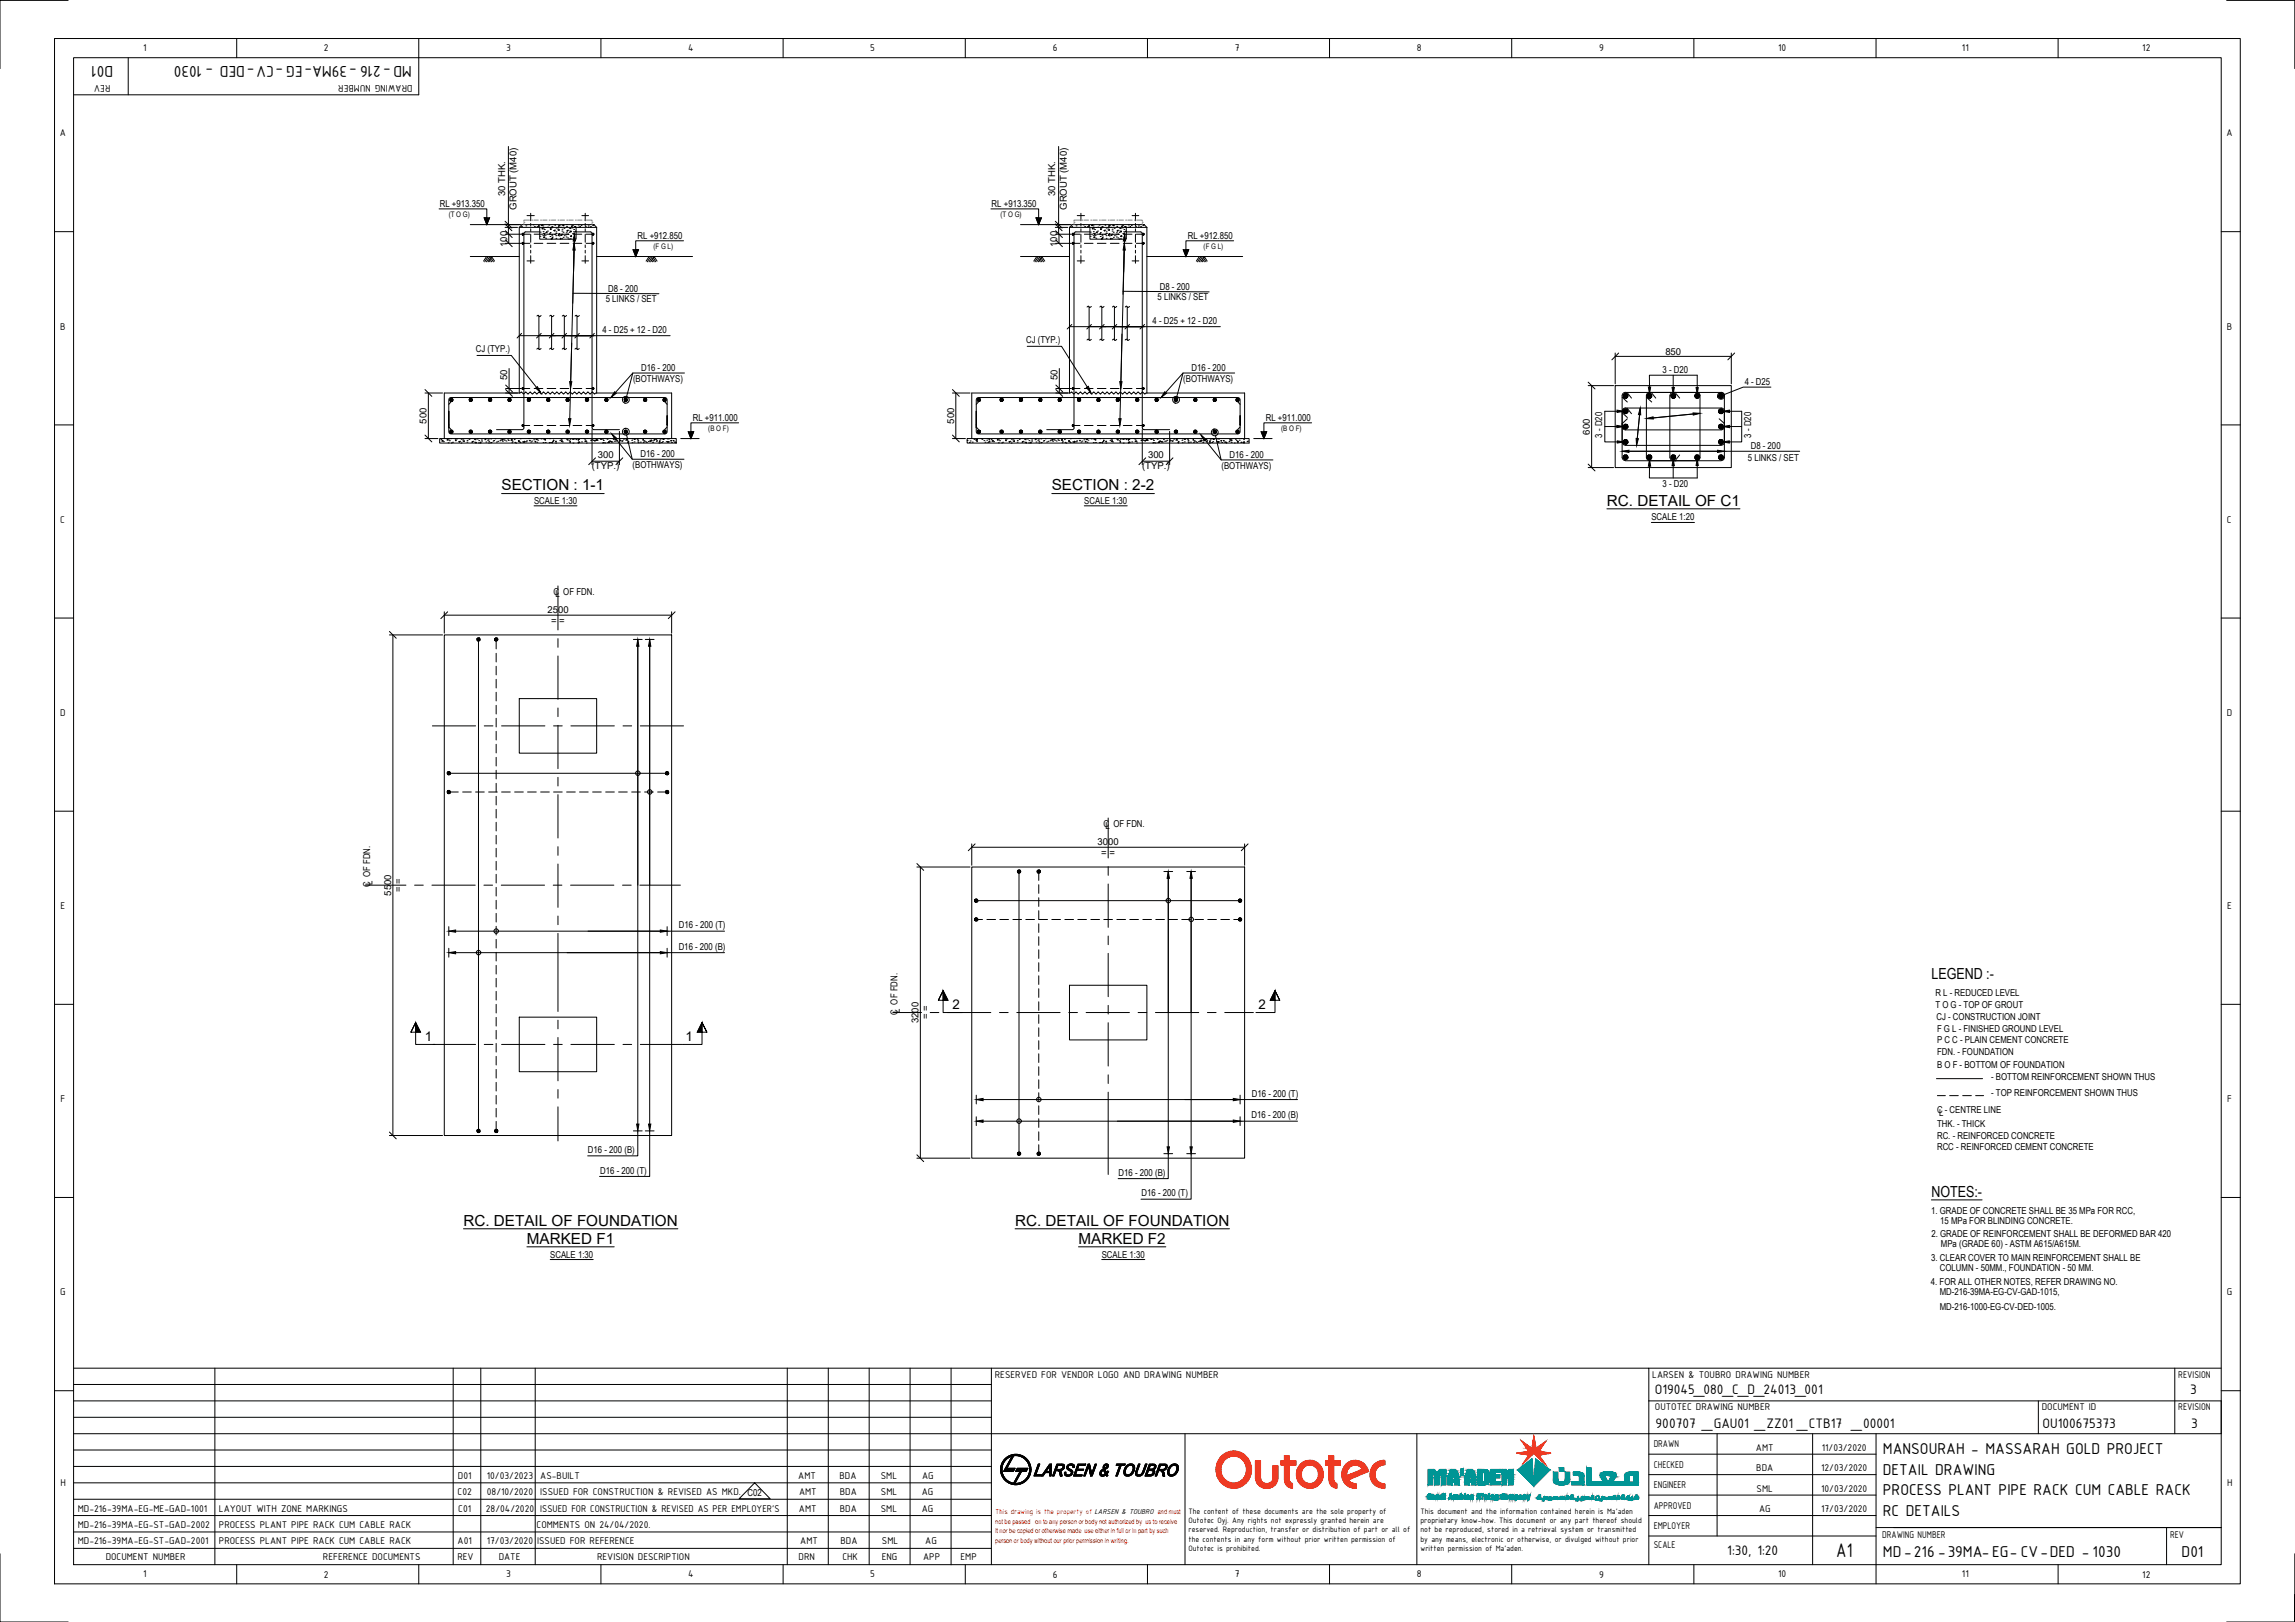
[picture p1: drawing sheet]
<svg xmlns="http://www.w3.org/2000/svg" width="841mm" height="594mm" viewBox="0 0 841 594" stroke-linecap="round" stroke-linejoin="round" font-family="sans-serif">
<defs><g id="words">
<text font-size="7.8" x="672.9" y="570.3">A1</text>
<g font-size="6.2">
<text x="41.5" y="24.1" transform="rotate(-180 41.5 24.1)">D01</text>
<text x="151" y="24.1" transform="rotate(-180 151 24.1)">MD-216 -39MA-EG -CV-DED - 1030</text>
<text x="690" y="532.6">MANSOURAH - MASSARAH GOLD PROJECT</text>
<text x="690" y="540.1">DETAIL DRAWING</text>
<text x="690" y="547.6">PROCESS PLANT PIPE RACK CUM CABLE RACK</text>
<text x="690" y="555.1">RC DETAILS</text>
<text x="690" y="570.1">MD-216 -39MA-EG- CV-DED - 1030</text>
<text x="799.5" y="570.1">D01</text>
</g>
<g font-size="5.6">
<text x="183.8" y="179.6">SECTION : 1-1</text>
<text x="385.4" y="179.6">SECTION : 2-2</text>
<text x="588.9" y="185.2">RC. DETAIL OF C1</text>
<text x="707.8" y="358.7">LEGEND :-</text>
<text x="707.8" y="438.3">NOTES:-</text>
<text x="169.8" y="448.9">RC. DETAIL OF FOUNDATION</text>
<text x="372" y="448.9">RC. DETAIL OF FOUNDATION</text>
<text x="193.1" y="455.5">MARKED F1</text>
<text x="395.2" y="455.5">MARKED F2</text>
</g>
<g font-size="5.4">
<text x="606.4" y="510.6">O19045_080_C_D_24013_001</text>
<text x="802.6" y="510.6">3</text>
<text x="606.7" y="523.1">900707 _GAU01 _ZZ01 _CTB17 _00001</text>
<text x="748.5" y="523.1">OU100675373</text>
<text x="803" y="523.1">3</text>
<text x="633" y="569.7">1:30, 1:20</text>
</g>
<g font-size="4.9">
<text x="349" y="369.7">2</text>
<text x="461.1" y="369.7">2</text>
<text x="155.7" y="381.4">1</text>
<text x="251.2" y="381.4">1</text>
</g>
<g font-size="3.9">
<text x="52.4" y="18.8">1</text>
<text x="118.7" y="18.9">2</text>
<text x="185.5" y="18.7">3</text>
<text x="252.2" y="18.8">4</text>
<text x="318.9" y="18.7">5</text>
<text x="385.8" y="18.8">6</text>
<text x="452.5" y="18.8">7</text>
<text x="519.3" y="18.8">8</text>
<text x="586" y="18.7">9</text>
<text x="651.6" y="18.8">10</text>
<text x="719" y="18.8">11</text>
<text x="785.1" y="18.9">12</text>
<text x="40.5" y="31" transform="rotate(-180 40.5 31)">REV</text>
<text x="151.2" y="31" transform="rotate(-180 151.2 31)">DRAWING NUMBER</text>
<text x="22" y="50">A</text>
<text x="816" y="50">A</text>
<text x="22.1" y="120.7">B</text>
<text x="816.1" y="120.7">B</text>
<text x="22.1" y="191.4">C</text>
<text x="816.1" y="191.4">C</text>
<text x="22" y="262.2">D</text>
<text x="816" y="262.2">D</text>
<text x="22.1" y="333">E</text>
<text x="816.1" y="333">E</text>
<text x="22.2" y="403.7">F</text>
<text x="816.2" y="403.7">F</text>
<text x="22.1" y="474.4">G</text>
<text x="816.1" y="474.4">G</text>
<text x="364.6" y="504.6">RESERVED FOR VENDOR LOGO AND DRAWING NUMBER</text>
<text x="605.5" y="504.6">LARSEN &amp; TOUBRO DRAWING NUMBER</text>
<text x="798.2" y="504.6">REVISION</text>
<text x="606.5" y="516.6">OUTOTEC DRAWING NUMBER</text>
<text x="748.2" y="516.6">DOCUMENT ID</text>
<text x="798.2" y="516.6">REVISION</text>
<text x="606" y="530.1">DRAWN</text>
<text x="643.5" y="531.3">AMT</text>
<text x="667.6" y="531.3">11/03/2020</text>
<text x="606" y="537.6">CHECKED</text>
<text x="643.6" y="538.8">BDA</text>
<text x="667.3" y="538.8">12/03/2020</text>
<text x="22.1" y="544.2">H</text>
<text x="167.8" y="541.6">D01</text>
<text x="178.4" y="541.6">10/03/2023</text>
<text x="198" y="541.6">AS-BUILT</text>
<text x="292.5" y="541.6">AMT</text>
<text x="307.6" y="541.6">BDA</text>
<text x="322.8" y="541.6">SML</text>
<text x="337.9" y="541.6">AG</text>
<text x="606" y="545.1">ENGINEER</text>
<text x="816.1" y="544.2">H</text>
<text x="167.7" y="547.6">C02</text>
<text x="178.4" y="547.6">08/10/2020</text>
<text x="198" y="547.6">ISSUED FOR CONSTRUCTION &amp; REVISED AS MKD. C02</text>
<text x="292.8" y="547.6">AMT</text>
<text x="307.8" y="547.6">BDA</text>
<text x="322.8" y="547.6">SML</text>
<text x="337.8" y="547.6">AG</text>
<text x="643.7" y="546.4">SML</text>
<text x="667.3" y="546.4">10/03/2020</text>
<text x="28.5" y="553.6">MD-216-39MA-EG-ME-GAD-1001</text>
<text x="80.2" y="553.6">LAYOUT WITH ZONE MARKINGS</text>
<text x="167.9" y="553.6">C01</text>
<text x="178.1" y="553.6">28/04/2020</text>
<text x="198" y="553.6">ISSUED FOR CONSTRUCTION &amp; REVISED AS PER EMPLOYER'S</text>
<text x="292.8" y="553.6">AMT</text>
<text x="307.8" y="553.6">BDA</text>
<text x="322.8" y="553.6">SML</text>
<text x="337.8" y="553.6">AG</text>
<text x="606" y="552.6">APPROVED</text>
<text x="644.6" y="553.9">AG</text>
<text x="667.3" y="553.9">17/03/2020</text>
<text x="28.5" y="559.6">MD-216-39MA-EG-ST-GAD-2002</text>
<text x="80.2" y="559.6">PROCESS PLANT PIPE RACK CUM CABLE RACK</text>
<text x="196.6" y="559.6">COMMENTS ON 24/04/2020.</text>
<text x="606" y="560.1">EMPLOYER</text>
<text x="689.8" y="563.2">DRAWING NUMBER</text>
<text x="795.2" y="563.2">REV</text>
<text x="28.5" y="565.6">MD-216-39MA-EG-ST-GAD-2001</text>
<text x="80.2" y="565.6">PROCESS PLANT PIPE RACK CUM CABLE RACK</text>
<text x="167.7" y="565.6">A01</text>
<text x="178.4" y="565.6">17/03/2020</text>
<text x="196.8" y="565.6">ISSUED FOR REFERENCE</text>
<text x="293.3" y="565.6">AMT</text>
<text x="308" y="565.6">BDA</text>
<text x="323.2" y="565.6">SML</text>
<text x="339" y="565.6">AG</text>
<text x="606" y="567">SCALE</text>
<text x="38.7" y="571.3">DOCUMENT NUMBER</text>
<text x="118.4" y="571.3">REFERENCE DOCUMENTS</text>
<text x="167.6" y="571.3">REV</text>
<text x="182.8" y="571.3">DATE</text>
<text x="218.8" y="571.3">REVISION DESCRIPTION</text>
<text x="292.7" y="571.3">DRN</text>
<text x="308.7" y="571.3">CHK</text>
<text x="323.1" y="571.3">ENG</text>
<text x="338.3" y="571.3">APP</text>
<text x="352" y="571.3">EMP</text>
<text x="52.4" y="577.7">1</text>
<text x="118.7" y="577.8">2</text>
<text x="185.5" y="577.7">3</text>
<text x="252.2" y="577.7">4</text>
<text x="318.9" y="577.7">5</text>
<text x="385.8" y="577.8">6</text>
<text x="452.5" y="577.7">7</text>
<text x="519.3" y="577.7">8</text>
<text x="586" y="577.9">9</text>
<text x="651.6" y="577.7">10</text>
<text x="719" y="577.7">11</text>
<text x="785.1" y="577.8">12</text>
</g>
<g font-size="3.5">
<text x="185.1" y="71.8" transform="rotate(-90 185.1 71.8)">30 THK.</text>
<text x="386.7" y="71.8" transform="rotate(-90 386.7 71.8)">30 THK.</text>
<text x="161.2" y="75.8">RL +913.350</text>
<text x="189.3" y="76.8" transform="rotate(-90 189.3 76.8)">GROUT (M40)</text>
<text x="363.4" y="75.8">RL +913.350</text>
<text x="390.9" y="76.8" transform="rotate(-90 390.9 76.8)">GROUT (M40)</text>
<text x="233.6" y="87.5">RL +912.850</text>
<text x="435.3" y="87.5">RL +912.850</text>
<text x="185.8" y="90.5" transform="rotate(-90 185.8 90.5)">100</text>
<text x="387.4" y="90.5" transform="rotate(-90 387.4 90.5)">100</text>
<text x="222.8" y="106.9">D8 - 200</text>
<text x="425" y="106.2">D8 - 200</text>
<text x="222" y="110.7">5 LINKS / SET</text>
<text x="424.2" y="110">5 LINKS / SET</text>
<text x="422.4" y="118.7">4 - D25 + 12 - D20</text>
<text x="220.8" y="122">4 - D25 + 12 - D20</text>
<text x="376" y="125.5">CJ (TYP.)</text>
<text x="174.4" y="128.8">CJ (TYP.)</text>
<text x="610.3" y="129.9">850</text>
<text x="234.9" y="135.7">D16 - 200</text>
<text x="436.6" y="135.7">D16 - 200</text>
<text x="609.3" y="136.8">3 - D20</text>
<text x="185.9" y="139.3" transform="rotate(-90 185.9 139.3)">50</text>
<text x="232" y="139.9">(BOTHWAYS)</text>
<text x="387.5" y="139.3" transform="rotate(-90 387.5 139.3)">50</text>
<text x="433.6" y="139.9">(BOTHWAYS)</text>
<text x="639.4" y="140.9">4 - D25</text>
<text x="156.3" y="155.2" transform="rotate(-90 156.3 155.2)">500</text>
<text x="253.9" y="154.1">RL +911.000</text>
<text x="349.6" y="155.2" transform="rotate(-90 349.6 155.2)">500</text>
<text x="463.8" y="154.1">RL +911.000</text>
<text x="582.6" y="159.1" transform="rotate(-90 582.6 159.1)">600</text>
<text x="587.1" y="160.2" transform="rotate(-90 587.1 160.2)">3 - D20</text>
<text x="641.7" y="160.2" transform="rotate(-90 641.7 160.2)">3 - D20</text>
<text x="219.1" y="167.7">300</text>
<text x="234.7" y="167.3">D16 - 200</text>
<text x="420.7" y="167.7">300</text>
<text x="450.6" y="167.6">D16 - 200</text>
<text x="641.6" y="164.4">D8 - 200</text>
<text x="216.9" y="171.9">(TYP.)</text>
<text x="231.8" y="171.4">(BOTHWAYS)</text>
<text x="418.5" y="171.9">(TYP.)</text>
<text x="447.6" y="171.7">(BOTHWAYS)</text>
<text x="640.5" y="168.9">5 LINKS / SET</text>
<text x="609.3" y="178.2">3 - D20</text>
<text x="195.7" y="184.5">SCALE 1:30</text>
<text x="397.3" y="184.5">SCALE 1:30</text>
<text x="605.2" y="190.6">SCALE 1:20</text>
<text x="202.8" y="217.8">C OF FDN.</text>
<text x="203.5" y="218.8">L</text>
<text x="200.6" y="224.6">2500</text>
<text x="201.9" y="228.4">= =</text>
<text x="404.4" y="302.8">C OF FDN.</text>
<text x="405.1" y="303.8">L</text>
<text x="402.2" y="309.6">3000</text>
<text x="403.6" y="313.5">= =</text>
<text x="135.6" y="324.9" transform="rotate(-90 135.6 324.9)">C OF FDN.</text>
<text x="136.5" y="324.2" transform="rotate(-90 136.5 324.2)">L</text>
<text x="143.3" y="328.1" transform="rotate(-90 143.3 328.1)">5500</text>
<text x="147.1" y="326.7" transform="rotate(-90 147.1 326.7)">= =</text>
<text x="248.8" y="340">D16 - 200 (T)</text>
<text x="248.7" y="347.9">D16 - 200 (B)</text>
<text x="709.3" y="364.9">R L - REDUCED LEVEL</text>
<text x="328.9" y="371.6" transform="rotate(-90 328.9 371.6)">C OF FDN.</text>
<text x="329.8" y="370.9" transform="rotate(-90 329.8 370.9)">L</text>
<text x="709.3" y="369">T O G - TOP OF GROUT</text>
<text x="336.6" y="374.7" transform="rotate(-90 336.6 374.7)">3200</text>
<text x="340.4" y="373.4" transform="rotate(-90 340.4 373.4)">= =</text>
<text x="709.6" y="373.6">CJ - CONSTRUCTION JOINT</text>
<text x="709.8" y="377.9">F G L - FINISHED GROUND LEVEL</text>
<text x="709.8" y="382">P C C - PLAIN CEMENT CONCRETE</text>
<text x="709.8" y="386.6">FDN. - FOUNDATION</text>
<text x="709.8" y="391.3">B O F - BOTTOM OF FOUNDATION</text>
<text x="729.7" y="395.6">- BOTTOM REINFORCEMENT SHOWN THUS</text>
<text x="458.8" y="401.7">D16 - 200 (T)</text>
<text x="729.7" y="401.4">- TOP REINFORCEMENT SHOWN THUS</text>
<text x="709.8" y="407.5">C - CENTRE LINE</text>
<text x="458.7" y="409.6">D16 - 200 (B)</text>
<text x="709.8" y="412.7">THK. - THICK</text>
<text x="710.6" y="408.7">L</text>
<text x="709.8" y="417">RC. - REINFORCED CONCRETE</text>
<text x="215.5" y="422.3">D16 - 200 (B)</text>
<text x="709.8" y="421.2">RCC - REINFORCED CEMENT CONCRETE</text>
<text x="220" y="429.8">D16 - 200 (T)</text>
<text x="409.9" y="430.6">D16 - 200 (B)</text>
<text x="418.3" y="438.2">D16 - 200 (T)</text>
<text x="707.7" y="444.6">1. GRADE OF CONCRETE SHALL BE 35 MPa FOR RCC,</text>
<text x="711" y="448.3">15 MPa FOR BLINDING CONCRETE.</text>
<text x="707.8" y="453.2">2. GRADE OF REINFORCEMENT SHALL BE DEFORMED BAR 420</text>
<text x="201.6" y="460.6">SCALE 1:30</text>
<text x="403.7" y="460.6">SCALE 1:30</text>
<text x="707.7" y="461.8">3. CLEAR COVER TO MAIN REINFORCEMENT SHALL BE</text>
<text x="711.2" y="456.6">MPa (GRADE 60) - ASTM A615/A615M.</text>
<text x="710.9" y="465.6">COLUMN - 50MM., FOUNDATION - 50 MM.</text>
<text x="707.6" y="470.7">4. FOR ALL OTHER NOTES, REFER DRAWING NO.</text>
<text x="710.8" y="474.4">MD-216-39MA-EG-CV-GAD-1015,</text>
<text x="710.8" y="479.7">MD-216-1000-EG-CV-DED-1005.</text>
</g>
<g font-size="3.1">
<text x="435.5" y="554.6">The content of these documents are the sole property of</text>
<text x="435.5" y="557.9">Outotec Oyj. Any rights not expressly granted herein are</text>
<text x="520.5" y="554.6">This document and the information contained herein is Ma'aden</text>
<text x="520.5" y="557.9">proprietary know-how. This document or any part thereof should</text>
<text x="435.5" y="561.3">reserved. Reproduction, transfer or distribution of part or all of</text>
<text x="520.5" y="561.3">not be reproduced, stored in a retrieval system or transmitted</text>
<text x="435.5" y="564.6">the contents in any form without prior written permission of</text>
<text x="435.5" y="567.9">Outotec is prohibited.</text>
<text x="520.5" y="564.6">by any means, electronic or otherwise, or divulged without prior</text>
<text x="520.5" y="567.9">written permission of Ma'aden.</text>
</g>
<g font-size="2.8">
<text x="164.4" y="79.4">(T O G)</text>
<text x="366.6" y="79.4">(T O G)</text>
<text x="239.4" y="91.1">(F G L)</text>
<text x="441.1" y="91.1">(F G L)</text>
<text x="259.5" y="157.7">(B O F)</text>
<text x="469.5" y="157.7">(B O F)</text>
</g>
<text font-size="2.8" fill="#f00" x="364.8" y="554.4">This drawing is the property of LARSEN &amp; TOUBRO and must</text>
<g font-size="2.5" fill="#f00">
<text x="364.7" y="558">not be passed on to any person or body not authorized by us to receive</text>
<text x="364.7" y="561.7">it nor be copied or otherwise made use either in full or in part by such</text>
<text x="364.7" y="565.2">person or body without our prior permission in writing.</text>
</g>
</g></defs>
<!-- layer: CI-DIM -->
<g fill="none" stroke="#000" stroke-width=".37">
<path d="M186.3 53.7v32.1M387.9 53.7v32.1M185.1 83.3h4.6M185.1 82.3h5.8M185.2 89.1h5.8M185.2 85.8h5.8M186.4 85.8v3.3M210.4 88.3l-.2 11.3M210.5 85.8l-1.7 67.5M386.7 83.3h4.6M386.7 82.3h5.9M386.8 89.1h5.8"/>
<path d="M386.8 85.8h5.8M388.1 85.8v3.3M411.9 91.6l-.4 16.2M412.2 85.8l-1.8 67.5M198.3 115.5l-.6 .5-.5-.5-.4 .3M203 115.5l-.6 .5-.6-.5-.4 .3M207.6 115.5l-.5 .5-.6-.5-.5 .3M210 107.4l31.5 .2M212.3 115.5l-.6 .5-.5-.5-.5 .3M399.9 112.2a.57 .57 0 0 1-.6 .4 .57 .57 0 0 1-.5-.5l-.4 .4M404.6 112.2a.57 .57 0 0 1-.6 .4 .57 .57 0 0 1-.5-.5l-.4 .4M409.2 112.2a.59 .59 0 0 1-.6 .4 .59 .59 0 0 1-.5-.5l-.4 .4"/>
<path d="M411.5 106.7l31.6 .2M413.9 112.2a.59 .59 0 0 1-.6 .4 .59 .59 0 0 1-.5-.5l-.4 .4M174.8 130.2h12.6l9.2 11.7M186.6 135v8.9M198.3 127.6l-.6 .4-.5-.5-.5 .4M202.9 127.6l-.5 .4-.6-.5-.4 .4M207.6 127.6a.59 .59 0 0 1-.6 .4 .59 .59 0 0 1-.5-.5l-.5 .4M212.3 127.6l-.6 .4-.5-.5-.5 .4M250.8 136.6h-18.9l-6.3 7.1M376.4 126.8h12.6l9.4 14.9M388.2 135v8.9M399.9 124.3a.6 .6 0 0 1-.6 .4 .6 .6 0 0 1-.5-.5l-.4 .3"/>
<path d="M404.6 124.3a.6 .6 0 0 1-.6 .4 .6 .6 0 0 1-.6-.5l-.4 .3M409.2 124.3a.6 .6 0 0 1-.6 .4 .6 .6 0 0 1-.5-.5l-.4 .3M411.1 122.4l-.3 17.4M413.9 124.3a.57 .57 0 0 1-.6 .4 .57 .57 0 0 1-.5-.5l-.5 .3M452.5 136.6h-19l-6.3 7.1M591.9 129.3v11.3M591.9 130.5h42.5M613.2 137.4v4.5M634.4 129.3v11.3M155.7 143.9h6.5M157 143.9v16.7M185.3 143.9h4.4"/>
<path d="M185.3 142.3h5.7M217 157.3v12.9M227 158v12.2M349 143.9h6.5M350.3 143.9v16.7M386.9 143.9h4.4M386.9 142.3h5.7M418.6 157.3v12.9M428.6 158v12.2M582 141.2h9.3M583.3 141.2v30.1M588.1 156.2h4.4"/>
<path d="M592.6 150.6h-4.5v11.3h4.6M601.1 149.5l-1.4 13.6M604.5 141.7l-.1-4.3h17.6v4.6M623 151.4l-19.7 1.9M633.8 150.6h4.5v11.3h-4.6M633.9 156.2h4.4M155.7 160.6h4.8M217 168.9h10M225.8 160.9l5.9 7.3h19M349 160.6h4.8M418.6 168.9h10M441.6 161.2l5.9 7.3h19"/>
<path d="M582 171.3h9.3M594.4 165.3h65.1M613.2 170.6v4.5M622 170.5v4.6h-17.6l.1-4.4M142.7 232.6h19.5M144 232.6v183.3M162.8 224.1v7.8M162.8 225.3h83.3M232.1 234.2h3.2M233.7 234.2v177.5M236.5 234.2h3.2M238.1 234.2v177.5"/>
<path d="M246.1 224.1v7.8M336 317.6h19.5M337.3 317.6v106.6M356.1 309.1v7.8M356.1 310.3h100M426.5 319.2h3.2M428.1 319.2v100.8M434.9 319.2h3.2M436.5 319.2v100.8M456.1 309.1v7.8M164.5 339.4v3.3M244.5 339.4v3.3"/>
<path d="M164.5 347.3v3.3M167 348.9h98.5M167 341.1h98.5M244.5 347.3v3.3M142.7 415.9h19.5M232.1 414.2h3.2M233.7 414.2v9.1h-18.4M236.5 414.2h3.2M238.1 414.2v16.7h-18.4M357.8 401.1v3.2M357.8 409v3.3M360.3 410.6h115.2"/>
<path d="M360.3 402.7h115.2M454.4 401.1v3.2M454.4 409v3.3M336 424.2h19.5M426.5 422.5h3.2M428.1 422.5v9.2h-18.4M434.9 422.5h3.2M436.5 422.5v16.7h-18.4"/>
<circle cx="233.7" cy="283.2" r=".83"/>
<circle cx="238.1" cy="290.1" r=".83"/>
<circle cx="428.1" cy="329.9" r=".83"/>
<circle cx="436.5" cy="336.8" r=".83"/>
<circle cx="175.4" cy="348.9" r=".83"/>
<circle cx="181.8" cy="341" r=".83"/>
<circle cx="373.4" cy="410.6" r=".83"/>
<circle cx="380.7" cy="402.7" r=".83"/>
</g>
<!-- layer: 0 -->
<g fill="none" stroke="#000" stroke-width=".37">
<path d="M160.9 76.5h17.5v5.8v-2.5h-1l1 2.5 1-2.5M193.1 79h2.7M194.5 78.1v2.8M213.2 79h2.5M214.5 78.1v2.8M363.1 76.5h17.5v5.8v-2.5h-1l1 2.5 1-2.5M394.8 79h2.6M396.1 78.1v2.8M414.9 79h2.4M416.1 78.1v2.8M172.3 94h18M172.3 82.3h18"/>
<path d="M185.1 82l2.5 2.5M185.1 81l2.5 2.5M185.2 87.9l2.5 2.5M185.2 84.5l2.5 2.5M190.3 83.3l1-1h26.3l1.1 1M191.1 82.9h.1M192.7 82.7h.1M193.1 95.6h2.7M194.5 81.8v1M194.5 83.8v1M194.5 85.8v2.9M194.5 89.7v1"/>
<path d="M194.5 91.7v1M194.5 93.7v2.7M195.4 82.4h.1M195.8 83h.1M196.8 83h.1M197.5 82.5l.1 .4h-.4zM197.9 86.5h.1M198 85h.1M198.3 82.6h.1M198.5 82.4l.3-.1v.3zM198.8 83.5l.1 .3h-.3zM198.9 82.7h.1"/>
<path d="M198.9 86.3h.1M199 84.9h.1M199.1 83.3h.1M199.1 85.5h.1M199.1 83.8h.1M199.2 87l.2-.2 .1 .2zM199.3 86.9h.1M199.4 85.8l.3-.1-.1 .3zM199.4 85.5h.1M199.5 84.1h.1M199.5 86.3h.1M199.9 83.3h.1"/>
<path d="M199.9 86h.1M199.9 87.3h.1M200.4 84.9v.4l-.3-.1zM200.6 84.6h.1M200.7 83.2h.1M201.1 82.4h.1M201.3 85.6h.1M201.4 85.9h.1M201.5 86.6h.1M201.5 83.4h.1M201.6 85.2h.1M201.6 83.8h.1"/>
<path d="M201.8 83.8l.1 .3-.2-.1 .2-.2M201.9 87.5l.3-.1zM202 83.3h.1M202.1 87.5h.1M202.1 86h.1M202.1 83.4h.1M202.2 86.2h.1M202.3 83h.1M202.4 86.8h.1M202.5 87.3l-.1-.3-.1 .3h.2M202.9 84.4l.3-.1v.3zM203.2 85.8h.1"/>
<path d="M203.3 84.3h.1M203.5 82.3h.1M203.6 85.7h.1M203.7 86.3h.1M203.7 84.9h.1M203.7 87.3h.1M203.8 83.5h.1M203.8 85.5h.1M204.3 84.2h.1M204.4 83.5h.1M204.5 86.2h.1M204.6 82.8l.3-.2-.1 .3z"/>
<path d="M204.8 85.6h.1M204.9 86.4h.1M204.9 84.1v.2h-.2zM204.9 82.6h.1M205 86l-.4-.1 .3-.3 .1 .4M205.4 83.3h.1M205.5 87.3v.2h-.2zM205.5 86.2l.3-.2-.1 .3zM205.8 87.4h.1M205.9 86h.1M205.9 85.8h.1M205.9 84.6h.1"/>
<path d="M206 84h.1M206 82.5h.1M206.3 85.1h.1M206.4 86.9h.1M206.4 82.6l.2-.2v.3zM206.7 83.6h.1M206.8 86.3h.1M207.3 86h.1M207.4 86.8h.1M207.5 85.3h.1M207.6 82.9h.1M207.6 82.3h.1"/>
<path d="M207.9 84.3l.1 .3h-.3zM208 87.1h.1M208 85.7h.1M208.1 84.3h.1M208.1 85.9h.1M208.5 87.5v.1M208.6 85.1h.1M208.6 83.6h.1M208.8 84.6h.1M208.9 83.7h.1M209 87.5h.1M209 86.4h.1"/>
<path d="M209 84.8l.3-.1v.2zM209 86.6h.1M209.1 86.6l.4 .1-.1-.4-.3 .3M209.6 82.9v-.2l-.2 .2h.3M209.7 83.5h.1M209.8 82.6h.1M209.8 85.6h.1M210.1 86.9h.1M210.1 84.9h.1M210.2 85.4h.1M210.2 84h.1M210.4 86h.1"/>
<path d="M210.5 83h.1M210.7 83.1l.3-.1-.1 .2zM210.8 84.9l.2-.3v.3zM211.8 83.2h.1M211.9 82.4h.1M212.6 82.9l.1 .3h-.3zM212.9 82.6h.1M213.2 95.6h2.5M214.5 81.8v1M214.5 83.8v1M214.5 85.8v2.9M214.5 89.7v1"/>
<path d="M214.5 91.7v1M214.5 93.7v2.7M214.5 82.9h.1M215.6 82.7h.1M215.7 83.2l-.1 .1M216.2 83.2h.1M216.4 83.1h.1M217.2 82.6h.1M217.4 82.3h.1M218.7 94h35.1M250.5 88.2h-17.5v5.8v-2.5h1l-1 2.5-1-2.5M374 94h17.9"/>
<path d="M374 82.3h17.9M386.7 82l2.5 2.5M386.7 81l2.5 2.5M386.8 87.9l2.5 2.5M386.8 84.5l2.5 2.5M391.9 83.3l1-1h26.4l1 1M392.7 82.9h.1M394.3 82.7h.1M394.8 95.6h2.6M396.1 93.7v2.7M396.1 81.8v1M396.1 83.8v1"/>
<path d="M396.1 85.8v2.9M396.1 89.7v1M396.1 91.7v1M397 82.4h.1M397.5 83h.1M398.4 83h.1M399.2 82.5v.4h-.3zM399.5 86.5h.1M399.5 85h.1M399.9 82.6h.1M400.2 82.4l.3-.1-.1 .3zM400.5 83.5v.3h-.2z"/>
<path d="M400.6 82.7h.1M400.6 86.3h.1M400.6 84.9h.1M400.7 83.3h.1M400.7 85.5h.1M400.7 83.8h.1M401 86.9h.1M401 85.5h.1M401 86.8l.1 .2h-.2l.2-.2M401 85.8l.3-.1-.1 .3zM401.1 84.1h.1M401.1 86.3h.1"/>
<path d="M401.5 83.3h.1M401.6 86h.1M401.6 87.3h.1M402 84.9l.1 .4-.4-.1zM402.2 84.6h.1M402.3 83.2h.1M402.8 82.4h.1M403 85.6h.1M403 85.9h.1M403.2 86.6h.1M403.2 83.4h.1M403.2 85.2h.1"/>
<path d="M403.3 83.8h.1M403.5 83.8l.1 .3-.3-.1zM403.6 83.3h.1M403.7 87.6l.2-.2-.1 .2M403.7 87.5h.1M403.8 86h.1M403.8 83.4h.1M403.9 86.2h.1M403.9 83h.1M404 86.8h.1M404.1 87v.3h-.2zM404.6 84.4l.3-.1-.1 .3z"/>
<path d="M404.8 85.8h.1M404.9 84.3h.1M405 82.3h.2M405.2 85.7h.1M405.3 86.3h.1M405.3 84.9h.1M405.3 87.3h.1M405.4 83.5h.1M405.5 85.5h.1M406 84.2h.1M406.1 83.5h.1M406.1 86.2h.1"/>
<path d="M406.2 82.8l.3-.2-.1 .3zM406.4 85.6h.1M406.5 86.4h.1M406.5 84.1l.1 .2h-.3zM406.6 82.6h.1M406.6 86l-.4-.1 .3-.3 .1 .4M407 83.3h.1M407.1 86.2l.3-.2-.1 .3zM407.1 87.3l.1 .2h-.3zM407.5 87.4h.1M407.5 85.8h.1M407.5 86h.1"/>
<path d="M407.5 84.6h.1M407.5 84h.1M407.6 82.5h.1M408 85.1h.1M408 86.9h.1M408.2 82.4l.1 .3-.3-.1 .2-.2M408.3 83.6h.1M408.4 86.3h.1M409 86h.1M409.1 86.8h.1M409.1 85.3h.1M409.2 82.9h.1"/>
<path d="M409.2 82.3h.1M409.6 84.3v.3h-.2zM409.6 87.1h.1M409.7 85.7h.1M409.7 84.3h.1M409.7 85.9h.1M410.1 87.6h.1M410.2 85.1h.1M410.3 83.6h.1M410.4 84.6h.1M410.5 83.7h.1M410.6 87.5h.1"/>
<path d="M410.6 86.4h.1M410.7 84.8l.3-.1-.1 .2zM410.7 86.6h.1M410.7 86.6l.4-.3v.4zM411.2 82.7l.1 .2h-.3zM411.3 83.5h.1M411.4 82.6h.1M411.4 85.6h.1M411.8 86.9h.1M411.8 84.9h.1M411.8 85.4h.1M411.9 84h.1"/>
<path d="M412 86h.1M412.1 83h.1M412.3 83.1l.3-.1-.1 .2zM412.6 84.6l.1 .3h-.3l.2-.3M413.5 83.2h.1M413.5 82.4h.1M414.3 82.9v.3h-.2zM414.6 82.6h.1M414.9 95.6h2.4M416.1 81.8v1M416.1 83.8v1M416.1 85.8v2.9"/>
<path d="M416.1 89.7v1M416.1 91.7v1M416.1 93.7v2.7M416.1 82.9h.1M417.2 82.7h.1M417.3 83.2v.1M417.9 83.2h.1M418 83.1h.1M418.8 82.6h.1M419 82.3h.1M420.3 94h35.1M452.1 88.2h-17.5v5.8v-2.5h1l-1 2.5-1-2.5"/>
<path d="M391.9 119.6h55.3M392.8 118.8l-1.7 1.7M400 118.8l-1.7 1.7M404.6 118.8l-1.7 1.7M409.2 118.8l-1.6 1.7M413.9 118.8l-1.7 1.7M419.4 118.8l-1.7 1.7M190.3 123h55.3M191.1 122.1l-1.6 1.7M198.3 122.1l-1.7 1.7M203 122.1l-1.7 1.7M207.6 122.1l-1.6 1.7"/>
<path d="M212.3 122.1l-1.6 1.7M217.8 122.1l-1.6 1.7M231.9 136.6l-2.3 8.6M433.5 136.6l-2.3 8.6M582 140l2.5 2.5M593.2 129.3l-2.5 2.5M635.7 129.3l-2.5 2.5M155.7 159.4l2.5 2.5M155.7 142.7l2.5 2.5M185.3 142.7l2.5 2.5M185.3 141l2.5 2.5M190.3 143.9l.8-.4 .8 .9 .8-.9 .8 .9 .8-.9 .8 .9 .8-.9 .8 .9 .9-.9 .8 .9 .8-.9 .8 .9 .8-.9 .8 .9 .8-.9 .8 .9 .8-.9 .9 .9 .8-.9 .8 .9 .8-.9 .8 .9 .9-.9 .8 .9 .8-.9 .8 .9 .8-.9 .8 .9 .8-.9 .8 .9 .8-.9 .8 .9 .9-.9 .8 .9 .4-.5h.4"/>
<path d="M229.6 159.3l2.1 8.9M270.7 154.9h-17.5v5.7v-2.5h1l-1 2.5-1-2.5M349 159.4l2.5 2.5M349 142.7l2.5 2.5M386.9 142.7l2.5 2.5M386.9 141l2.5 2.5M391.9 143.9l.8-.4 .8 .9 .8-.9 .8 .9 .8-.9 .8 .9 .9-.9 .8 .9 .8-.9 .8 .9 .8-.9 .8 .9 .8-.9 .9 .9 .8-.9 .8 .9 .8-.9 .8 .9 .8-.9 .8 .9 .8-.9 .8 .9 .8-.9 .9 .9 .8-.9 .8 .9 .8-.9 .8 .9 .9-.9 .8 .9 .8-.9 .8 .9 .8-.9 .8 .9 .4-.5h.4M445.4 159.6l2.1 8.9M480.7 154.9h-17.5v5.7v-2.5h1l-1 2.5-1-2.5M649 141.8h-10.2l-7 2.7M161.6 161h.1M161.8 161.6h.1"/>
<path d="M162.1 161.4l.2-.1v.3zM162.5 161.8h.1M162.8 160.6h-1.7v1.7h86.7M164 160.9l.1 .3-.3-.1zM164.2 162.2h.1M164.3 160.7h.1M164.3 161.1h.1M164.7 161.4h.1M165.1 160.7h.1M165.5 162.3h.1M165.8 162h.1M166.8 160.7h.1"/>
<path d="M166.8 161.1h.1M167 161.2l.1 .2h-.2l.2-.2M167.3 160.8h.1M168.1 161.8l.3-.1v.2zM168.5 161.6h.1M168.9 162.3h.1M169 160.9h.1M169.5 161.5h.1M169.6 160.8h.1M170.1 161.4l-.2 .3zM171.1 161.9h.1M171.2 161.3h.1"/>
<path d="M171.9 160.9h.1M173.1 161.7l.1 .2h-.3zM173.3 161.6h.1M173.8 160.9h.1M174 162h.1M174.1 161.1h.1M174.2 162.1l.3-.1v.3zM174.9 160.8h.1M175.3 162.2h.1M175.4 161.4h.1M176.2 161.9v.3h-.2zM176.4 161.1h.1"/>
<path d="M176.5 161.6h.1M177.6 161.1h.1M177.8 160.8l.3-.2-.1 .3zM178.1 161.9h.1M178.6 161.2h.1M178.9 161.1h.1M179.1 161.8h.1M179.2 162.2v.1M179.7 162.2h.1M179.8 160.8h.1M180 162.1h.1M180.7 161.6h.1"/>
<path d="M180.9 161.3h.1M181.4 160.7h.1M181.9 161.9h.1M182.4 161.6h.1M183.2 161.4h.1M183.4 161.2h.1M183.9 161.1l.3-.1-.1 .2zM184.1 161.6h.1M184.4 161.1h.1M184.9 161.2h.1M185.4 161.5h.1M186.1 160.8h.1"/>
<path d="M186.3 161.3h.1M187.3 161.2l.3-.3 .1 .4zM187.4 160.8h.1M187.6 162.2h.1M187.7 161.6h.1M188.4 161h.1M188.6 162h.1M189 162.3h.1M189.9 161.7h.1M189.9 161.4l.3-.1v.3zM190.2 161.8h.1M190.5 162.1h.1"/>
<path d="M190.6 160.7h.1M191.4 161.9h.1M191.8 161.9l.4-.3v.4zM192.2 161.8h.1M192.7 161.8h.1M193 161.5h.1M193.6 160.6h.3M193.8 160.6h.1M193.9 161.4h.1M194 161.3h.1M194.5 161.9h.1M194.9 161.6h.1"/>
<path d="M195.6 161.1h.1M196 161.8l.3-.2v.3zM196.4 161h.1M196.7 162h.1M196.8 160.6l.1 .3h-.3zM197.1 161.2h.1M198.3 160.8h.1M199 162.1h.1M199.3 160.9h.1M199.3 160.6h.1M199.8 162.1h.1M199.9 160.9v.3l-.2-.1z"/>
<path d="M201.3 162.2h.1M201.3 162.1h.1M201.4 160.7h.1M202.1 162.1l.3-.1v.2zM202.5 161.7h.1M202.7 161.4l.2-.2 .1 .2zM203.5 161.8h.1M203.5 161.6h.1M203.6 162.3h.1M205.1 161.4h.1M205.3 160.7h.1M205.7 161.5h.1"/>
<path d="M205.7 160.8l.3-.2-.1 .3zM206 161.4v.3h-.3zM206.1 161.9h.1M207.5 160.8h.1M207.8 161h.1M207.9 161.2h.1M208.5 161.4h.1M208.9 160.9h.1M209 161.7v.2h-.2zM209.8 160.9h.1M210 162.3h.1M210.1 160.9h.1"/>
<path d="M210.5 160.7h.1M211 161h.1M211.8 161.1l.3-.1-.1 .2zM212 162h.1M212 161h.1M212 161.9l.1 .3h-.3zM212.2 162h.1M213.1 161.9h.1M213.9 160.6h.3M214.3 161.7h.1M214.3 161.1h.1M214.5 161.5h.1"/>
<path d="M214.7 161.6h.1M215.1 162.2l-.1 .1M216.5 161.4h.1M216.5 161.2h.1M217 161.1h.1M217.4 161.3h.1M217.8 161.4l.3-.1v.3zM217.9 160.7h.1M218.2 167.7l-2.5 2.5M218.4 161.1h.1M218.7 161.1h.1M218.7 161.3h-.3l.3-.3v.4"/>
<path d="M218.8 161.3h.1M219.5 160.6h.1M220 160.9h.1M220.2 160.8h.1M220.8 162.2h.1M220.8 160.8h.1M221.1 161.3h.1M221.1 162.1h.1M221.6 162.2h.1M222.5 160.9h.1M222.7 162.1h.1M223 161.9h.1"/>
<path d="M223.2 161.7l.1 .4-.4-.1zM223.4 161.5h.1M223.5 161.7h.1M223.9 161.8l.3-.2v.3zM224.3 161.9h.1M224.7 161h.1M225.1 161.6h.1M225.6 161.6h.1M226 161.3h.1M226.9 161.6h.1M226.9 161.1h.1M227.3 161.3h.1"/>
<path d="M227.8 161.6h.1M228 161.4h.1M228.2 167.7l-2.5 2.5M228.5 160.8h.1M229.2 161.2h.1M229.4 160.6h.1M229.4 160.6h.3M229.5 161h.1M229.6 161.2h.1M229.7 160.6h.1M230 162.1l.3-.1v.2zM230.1 161.7h.1"/>
<path d="M231.5 161.3h.1M231.6 162.2h.1M231.6 160.7h.1M232.3 160.8h.1M232.4 161.9h.1M232.7 160.6v.3h-.2zM233.3 160.7h.1M233.6 160.8l.3-.2-.1 .3zM233.7 161.9h.1M233.7 161.4h.1M233.8 162.2h.1M234.7 161.9h.1"/>
<path d="M235.7 162.1h.1M235.8 160.9v.3l-.3-.1zM235.9 161.6h.1M236 161.5h.1M236.5 161.8h.1M236.9 162h.1M237.6 161.7h.1M238.1 161.3h.1M238.2 161.7h.1M238.3 161.6h.1M238.8 161.2v.2h-.2l.2-.2M239.1 162.1h.1"/>
<path d="M239.2 161.5h.1M239.7 161.1l.3-.1-.1 .2zM240.2 161h.1M240.5 161.6h.1M240.6 161.3h.1M241.4 162.2h.1M241.6 162.2h.1M241.8 161.4l.1 .3h-.3zM241.9 161.1h.1M242.4 162.1h.1M242.4 160.7h.1M242.8 161.8h.1"/>
<path d="M242.9 161h.1M243.1 160.8h.1M244.1 161.8h.1M244.5 160.8h.1M244.6 161.8h.1M244.9 161.7v.3l-.3-.1zM245 160.6h.3M245 161.9h.1M245.7 161.4l.3-.1v.3zM246.1 162.1h.1M246.1 160.6h1.7v1.7M246.6 161.3h.1"/>
<path d="M246.7 161.5h.1M247.1 161.9h.1M247.3 161.9h.1M247.8 162.1v.1M249.5 160.6h6.7M354.4 161.3h.1M355.2 162.1h.1M355.5 161.5h.1M356.1 160.6h-1.7v1.7h103.4v-1.7h-1.7M356.3 161.9h.1M356.9 160.9h.1M357.6 161.1l.3-.1-.1 .3z"/>
<path d="M357.6 161.2h.1M357.8 161.1l.4-.3v.4zM357.9 161.7h.1M359.5 160.6h.1M359.6 160.6h.1M359.8 160.9h.1M360.6 161.4h.1M361 162h.1M361.6 161.2h.1M361.9 162h.1M362 160.6h.1M362.4 161.9l.3-.4 .1 .4z"/>
<path d="M362.6 160.6l.1 .3h-.3zM363.2 161h.1M363.5 161.6h.1M363.7 161.4l.3-.1-.1 .3zM364.1 161.8h.1M365.7 160.9v.3l-.2-.1zM365.8 162.2h.1M365.9 160.7h.1M365.9 161.1h.1M366.3 161.4h.1M366.7 160.7h.1M367.2 162.3h.1"/>
<path d="M367.4 162h.1M368.4 160.7h.1M368.5 161.1h.1M368.7 161.2l.1 .2h-.3zM369 160.8h.1M369.8 161.8l.3-.1-.1 .2zM370.1 161.6h.1M370.5 162.3h.1M370.6 160.9h.1M371.2 161.5h.1M371.3 160.8h.1M371.7 161.4l.1 .3h-.3z"/>
<path d="M372.7 161.9h.1M372.8 161.3h.1M373.5 160.9h.1M374.8 161.7v.2h-.2zM374.9 161.6h.1M375.5 160.9h.1M375.6 162h.1M375.8 161.1h.1M375.9 162.1l.3-.1-.1 .3zM376.5 160.8h.1M377 162.2h.1M377.1 161.4h.1"/>
<path d="M377.8 161.9l.1 .3h-.3zM378 161.1h.1M378.1 161.6h.1M379.3 161.1h.1M379.4 160.8l.3-.2-.1 .3zM379.6 161.9h.1M380.3 161.2h.1M380.6 161.1h.1M380.7 161.8h.1M380.8 162.2v.1M381.4 162.2h.1M381.4 160.8h.1"/>
<path d="M381.6 162.1h.1M382.3 161.6h.1M382.5 161.3h.1M383 160.7h.1M383.5 161.9h.1M384 161.6h.1M384.8 161.4h.1M385 161.2h.1M385.5 161.1l.3-.1-.1 .2zM385.7 161.6h.1M386.1 161.1h.1M386.5 161.2h.1"/>
<path d="M387.1 161.5h.1M387.6 160.8h.1M387.9 161.3h.1M388.9 161.2l.4-.3v.4zM389 160.8h.1M389.2 162.2h.1M389.3 161.6h.1M390.1 161h.1M390.3 162h.1M390.6 162.3h.1M391.6 161.7h.1M391.6 161.4l.3-.1-.1 .3z"/>
<path d="M391.9 161.8h.1M392.2 162.1h.1M392.2 160.7h.1M393.1 161.9h.1M393.4 161.9l.4-.3v.4zM393.8 161.8h.1M394.4 161.8h.1M394.5 161.5h.1M395.3 160.6h.2M395.5 160.6h.1M395.5 161.4h.1M395.6 161.3h.1"/>
<path d="M396.1 161.9h.1M396.5 161.6h.1M397.2 161.1h.1M397.7 161.8l.3-.2-.1 .3zM398 161h.1M398.4 162h.1M398.5 160.6v.3h-.2zM398.7 161.2h.1M399.9 160.8h.1M400.6 162.1h.1M400.9 160.9h.1M400.9 160.6h.1"/>
<path d="M401.4 162.1h.1M401.5 160.9l.1 .3-.3-.1zM402.9 162.2h.1M403 162.1h.1M403 160.7h.1M403.8 162.1l.3-.1-.1 .2zM404.1 161.7h.1M404.6 161.4l-.1-.2-.1 .2h.2M405.2 161.8h.1M405.2 161.6h.1M405.3 162.3h.1M406.8 161.4h.1"/>
<path d="M406.9 160.7h.1M407.3 161.5h.1M407.3 160.8l.3-.2-.1 .3zM407.6 161.4v.3h-.2zM407.7 161.9h.1M409.2 160.8h.1M409.4 161h.1M409.5 161.2h.1M410.2 161.4h.1M410.5 160.9h.1M410.6 161.7l.1 .2h-.3zM411.4 160.9h.1"/>
<path d="M411.6 162.3h.1M411.6 160.9h.1M412.1 160.7h.1M412.7 161h.1M413.4 161.1l.3-.1-.1 .2zM413.7 162h.1M413.7 161h.1M413.7 161.9v.3h-.2zM413.8 162h.1M414.7 161.9h.1M415.5 160.6h.3M415.9 161.7h.1"/>
<path d="M415.9 161.1h.1M416.1 161.5h.1M416.3 161.6h.1M416.7 162.2l-.1 .1M418.1 161.4h.1M418.2 161.2h.1M418.6 161.1h.1M419 161.3h.1M419.5 161.4l.3-.1-.1 .3zM419.6 160.7h.1M419.9 167.7l-2.5 2.5M420.1 161.1h.1"/>
<path d="M420.3 161.1h.1M420.4 161.3h-.4l.3-.3 .1 .4M420.5 161.3h.1M421.1 160.6h.1M421.7 160.9h.1M421.8 160.8h.1M422.4 162.2h.1M422.4 160.8h.1M422.7 161.3h.1M422.7 162.1h.1M423.2 162.2h.1M424.1 160.9h.1"/>
<path d="M424.3 162.1h.1M424.6 161.9h.1M424.9 161.7v.4l-.4-.1zM424.9 161.5h.1M425.2 161.7h.1M425.6 161.8l.3-.2-.1 .3zM425.9 161.9h.1M426.3 161h.1M426.8 161.6h.1M427.2 161.6h.1M427.6 161.3h.1M428.6 161.6h.1"/>
<path d="M428.6 161.1h.1M428.9 161.3h.1M429.5 161.6h.1M429.6 161.4h.1M429.9 167.7l-2.5 2.5M430.1 160.8h.1M430.9 161.2h.1M431.1 160.6h.1M431.1 161h.1M431.1 160.6h.2M431.2 161.2h.1M431.3 160.6h.1"/>
<path d="M431.7 162.1l.3-.1-.1 .2zM431.8 161.7h.1M433.1 161.3h.1M433.2 162.2h.1M433.3 160.7h.1M433.9 160.8h.1M434 161.9h.1M434.3 160.6l.1 .3h-.3zM435 160.7h.1M435.2 160.8l.3-.2-.1 .3zM435.4 161.9h.1M435.4 161.4h.1"/>
<path d="M435.5 162.2h.1M436.2 161.9h.1M437.3 162.1h.1M437.4 160.9v.3l-.2-.1zM437.6 161.6h.1M437.6 161.5h.1M438.1 161.8h.1M438.5 162h.1M439.2 161.7h.1M439.7 161.3h.1M439.8 161.7h.1M439.9 161.6h.1"/>
<path d="M440.4 161.4v-.2l-.2 .2h.3M440.8 162.1h.1M440.8 161.5h.1M441.3 161.1l.3-.1-.1 .2zM441.9 161h.1M442.2 161.6h.1M442.3 161.3h.1M443.1 162.2h.1M443.3 162.2h.1M443.4 161.4l.1 .3h-.3zM443.5 161.1h.1M444 162.1h.1"/>
<path d="M444.1 160.7h.1M444.4 161.8h.1M444.5 161h.1M444.8 160.8h.1M445.8 161.8h.1M446.2 160.8h.1M446.2 161.8h.1M446.5 161.7v.3l-.2-.1zM446.6 160.6h.3M446.7 161.9h.1M447.4 161.4l.3-.1-.1 .3zM447.7 162.1h.1"/>
<path d="M448.2 161.3h.1M448.4 161.5h.1M448.8 161.9h.1M448.9 161.9h.1M449.5 162l.1 .2h-.3l.2-.2M450.4 161.7h.1M450.6 161.2h.1M450.7 160.9h.1M451.1 161.4l.3-.3v.3zM451.2 162h.1M452.5 162.2v.1M452.7 160.9h.1"/>
<path d="M453.1 161.4h.1M453.4 162.2h.1M453.5 161.8l.3-.2-.1 .3zM454.1 161.2h.1M454.8 162h.1M454.8 160.6h.1M455.7 161h.1M455.7 162.2h.1M455.9 161.7l.1 .5-.4-.1zM457 161.7h.1M457.2 161.6h.1M459.4 160.6h6.8"/>
<path d="M582 170l2.5 2.5M142.7 231.3l2.5 2.5M164 224.1l-2.5 2.5M247.4 224.1l-2.5 2.5M336 316.3l2.5 2.5M357.3 309.1l-2.5 2.5M457.4 309.1l-2.5 2.5M150.6 378.1l1.7-3.6 1.8 3.6h-3.5l1.7-3.6v8h7M259 378.1l-1.7-3.6-1.8 3.6h3.5l-1.7-3.6v8h-7M343.9 366.4l1.7-3.5 1.8 3.5h-3.5l1.7-3.5v8h7M469 366.4l-1.8-3.5-1.7 3.5h3.5l-1.8-3.5v8h-7M142.7 414.6l2.5 2.5"/>
<path d="M336 423l2.5 2.5M707.8 439.5h18.6M276.6 543.1l5.6 5.9h-11.4z"/>
<circle cx="229.3" cy="158.1" r="1.25"/>
<circle cx="229.3" cy="146.4" r="1.25"/>
<circle cx="431" cy="146.4" r="1.25"/>
<circle cx="445.2" cy="158.4" r="1.25"/>
<circle cx="630.7" cy="145" r="1.25"/>
</g>
<!-- layer: Rein. -->
<g fill="none" stroke="#000" stroke-width=".37">
<path d="M191.6 85.8h2.5M191.6 89.1h2.5M192.6 84.9h5.2M192.6 84.9l-.4 .2-.2 .5v71.1l-.2 .5-.5 .2h-9.4M195.7 85.8h3.2M195.7 89.1h3.2M200.5 85.8h3.2M200.5 89.1h3.2M205.3 85.8h3.1M205.3 89.1h3.1M210 85.8h3.2M210 89.1h3.2"/>
<path d="M211.1 84.9h5.2l.5 .2 .2 .5M214.8 85.8h2.5M214.8 89.1h2.5M217 85.6v71.1M393.3 85.8h2.5M393.3 89.1h2.5M394.3 84.9h5.1M394.3 84.9l-.5 .2-.2 .5v71.4l-.6 .4h-9.4M397.4 85.8h3.2M397.4 89.1h3.2M402.1 85.8h3.2M402.1 89.1h3.2"/>
<path d="M406.9 85.8h3.2M406.9 89.1h3.2M411.6 85.8h3.2M411.6 89.1h3.2M412.7 84.9h5.2l.5 .2 .2 .5v71.1M416.4 85.8h2.5M416.4 89.1h2.5M197.5 115.8v12.1M202.1 115.8v12.1M206.8 115.8v12.1M211.5 115.8v12.1M399.1 112.4v12.1"/>
<path d="M403.8 112.4v12.1M408.4 112.4v12.1M413.1 112.4v12.1M164.5 155.7v-5.1v7a1.01 1.01 0 0 0 1 1.3h78.1l.5-.1 .4-.6v-6v3.5M164.5 155.5v1.2v-9.7a1.05 1.05 0 0 1 1-1.4h78.1a1.2 1.2 0 0 1 .9 1.6v8.3M164.5 156.4l.8 .9M165.3 147.2l-.8 .9M191.6 142.3h2.5M191.6 155.8h2.5M195.7 142.3h3.2M195.7 155.8h3.2M200.5 142.3h3.2"/>
<path d="M200.5 155.8h3.2M205.3 142.3h3.1M205.3 155.8h3.1M210 142.3h3.2M210 155.8h3.2M214.8 142.3h2.5M214.8 155.8h2.5M217 156.7l.2 .5 .5 .2h9.3M243.6 147.2l.9 .9M244.5 156.4l-.9 .9M357.8 155.7v-5.1v7a1.02 1.02 0 0 0 1.1 1.3h94.7l.5-.1 .3-.6v-6v3.5M357.8 155.5v1.2v-9.7a1.06 1.06 0 0 1 1.1-1.4h94.7a1.2 1.2 0 0 1 .8 1.6v8.3"/>
<path d="M357.8 156.4l.8 .9M358.6 147.2l-.8 .9M393.3 142.3h2.5M393.3 155.8h2.5M397.4 142.3h3.2M397.4 155.8h3.2M402.1 142.3h3.2M402.1 155.8h3.2M406.9 142.3h3.2M406.9 155.8h3.2M411.6 142.3h3.2M411.6 155.8h3.2"/>
<path d="M416.4 142.3h2.5M416.4 155.8h2.5M418.6 156.7l.2 .5 .5 .2M419.3 157.4h9.3M453.6 147.2l.8 .9M454.4 156.4l-.8 .9M594.4 150.7l.6-1.1 .7-.2 35 .1 .7 .1 .6 1.1M594.4 156.2l.3 .7 1 .6h35l.7-.3 .6-1M594.4 145.5l1.9 1.7M594.4 151.1l1.9 1.8M595.7 143.7h35M595.7 143.7l-.7 .2-.6 1v22.6l.6 1 .7 .2 35 .1 1-.6 .3-.7"/>
<path d="M596.2 143.7l1.7 2.1M596.2 149.5l1.7 2M596.3 153.4l-1.9 1.8M603.3 145.5l2 1.7M604.6 143.7l-.8 .2-.5 1v22.6l.5 1 .8 .2M605.1 143.7l1.7 2.1M611.9 145v22.5M613.2 143.7l-.7 .2-.5 1M613.8 143.7l1.7 2.1M621.8 143.7l.7 .2 .5 .6v23l-.2 .7-1 .5M630 153.4l2 1.8M630.7 143.7l.7 .2 .6 1"/>
<path d="M631.9 145v22.5M594.4 161.8l.3 .8 1 .5M595.7 163.1h35M612 167.5l.2 .7 1 .5M615.5 166.6l-1.7 2.2M632 161.8l-.3 .8-1 .5M175.3 234.2v180M181.8 234.2v3.5M181.8 239.3v3.2M181.8 244v3.2M181.8 248.8v3.2M181.8 253.5v3.2"/>
<path d="M181.8 258.3v3.2M181.8 263.1v3.1M181.8 267.9v3.1M181.8 272.6v3.2M181.8 277.4v3.2M164.5 283.2h80M164.5 290.1h3.4M169.5 290.1h3.2M174.3 290.1h3.2M179.1 290.1h3.1M181.8 282.1v3.2M181.8 286.9v3.2"/>
<path d="M181.8 291.6v3.2M181.8 296.4v3.2M183.8 290.1h3.2M188.6 290.1h3.2M193.3 290.1h3.2M198.1 290.1h3.2M202.9 290.1h3.1M207.6 290.1h3.2M212.4 290.1h3.2M217.2 290.1h3.1M222 290.1h3.1M226.7 290.1h3.2"/>
<path d="M231.5 290.1h3.2M236.2 290.1h3.2M241 290.1h3.5M181.8 301.2v3.1M181.8 306v3.1M181.8 310.7v3.2M181.8 315.5v3.2M373.4 319.2v103.3M380.7 319.2v3.3M181.8 320.2v3.2M181.8 325v3.2M181.8 329.7v3.2"/>
<path d="M181.8 334.5v3.2M181.8 339.3v3.1M357.8 329.9h96.6M357.8 336.8h2.2M361.7 336.8h3.1M366.4 336.8h3.2M371.2 336.8h3.2M375.9 336.8h3.2M380.7 324v3.2M380.7 328.8v3.2M380.7 333.6v3.1l3.2 .1M380.7 338.3v3.2"/>
<path d="M385.4 336.8h3.2M390.2 336.8h3.2M395 336.8h3.1M399.8 336.8h3.1M404.5 336.8h3.2M409.3 336.8h3.2M414 336.8h3.2M418.8 336.8h3.2M423.5 336.8h3.2M428.3 336.8h3.2M433.1 336.8h3.1M437.9 336.8h3.1"/>
<path d="M442.6 336.8h3.2M447.4 336.8h3.2M452.1 336.8h2.3M181.8 344.1v3.1M181.8 348.8v3.2M181.8 353.6v3.2M181.8 358.3v3.2M380.7 343.1v3.2M380.7 347.9v3.1M380.7 352.6v3.2M380.7 357.4v3.2M181.8 363.1v3.2"/>
<path d="M181.8 367.8v3.2M181.8 372.6v3.2M181.8 377.4v3.1M380.7 362.1v3.2M380.7 366.9v3.2M380.7 371.7v3.1M380.7 376.4v3.2M181.8 382.2v3.1M181.8 386.9v3.2M181.8 391.7v3.2M181.8 396.4v3.2M380.7 381.2v3.2"/>
<path d="M380.7 386v3.1M380.7 390.7v3.2M380.7 395.5v3.2M709.6 395.1h16.9M181.8 401.2v3.2M181.8 405.9v3.2M181.8 410.7v3.5M380.7 400.2v3.2M380.7 405v3.2M380.7 409.8v3.1M380.7 414.5v3.2M380.7 419.3v3.2"/>
<path d="M710 401.3h2.9M714.5 401.3h3.1M719.2 401.3h3.2M724 401.3h2.9"/>
</g>
<g fill="#000" stroke="#000" stroke-width=".37">
<path d="M594.9 155.9l.8 .3-.8 .1zM594.9 150.3l.8 .3h-.8zM595.7 145h.9l-.1 .3zM604.4 145h.9l-.1 .3zM613.2 145h.8v.3zM621.9 145h.9l-.1 .3zM629.9 155.9l.7 .3h-.8zM629.9 150.3l.7 .3h-.8zM630.6 145h.9l-.1 .3zM594.9 167.1l.8 .4h-.8zM594.9 161.6l.8 .3h-.8zM603.7 167.1l.7 .4h-.8z"/>
<path d="M612.4 167.1l.8 .4h-.8zM621.2 167.1l.7 .4h-.8zM629.9 167.1l.7 .4-.8-.1zM629.9 161.5l.7 .4h-.8z"/>
<path d="M191.3 85.8l.1 .2 .2-.2zM191.6 85.8v.3l-.2-.1zM191.6 85.8v.3l.3-.1z"/>
<path d="M191.3 89.1h.3zM191.4 89.3l.2-.2v.3zM191.6 89.1v.3l.3-.1z"/>
<path d="M191.4 85.6l.2 .2v-.3zM191.4 85.6l.2 .2h-.3z"/>
<path d="M191.4 88.9l.2 .2v-.3zM191.4 88.9l.2 .2h-.3z"/>
<path d="M191.6 85.8l.3 .2zM191.8 85.6l.1 .2h-.3zM191.6 85.5v.3z"/>
<path d="M191.6 89.1l.3 .2v-.2zM191.8 88.9l-.2 .2zM191.6 88.8v.3z"/>
<path d="M217 85.8h.3zM217.1 86l.2-.2v.3zM217.3 85.8v.3l.2-.1z"/>
<path d="M217 89.1l.1 .2 .2-.2zM217.1 89.3l.2-.2v.3zM217.3 89.1v.3l.2-.1z"/>
<path d="M217.1 85.6l.2 .2v-.3zM217.1 85.6l.2 .2h-.3z"/>
<path d="M217.1 88.9l.2 .2v-.3zM217.1 88.9l.2 .2z"/>
<path d="M217.3 85.8l.2 .2 .1-.2zM217.3 85.8l.2-.2 .1 .2zM217.3 85.5v.3l.2-.2z"/>
<path d="M217.3 89.1h.3zM217.3 89.1l.2-.2 .1 .2zM217.3 88.8v.3l.2-.2z"/>
<path d="M393 85.8l.1 .2 .2-.2zM393.3 85.8v.3l-.2-.1zM393.3 85.8v.3z"/>
<path d="M393 89.1h.3zM393.1 89.3l.2-.2v.3zM393.3 89.1v.3z"/>
<path d="M393.1 85.6l.2 .2zM393.1 85.6l.2 .2h-.3z"/>
<path d="M393.1 88.9l.2 .2zM393.1 88.9l.2 .2h-.3z"/>
<path d="M393.3 85.8h.2zM393.4 85.6l.1 .2h-.2zM393.2 85.5l.1 .3 .1-.2z"/>
<path d="M393.3 89.1l.1 .2 .1-.2zM393.4 88.9l-.1 .2zM393.2 88.8l.1 .3 .1-.2z"/>
<path d="M418.6 85.8h.3zM418.7 86l.2-.2v.3zM418.9 85.8v.3l.2-.1z"/>
<path d="M418.6 89.1l.1 .2 .2-.2zM418.7 89.3l.2-.2v.3zM418.9 89.1v.3l.2-.1z"/>
<path d="M418.7 85.6l.2 .2v-.3zM418.7 85.6l.2 .2h-.3z"/>
<path d="M418.7 88.9l.2 .2v-.3zM418.7 88.9l.2 .2z"/>
<path d="M418.9 85.8l.2 .2 .1-.2zM418.9 85.8l.2-.2 .1 .2zM418.9 85.5v.3l.2-.2z"/>
<path d="M418.9 89.1h.3zM418.9 89.1l.2-.2 .1 .2zM418.9 88.8v.3l.2-.2z"/>
<path d="M164.8 158.1l.1 .3 .5-.3zM164.9 158.4l.5-.3-.3 .5zM165.4 158.1l-.3 .5 .3 .1z"/>
<path d="M164.8 146.4l.1 .3 .5-.3zM164.9 146.7l.5-.3-.3 .5zM165.4 146.4l-.3 .5 .3 .1z"/>
<path d="M165.1 157.6l.3 .5v-.6zM165.1 157.6l.3 .5-.5-.3zM164.9 157.8l-.1 .3h.6z"/>
<path d="M165.4 146.4v.6h.3zM165.4 146.4l.5 .3-.2 .3zM165.4 146.4l.5 .3 .1-.3z"/>
<path d="M165.4 158.1v.6l.3-.1zM165.4 158.1l.5 .3-.2 .2zM165.4 158.1l.5 .3 .1-.3z"/>
<path d="M165.1 145.9l.3 .5v-.5zM165.1 145.9l.3 .5-.5-.3zM164.9 146.1l-.1 .3h.6z"/>
<path d="M165.4 158.1h.6l-.1-.3zM165.7 157.6l.2 .2-.5 .3zM165.4 157.5v.6l.3-.5z"/>
<path d="M165.4 146.4h.6l-.1-.2zM165.7 146l.2 .2-.5 .2zM165.4 145.9v.5l.3-.4z"/>
<path d="M172 158.1v.3l.5-.3zM172 158.4l.5-.3-.2 .5zM172.5 158.1l-.2 .5 .2 .1z"/>
<path d="M172 146.4v.3l.5-.3zM172 146.7l.5-.3-.2 .6zM172.5 146.4l-.2 .6h.2z"/>
<path d="M172.5 158.1v.6l.3-.1zM172.5 158.1l.5 .3-.2 .2zM172.5 158.1l.5 .3 .1-.3z"/>
<path d="M172.2 157.6l.3 .5v-.6zM172.2 157.6l.3 .5-.5-.3zM172 157.8v.3h.5z"/>
<path d="M172.5 146.4v.6l.3-.1zM172.5 146.4l.5 .3-.2 .2zM172.5 146.4l.5 .3 .1-.3z"/>
<path d="M172.2 146l.3 .4v-.5zM172.2 146l.3 .4-.5-.2zM172 146.2v.2h.5z"/>
<path d="M172.5 158.1h.6l-.1-.3zM172.8 157.6l.2 .2-.5 .3zM172.5 157.5v.6l.3-.5z"/>
<path d="M172.5 146.4h.6l-.1-.3zM172.8 145.9l.2 .2-.5 .3zM172.5 145.9v.5l.3-.5z"/>
<path d="M179 158.1l.1 .3 .5-.3zM179.1 158.4l.5-.3-.3 .5zM179.6 158.1l-.3 .5 .3 .1z"/>
<path d="M179 146.4l.1 .3 .5-.3zM179.1 146.7l.5-.3-.3 .6zM179.6 146.4l-.3 .6h.3z"/>
<path d="M179.6 158.1v.6l.3-.1zM179.6 158.1l.5 .3-.2 .2zM179.6 158.1l.5 .3 .1-.3z"/>
<path d="M179.3 157.6l.3 .5v-.6zM179.3 157.6l.3 .5-.5-.3zM179.1 157.8l-.1 .3h.6z"/>
<path d="M179.6 146.4v.6l.3-.1zM179.6 146.4l.5 .3-.2 .2zM179.6 146.4l.5 .3 .1-.3z"/>
<path d="M179.3 146l.3 .4v-.5zM179.3 146l.3 .4-.5-.2zM179.1 146.2l-.1 .2h.6z"/>
<path d="M179.6 158.1h.6l-.1-.3zM179.9 157.6l.2 .2-.5 .3zM179.6 157.5v.6l.3-.5z"/>
<path d="M179.6 146.4h.6l-.1-.3zM179.9 145.9l.2 .2-.5 .3zM179.6 145.9v.5l.3-.5z"/>
<path d="M186.1 158.1l.1 .3 .5-.3zM186.2 158.4l.5-.3-.3 .5zM186.7 158.1l-.3 .5 .3 .1z"/>
<path d="M186.1 146.4l.1 .3 .5-.3zM186.2 146.7l.5-.3-.3 .6zM186.7 146.4l-.3 .6h.3z"/>
<path d="M186.4 157.6l.3 .5v-.6zM186.2 157.8l.2-.2 .3 .5zM186.2 157.8l-.1 .3h.6z"/>
<path d="M186.4 146l.3 .4v-.5zM186.4 146l.3 .4-.5-.2zM186.2 146.2l-.1 .2h.6z"/>
<path d="M186.7 158.1v.6l.3-.1zM186.7 158.1l.5 .3-.2 .2zM186.7 158.1l.5 .3 .1-.3z"/>
<path d="M186.7 146.4v.6l.3-.1zM186.7 146.4l.5 .3-.2 .2zM186.7 146.4l.5 .3 .1-.3z"/>
<path d="M186.7 158.1h.6l-.1-.3zM187 157.6l.2 .2-.5 .3zM186.7 157.5v.6l.3-.5z"/>
<path d="M186.7 146.4h.6l-.1-.3zM187 145.9l.2 .2-.5 .3zM186.7 145.9v.5l.3-.5z"/>
<path d="M191.3 142.3h.3zM191.4 142.5l.2-.2v.3zM191.6 142.3v.3l.3-.1z"/>
<path d="M191.3 155.8l.1 .3 .2-.3zM191.4 156.1l.2-.3v.3zM191.6 155.8v.3h.3z"/>
<path d="M191.4 142.1l.2 .2v-.3zM191.4 142.1l.2 .2h-.3z"/>
<path d="M191.4 155.6l.2 .2v-.3zM191.4 155.6l.2 .2h-.3z"/>
<path d="M191.6 142.3l.3 .2v-.2zM191.8 142.1l-.2 .2zM191.6 142v.3z"/>
<path d="M191.6 155.8l.3 .3zM191.8 155.6l.1 .2h-.3zM191.6 155.5v.3z"/>
<path d="M193.3 158.1v.3l.5-.3zM193.3 158.4l.5-.3-.3 .5zM193.8 158.1l-.3 .5 .3 .1z"/>
<path d="M193.3 146.4v.3l.5-.3zM193.3 146.7l.5-.3-.3 .6zM193.8 146.4l-.3 .6h.3z"/>
<path d="M193.5 157.6l.3 .5v-.6zM193.5 157.6l.3 .5-.5-.3zM193.3 157.8v.3h.5z"/>
<path d="M193.5 146l.3 .4v-.5zM193.5 146l.3 .4-.5-.2zM193.3 146.2v.2h.5z"/>
<path d="M193.8 158.1v.6l.3-.1zM193.8 158.1l.5 .3-.2 .2zM193.8 158.1l.5 .3 .1-.3z"/>
<path d="M193.8 146.4v.6l.3-.1zM193.8 146.4l.5 .3-.2 .2zM193.8 146.4l.5 .3 .1-.3z"/>
<path d="M193.8 158.1h.6l-.1-.3zM194.1 157.6l.2 .2-.5 .3zM193.8 157.5v.6l.3-.5z"/>
<path d="M193.8 146.4h.6l-.1-.3zM194.1 145.9l.2 .2-.5 .3zM193.8 145.9v.5l.3-.5z"/>
<path d="M200.4 158.1v.3l.5-.3zM200.4 158.4l.5-.3-.2 .5zM200.9 158.1l-.2 .5 .2 .1z"/>
<path d="M200.4 146.4v.3l.5-.3zM200.4 146.7l.5-.3-.2 .6zM200.9 146.4l-.2 .6h.2z"/>
<path d="M200.9 158.1v.6l.3-.1zM200.9 158.1l.5 .3-.2 .2zM200.9 158.1l.5 .3 .1-.3z"/>
<path d="M200.6 157.6l.3 .5v-.6zM200.4 157.8l.2-.2 .3 .5zM200.4 157.8v.3h.5z"/>
<path d="M200.9 146.4v.6l.3-.1zM200.9 146.4l.5 .3-.2 .2zM200.9 146.4l.5 .3 .1-.3z"/>
<path d="M200.6 146l.3 .4v-.5zM200.6 146l.3 .4-.5-.2zM200.4 146.2v.2h.5z"/>
<path d="M200.9 158.1h.6l-.1-.3zM201.2 157.6l.2 .2-.5 .3zM200.9 157.5v.6l.3-.5z"/>
<path d="M200.9 146.4h.6l-.1-.3zM201.2 145.9l.2 .2-.5 .3zM200.9 145.9v.5l.3-.5z"/>
<path d="M207.4 158.1l.1 .3 .5-.3zM207.5 158.4l.5-.3-.3 .5zM208 158.1l-.3 .5 .3 .1z"/>
<path d="M207.4 146.4l.1 .3 .5-.3zM207.5 146.7l.5-.3-.3 .6zM208 146.4l-.3 .6h.3z"/>
<path d="M207.7 157.6l.3 .5v-.6zM207.7 157.6l.3 .5-.5-.3zM207.5 157.8l-.1 .3h.6z"/>
<path d="M207.7 146l.3 .4v-.5zM207.7 146l.3 .4-.5-.2zM207.5 146.2l-.1 .2h.6z"/>
<path d="M208 158.1v.6l.3-.1zM208 158.1l.5 .3-.2 .2zM208 158.1l.5 .3 .1-.3z"/>
<path d="M208 146.4v.6l.3-.1zM208 146.4l.5 .3-.2 .2zM208 146.4l.5 .3 .1-.3z"/>
<path d="M208 158.1h.6l-.1-.3zM208.3 157.6l.2 .2-.5 .3zM208 157.5v.6l.3-.5z"/>
<path d="M208 146.4h.6l-.1-.3zM208.3 145.9l.2 .2-.5 .3zM208 145.9v.5l.3-.5z"/>
<path d="M214.5 158.1l.1 .3 .5-.3zM214.6 158.4l.5-.3-.3 .5zM215.1 158.1l-.3 .5 .3 .1z"/>
<path d="M214.5 146.4l.1 .3 .5-.3zM214.6 146.7l.5-.3-.3 .6zM215.1 146.4l-.3 .6h.3z"/>
<path d="M214.8 157.6l.3 .5v-.6zM214.8 157.6l.3 .5-.5-.3zM214.6 157.8l-.1 .3h.6z"/>
<path d="M214.8 146l.3 .4v-.5zM214.8 146l.3 .4-.5-.2zM214.6 146.2l-.1 .2h.6z"/>
<path d="M215.1 158.1v.6l.3-.1zM215.1 158.1l.5 .3-.2 .2zM215.1 158.1l.5 .3 .1-.3z"/>
<path d="M215.1 146.4v.6l.3-.1zM215.1 146.4l.5 .3-.2 .2zM215.1 146.4l.5 .3 .1-.3z"/>
<path d="M215.1 158.1h.6l-.1-.3zM215.4 157.6l.2 .2-.5 .3zM215.1 157.5v.6l.3-.5z"/>
<path d="M215.1 146.4h.6l-.1-.3zM215.4 145.9l.2 .2-.5 .3zM215.1 145.9v.5l.3-.5z"/>
<path d="M217 142.3l.1 .2 .2-.2zM217.1 142.5l.2-.2v.3zM217.3 142.3v.3l.2-.1z"/>
<path d="M217 155.8l.1 .3 .2-.3zM217.1 156.1l.2-.3v.3zM217.3 155.8v.3h.2z"/>
<path d="M217.1 142.1l.2 .2v-.3zM217.1 142.1l.2 .2z"/>
<path d="M217.1 155.6l.2 .2v-.3zM217.1 155.6l.2 .2h-.3z"/>
<path d="M217.3 142.3h.3zM217.3 142.3l.2-.2 .1 .2zM217.3 142v.3l.2-.2z"/>
<path d="M217.3 155.8l.2 .3 .1-.3zM217.3 155.8l.2-.2 .1 .2zM217.3 155.5v.3l.2-.2z"/>
<path d="M221.7 158.1v.3l.5-.3zM221.7 158.4l.5-.3-.2 .5zM222.2 158.1l-.2 .5 .2 .1z"/>
<path d="M221.7 146.4v.3l.5-.3zM221.7 146.7l.5-.3-.2 .6zM222.2 146.4l-.2 .6h.2z"/>
<path d="M222.2 158.1v.6l.3-.1zM222.2 158.1l.5 .3-.2 .2zM222.2 158.1l.5 .3 .1-.3z"/>
<path d="M221.9 157.6l.3 .5v-.6zM221.9 157.6l.3 .5-.5-.3zM221.7 157.8v.3h.5z"/>
<path d="M222.2 146.4v.6l.3-.1zM222.2 146.4l.5 .3-.2 .2zM222.2 146.4l.5 .3 .1-.3z"/>
<path d="M221.9 146l.3 .4v-.5zM221.9 146l.3 .4-.5-.2zM221.7 146.2v.2h.5z"/>
<path d="M222.2 158.1h.6l-.1-.3zM222.5 157.6l.2 .2-.5 .3zM222.2 157.5v.6l.3-.5z"/>
<path d="M222.2 146.4h.6l-.1-.3zM222.5 145.9l.2 .2-.5 .3zM222.2 145.9v.5l.3-.5z"/>
<path d="M228.8 158.1l.1 .3 .4-.3zM228.9 158.4l.4-.3-.3 .5zM229.3 158.1l-.3 .5 .3 .1z"/>
<path d="M228.8 146.4l.1 .3 .4-.3zM228.9 146.7l.4-.3-.3 .6zM229.3 146.4l-.3 .6h.3z"/>
<path d="M229.3 158.1v.6l.3-.1zM229.3 158.1l.5 .3-.2 .2zM229.3 158.1l.5 .3 .1-.3z"/>
<path d="M229 157.6l.3 .5v-.6zM228.8 157.8l.2-.2 .3 .5zM228.8 157.8v.3h.5z"/>
<path d="M229.3 146.4v.6l.3-.1zM229.3 146.4l.5 .3-.2 .2zM229.3 146.4l.5 .3 .1-.3z"/>
<path d="M229 146l.3 .4v-.5zM229 146l.3 .4-.5-.2zM228.8 146.2v.2h.5z"/>
<path d="M229.3 158.1h.6l-.1-.3zM229.6 157.6l.2 .2-.5 .3zM229.3 157.5v.6l.3-.5z"/>
<path d="M229.3 146.4h.6l-.1-.3zM229.6 145.9l.2 .2-.5 .3zM229.3 145.9v.5l.3-.5z"/>
<path d="M235.8 158.1l.1 .3 .5-.3zM235.9 158.4l.5-.3-.3 .5zM236.4 158.1l-.3 .5 .3 .1z"/>
<path d="M235.8 146.4l.1 .3 .5-.3zM235.9 146.7l.5-.3-.3 .6zM236.4 146.4l-.3 .6h.3z"/>
<path d="M236.1 157.6l.3 .5v-.6zM235.9 157.8l.2-.2 .3 .5zM235.9 157.8l-.1 .3h.6z"/>
<path d="M236.1 146l.3 .4v-.5zM236.1 146l.3 .4-.5-.2zM235.9 146.2l-.1 .2h.6z"/>
<path d="M236.4 158.1v.6l.3-.1zM236.4 158.1l.5 .3-.2 .2zM236.4 158.1l.5 .3 .1-.3z"/>
<path d="M236.4 146.4v.6l.3-.1zM236.4 146.4l.5 .3-.2 .2zM236.4 146.4l.5 .3 .1-.3z"/>
<path d="M236.4 158.1h.6l-.1-.3zM236.7 157.6l.2 .2-.5 .3zM236.4 157.5v.6l.3-.5z"/>
<path d="M236.4 146.4h.6l-.1-.3zM236.7 145.9l.2 .2-.5 .3zM236.4 145.9v.5l.3-.5z"/>
<path d="M243 158.1v.3l.5-.3zM243 158.4l.5-.3-.3 .5zM243.5 158.1l-.3 .5 .3 .1z"/>
<path d="M243 146.4v.3l.5-.3zM243 146.7l.5-.3-.3 .6zM243.5 146.4l-.3 .6h.3z"/>
<path d="M243.5 158.1v.6l.3-.1zM243.5 158.1l.5 .3-.2 .2zM243.5 158.1l.5 .3 .1-.3z"/>
<path d="M243.2 146l.3 .4v-.5zM243.2 146l.3 .4-.5-.2zM243 146.2v.2h.5z"/>
<path d="M243.2 157.6l.3 .5v-.6zM243.2 157.6l.3 .5-.5-.3zM243 157.8v.3h.5z"/>
<path d="M243.5 146.4v.6l.3-.1zM243.5 146.4l.5 .3-.2 .2zM243.5 146.4l.5 .3 .1-.3z"/>
<path d="M243.5 158.1h.6l-.1-.3zM243.8 157.6l.2 .2-.5 .3zM243.5 157.5v.6l.3-.5z"/>
<path d="M243.5 146.4h.6l-.1-.3zM243.8 145.9l.2 .2-.5 .3zM243.5 145.9v.5l.3-.5z"/>
<path d="M358.1 158.1l.1 .3 .5-.3zM358.2 158.4l.5-.3-.3 .5zM358.7 158.1l-.3 .5 .3 .1z"/>
<path d="M358.1 146.4l.1 .3 .5-.3zM358.2 146.7l.5-.3-.3 .5zM358.7 146.4l-.3 .5 .3 .1z"/>
<path d="M358.4 157.6l.3 .5v-.6zM358.4 157.6l.3 .5-.5-.3zM358.2 157.8l-.1 .3h.6z"/>
<path d="M358.7 146.4v.6h.3zM358.7 146.4l.5 .3-.2 .3zM358.7 146.4l.5 .3 .1-.3z"/>
<path d="M358.7 158.1v.6l.3-.1zM358.7 158.1l.5 .3-.2 .2zM358.7 158.1l.5 .3 .1-.3z"/>
<path d="M358.4 145.9l.3 .5v-.5zM358.4 145.9l.3 .5-.5-.3zM358.2 146.1l-.1 .3h.6z"/>
<path d="M358.7 158.1h.6l-.1-.3zM359 157.6l.2 .2-.5 .3zM358.7 157.5v.6l.3-.5z"/>
<path d="M358.7 146.4h.6l-.1-.2zM359 146l.2 .2-.5 .2zM358.7 145.9v.5l.3-.4z"/>
<path d="M366.5 158.1l.1 .3 .4-.3zM366.6 158.4l.4-.3-.2 .5zM367 158.1l-.2 .5 .2 .1z"/>
<path d="M366.5 146.4l.1 .3 .4-.3zM366.6 146.7l.4-.3-.2 .6zM367 146.4l-.2 .6h.2z"/>
<path d="M367 158.1v.6l.3-.1zM367 158.1l.5 .3-.2 .2zM367 158.1l.5 .3 .1-.3z"/>
<path d="M366.7 157.6l.3 .5v-.6zM366.7 157.6l.3 .5-.5-.3zM366.5 157.8v.3h.5z"/>
<path d="M367 146.4v.6l.3-.1zM367 146.4l.5 .3-.2 .2zM367 146.4l.5 .3 .1-.3z"/>
<path d="M366.7 146l.3 .4v-.5zM366.7 146l.3 .4-.5-.2zM366.5 146.2v.2h.5z"/>
<path d="M367 158.1h.6l-.1-.3zM367.3 157.6l.2 .2-.5 .3zM367 157.5v.6l.3-.5z"/>
<path d="M367 146.4h.6l-.1-.3zM367.3 145.9l.2 .2-.5 .3zM367 145.9v.5l.3-.5z"/>
<path d="M373.6 158.1v.3l.5-.3zM373.6 158.4l.5-.3-.3 .5zM374.1 158.1l-.3 .5 .3 .1z"/>
<path d="M373.6 146.4v.3l.5-.3zM373.6 146.7l.5-.3-.3 .6zM374.1 146.4l-.3 .6h.3z"/>
<path d="M374.1 158.1v.6l.3-.1zM374.1 158.1l.5 .3-.2 .2zM374.1 158.1l.5 .3 .1-.3z"/>
<path d="M373.8 157.6l.3 .5v-.6zM373.8 157.6l.3 .5-.5-.3zM373.6 157.8v.3h.5z"/>
<path d="M374.1 146.4v.6l.3-.1zM374.1 146.4l.5 .3-.2 .2zM374.1 146.4l.5 .3 .1-.3z"/>
<path d="M373.8 146l.3 .4v-.5zM373.8 146l.3 .4-.5-.2zM373.6 146.2v.2h.5z"/>
<path d="M374.1 158.1h.6l-.1-.3zM374.4 157.6l.2 .2-.5 .3zM374.1 157.5v.6l.3-.5z"/>
<path d="M374.1 146.4h.6l-.1-.3zM374.4 145.9l.2 .2-.5 .3zM374.1 145.9v.5l.3-.5z"/>
<path d="M380.7 158.1v.3l.6-.3zM380.7 158.4l.6-.3-.3 .5zM381.3 158.1l-.3 .5 .3 .1z"/>
<path d="M380.7 146.4v.3l.6-.3zM380.7 146.7l.6-.3-.3 .6zM381.3 146.4l-.3 .6h.3z"/>
<path d="M381 157.6l.3 .5-.1-.6zM380.7 157.8l.3-.2 .3 .5zM380.7 157.8v.3h.6z"/>
<path d="M381 146l.3 .4-.1-.5zM381 146l.3 .4-.6-.2zM380.7 146.2v.2h.6z"/>
<path d="M381.3 158.1v.6l.3-.1zM381.3 158.1l.4 .3-.1 .2zM381.3 158.1l.4 .3 .1-.3z"/>
<path d="M381.3 146.4v.6l.3-.1zM381.3 146.4l.4 .3-.1 .2zM381.3 146.4l.4 .3 .1-.3z"/>
<path d="M381.3 158.1h.5l-.1-.3zM381.5 157.6l.2 .2-.4 .3zM381.2 157.5l.1 .6 .2-.5z"/>
<path d="M381.3 146.4h.5l-.1-.3zM381.5 145.9l.2 .2-.4 .3zM381.2 145.9l.1 .5 .2-.5z"/>
<path d="M387.8 158.1l.1 .3 .4-.3zM387.9 158.4l.4-.3-.2 .5zM388.3 158.1l-.2 .5 .3 .1z"/>
<path d="M387.8 146.4l.1 .3 .4-.3zM387.9 146.7l.4-.3-.2 .6zM388.3 146.4l-.2 .6h.3z"/>
<path d="M388 157.6l.3 .5v-.6zM388 157.6l.3 .5-.4-.3zM387.9 157.8l-.1 .3h.5z"/>
<path d="M388 146l.3 .4v-.5zM388 146l.3 .4-.4-.2zM387.9 146.2l-.1 .2h.5z"/>
<path d="M388.3 158.1l.1 .6 .2-.1zM388.3 158.1l.5 .3-.2 .2zM388.3 158.1l.5 .3 .1-.3z"/>
<path d="M388.3 146.4l.1 .6 .2-.1zM388.3 146.4l.5 .3-.2 .2zM388.3 146.4l.5 .3 .1-.3z"/>
<path d="M388.3 158.1h.6l-.1-.3zM388.6 157.6l.2 .2-.5 .3zM388.3 157.5v.6l.3-.5z"/>
<path d="M388.3 146.4h.6l-.1-.3zM388.6 145.9l.2 .2-.5 .3zM388.3 145.9v.5l.3-.5z"/>
<path d="M393 142.3h.3zM393.1 142.5l.2-.2v.3zM393.3 142.3v.3z"/>
<path d="M393 155.8l.1 .3 .2-.3zM393.1 156.1l.2-.3v.3zM393.3 155.8v.3z"/>
<path d="M393.1 142.1l.2 .2zM393.1 142.1l.2 .2h-.3z"/>
<path d="M393.1 155.6l.2 .2zM393.1 155.6l.2 .2h-.3z"/>
<path d="M393.3 142.3l.1 .2 .1-.2zM393.4 142.1l-.1 .2zM393.2 142l.1 .3 .1-.2z"/>
<path d="M393.3 155.8l.1 .3 .1-.3zM393.4 155.6l.1 .2h-.2zM393.2 155.5l.1 .3 .1-.2z"/>
<path d="M394.9 158.1l.1 .3 .4-.3zM395 158.4l.4-.3-.2 .5zM395.4 158.1l-.2 .5 .2 .1z"/>
<path d="M394.9 146.4l.1 .3 .4-.3zM395 146.7l.4-.3-.2 .6zM395.4 146.4l-.2 .6h.2z"/>
<path d="M395.4 158.1v.6l.3-.1zM395.4 158.1l.5 .3-.2 .2zM395.4 158.1l.5 .3 .1-.3z"/>
<path d="M395.1 157.6l.3 .5v-.6zM395.1 157.6l.3 .5-.5-.3zM394.9 157.8v.3h.5z"/>
<path d="M395.4 146.4v.6l.3-.1zM395.4 146.4l.5 .3-.2 .2zM395.4 146.4l.5 .3 .1-.3z"/>
<path d="M395.1 146l.3 .4v-.5zM395.1 146l.3 .4-.5-.2zM394.9 146.2v.2h.5z"/>
<path d="M395.4 158.1h.6l-.1-.3zM395.7 157.6l.2 .2-.5 .3zM395.4 157.5v.6l.3-.5z"/>
<path d="M395.4 146.4h.6l-.1-.3zM395.7 145.9l.2 .2-.5 .3zM395.4 145.9v.5l.3-.5z"/>
<path d="M402 158.1v.3l.5-.3zM402 158.4l.5-.3-.2 .5zM402.5 158.1l-.2 .5 .2 .1z"/>
<path d="M402 146.4v.3l.5-.3zM402 146.7l.5-.3-.2 .6zM402.5 146.4l-.2 .6h.2z"/>
<path d="M402.5 158.1v.6l.3-.1zM402.5 158.1l.6 .3-.3 .2zM402.5 158.1l.6 .3v-.3z"/>
<path d="M402.3 157.6l.2 .5v-.6zM402 157.8l.3-.2 .2 .5zM402 157.8v.3h.5z"/>
<path d="M402.5 146.4v.6l.3-.1zM402.5 146.4l.6 .3-.3 .2zM402.5 146.4l.6 .3v-.3z"/>
<path d="M402.3 146l.2 .4v-.5zM402.3 146l.2 .4-.5-.2zM402 146.2v.2h.5z"/>
<path d="M402.5 158.1h.6l-.1-.3zM402.8 157.6l.2 .2-.5 .3zM402.5 157.5v.6l.3-.5z"/>
<path d="M402.5 146.4h.6l-.1-.3zM402.8 145.9l.2 .2-.5 .3zM402.5 145.9v.5l.3-.5z"/>
<path d="M409.1 158.1l.1 .3 .5-.3zM409.2 158.4l.5-.3-.3 .5zM409.7 158.1l-.3 .5 .3 .1z"/>
<path d="M409.1 146.4l.1 .3 .5-.3zM409.2 146.7l.5-.3-.3 .6zM409.7 146.4l-.3 .6h.3z"/>
<path d="M409.4 157.6l.3 .5-.1-.6zM409.4 157.6l.3 .5-.5-.3zM409.2 157.8l-.1 .3h.6z"/>
<path d="M409.4 146l.3 .4-.1-.5zM409.4 146l.3 .4-.5-.2zM409.2 146.2l-.1 .2h.6z"/>
<path d="M409.7 158.1v.6l.2-.1zM409.7 158.1l.4 .3-.2 .2zM409.7 158.1l.4 .3 .1-.3z"/>
<path d="M409.7 146.4v.6l.2-.1zM409.7 146.4l.4 .3-.2 .2zM409.7 146.4l.4 .3 .1-.3z"/>
<path d="M409.7 158.1h.5l-.1-.3zM409.9 157.6l.2 .2-.4 .3zM409.6 157.5l.1 .6 .2-.5z"/>
<path d="M409.7 146.4h.5l-.1-.3zM409.9 145.9l.2 .2-.4 .3zM409.6 145.9l.1 .5 .2-.5z"/>
<path d="M416.2 158.1l.1 .3 .4-.3zM416.3 158.4l.4-.3-.2 .5zM416.7 158.1l-.2 .5 .3 .1z"/>
<path d="M416.2 146.4l.1 .3 .4-.3zM416.3 146.7l.4-.3-.2 .6zM416.7 146.4l-.2 .6h.3z"/>
<path d="M416.4 157.6l.3 .5v-.6zM416.4 157.6l.3 .5-.4-.3zM416.3 157.8l-.1 .3h.5z"/>
<path d="M416.4 146l.3 .4v-.5zM416.4 146l.3 .4-.4-.2zM416.3 146.2l-.1 .2h.5z"/>
<path d="M416.7 158.1l.1 .6 .2-.1zM416.7 158.1l.5 .3-.2 .2zM416.7 158.1l.5 .3 .1-.3z"/>
<path d="M416.7 146.4l.1 .6 .2-.1zM416.7 146.4l.5 .3-.2 .2zM416.7 146.4l.5 .3 .1-.3z"/>
<path d="M416.7 158.1h.6l-.1-.3zM417 157.6l.2 .2-.5 .3zM416.7 157.5v.6l.3-.5z"/>
<path d="M416.7 146.4h.6l-.1-.3zM417 145.9l.2 .2-.5 .3zM416.7 145.9v.5l.3-.5z"/>
<path d="M418.6 142.3l.1 .2 .2-.2zM418.7 142.5l.2-.2v.3zM418.9 142.3v.3l.2-.1z"/>
<path d="M418.6 155.8l.1 .3 .2-.3zM418.7 156.1l.2-.3v.3zM418.9 155.8v.3h.2z"/>
<path d="M418.7 142.1l.2 .2v-.3zM418.7 142.1l.2 .2z"/>
<path d="M418.7 155.6l.2 .2v-.3zM418.7 155.6l.2 .2h-.3z"/>
<path d="M418.9 142.3h.3zM418.9 142.3l.2-.2 .1 .2zM418.9 142v.3l.2-.2z"/>
<path d="M418.9 155.8l.2 .3 .1-.3zM418.9 155.8l.2-.2 .1 .2zM418.9 155.5v.3l.2-.2z"/>
<path d="M423.3 158.1l.1 .3 .4-.3zM423.4 158.4l.4-.3-.2 .5zM423.8 158.1l-.2 .5 .2 .1z"/>
<path d="M423.3 146.4l.1 .3 .4-.3zM423.4 146.7l.4-.3-.2 .6zM423.8 146.4l-.2 .6h.2z"/>
<path d="M423.8 158.1v.6l.3-.1zM423.8 158.1l.5 .3-.2 .2zM423.8 158.1l.5 .3 .1-.3z"/>
<path d="M423.5 157.6l.3 .5v-.6zM423.5 157.6l.3 .5-.5-.3zM423.3 157.8v.3h.5z"/>
<path d="M423.8 146.4v.6l.3-.1zM423.8 146.4l.5 .3-.2 .2zM423.8 146.4l.5 .3 .1-.3z"/>
<path d="M423.5 146l.3 .4v-.5zM423.5 146l.3 .4-.5-.2zM423.3 146.2v.2h.5z"/>
<path d="M423.8 158.1h.6l-.1-.3zM424.1 157.6l.2 .2-.5 .3zM423.8 157.5v.6l.3-.5z"/>
<path d="M423.8 146.4h.6l-.1-.3zM424.1 145.9l.2 .2-.5 .3zM423.8 145.9v.5l.3-.5z"/>
<path d="M430.4 158.1v.3l.6-.3zM430.4 158.4l.6-.3-.3 .5zM431 158.1l-.3 .5 .3 .1z"/>
<path d="M430.4 146.4v.3l.6-.3zM430.4 146.7l.6-.3-.3 .6zM431 146.4l-.3 .6h.3z"/>
<path d="M431 158.1v.6l.2-.1zM431 158.1l.5 .3-.3 .2zM431 158.1l.5 .3v-.3z"/>
<path d="M430.7 157.6l.3 .5v-.6zM430.4 157.8l.3-.2 .3 .5zM430.4 157.8v.3h.6z"/>
<path d="M431 146.4v.6l.2-.1zM431 146.4l.5 .3-.3 .2zM431 146.4l.5 .3v-.3z"/>
<path d="M430.7 146l.3 .4v-.5zM430.7 146l.3 .4-.6-.2zM430.4 146.2v.2h.6z"/>
<path d="M431 158.1h.5l-.1-.3zM431.2 157.6l.2 .2-.4 .3zM431 157.5v.6l.2-.5z"/>
<path d="M431 146.4h.5l-.1-.3zM431.2 145.9l.2 .2-.4 .3zM431 145.9v.5l.2-.5z"/>
<path d="M437.5 158.1l.1 .3 .5-.3zM437.6 158.4l.5-.3-.3 .5zM438.1 158.1l-.3 .5 .3 .1z"/>
<path d="M437.5 146.4l.1 .3 .5-.3zM437.6 146.7l.5-.3-.3 .6zM438.1 146.4l-.3 .6h.3z"/>
<path d="M437.8 157.6l.3 .5-.1-.6zM437.8 157.6l.3 .5-.5-.3zM437.6 157.8l-.1 .3h.6z"/>
<path d="M437.8 146l.3 .4-.1-.5zM437.8 146l.3 .4-.5-.2zM437.6 146.2l-.1 .2h.6z"/>
<path d="M438.1 158.1v.6l.2-.1zM438.1 158.1l.4 .3-.2 .2zM438.1 158.1l.4 .3 .1-.3z"/>
<path d="M438.1 146.4v.6l.2-.1zM438.1 146.4l.4 .3-.2 .2zM438.1 146.4l.4 .3 .1-.3z"/>
<path d="M438.1 158.1h.5l-.1-.3zM438.3 157.6l.2 .2-.4 .3zM438 157.5l.1 .6 .2-.5z"/>
<path d="M438.1 146.4h.5l-.1-.3zM438.3 145.9l.2 .2-.4 .3zM438 145.9l.1 .5 .2-.5z"/>
<path d="M444.6 158.1l.1 .3 .4-.3zM444.7 158.4l.4-.3-.2 .5zM445.1 158.1l-.2 .5 .3 .1z"/>
<path d="M444.6 146.4l.1 .3 .4-.3zM444.7 146.7l.4-.3-.2 .6zM445.1 146.4l-.2 .6h.3z"/>
<path d="M444.8 157.6l.3 .5v-.6zM444.8 157.6l.3 .5-.4-.3zM444.7 157.8l-.1 .3h.5z"/>
<path d="M444.8 146l.3 .4v-.5zM444.8 146l.3 .4-.4-.2zM444.7 146.2l-.1 .2h.5z"/>
<path d="M445.1 158.1l.1 .6 .2-.1zM445.1 158.1l.5 .3-.2 .2zM445.1 158.1l.5 .3 .1-.3z"/>
<path d="M445.1 146.4l.1 .6 .2-.1zM445.1 146.4l.5 .3-.2 .2zM445.1 146.4l.5 .3 .1-.3z"/>
<path d="M445.1 158.1h.6l-.1-.3zM445.4 157.6l.2 .2-.5 .3zM445.1 157.5v.6l.3-.5z"/>
<path d="M445.1 146.4h.6l-.1-.3zM445.4 145.9l.2 .2-.5 .3zM445.1 145.9v.5l.3-.5z"/>
<path d="M452.9 158.1l.1 .3 .5-.3zM453 158.4l.5-.3-.3 .5zM453.5 158.1l-.3 .5 .3 .1z"/>
<path d="M452.9 146.4l.1 .3 .5-.3zM453 146.7l.5-.3-.3 .6zM453.5 146.4l-.3 .6h.3z"/>
<path d="M453.5 158.1v.6l.3-.1zM453.5 158.1l.5 .3-.2 .2zM453.5 158.1l.5 .3 .1-.3z"/>
<path d="M453.2 146l.3 .4v-.5zM453.2 146l.3 .4-.5-.2zM453 146.2l-.1 .2h.6z"/>
<path d="M453.2 157.6l.3 .5v-.6zM453 157.8l.2-.2 .3 .5zM453 157.8l-.1 .3h.6z"/>
<path d="M453.5 146.4v.6l.3-.1zM453.5 146.4l.5 .3-.2 .2zM453.5 146.4l.5 .3 .1-.3z"/>
<path d="M453.5 158.1h.6l-.1-.3zM453.8 157.6l.2 .2-.5 .3zM453.5 157.5v.6l.3-.5z"/>
<path d="M453.5 146.4h.6l-.1-.3zM453.8 145.9l.2 .2-.5 .3zM453.5 145.9v.5l.3-.5z"/>
<path d="M594.9 156.3l.1 .3 .7-.4zM595 156.6l.7-.4-.6 .7zM595.7 156.2l-.6 .7 .3 .1z"/>
<path d="M594.9 150.6l.1 .4 .7-.4zM595 151l.7-.4-.6 .6zM595.7 150.6l-.6 .6 .3 .2z"/>
<path d="M594.9 145.3l.2 .3 .6-.6zM595.1 145.6l.6-.6-.3 .8zM595.7 145l-.3 .8 .3 .1z"/>
<path d="M595.1 144.4l-.1 .3 .7 .3zM595 144.7l.7 .3h-.8zM594.9 145v.3l.8-.3z"/>
<path d="M595.7 156.2l-.3 .8 .3 .1zM595.7 156.2l.4 .8-.4 .1zM595.7 156.2l.4 .8 .2-.2z"/>
<path d="M595.7 150.6l-.3 .8 .3 .1zM595.7 150.6l.4 .8-.4 .1zM595.7 150.6l.4 .8 .2-.2z"/>
<path d="M595.7 145v.9l.3-.1zM595.7 145l.6 .6-.3 .2zM595.7 145l.6 .6 .2-.3z"/>
<path d="M595.4 155.5l.3 .7v-.8zM595.1 155.7l.3-.2 .3 .7zM595.1 155.7l-.2 .2 .8 .3z"/>
<path d="M595.4 149.8l.3 .8v-.8zM595.1 150l.3-.2 .3 .8zM595.1 150l-.2 .3 .8 .3z"/>
<path d="M595.7 144.2v.8l.4-.8zM595.4 144.2h.3v.8zM595.1 144.4l.6 .6-.3-.8z"/>
<path d="M595.7 156.2l.6 .6 .2-.2zM595.7 156.2h.9l-.1 .4zM595.7 156.2h.9l-.1-.3z"/>
<path d="M595.7 150.6l.6 .6 .2-.3zM595.7 150.6h.9l-.1 .3zM595.7 150.6h.9l-.1-.3z"/>
<path d="M596.3 155.6l-.6 .6 .8-.3zM596 155.5l.3 .1-.6 .6zM595.7 155.4v.8l.3-.7z"/>
<path d="M596.3 150l-.6 .6 .8-.3zM596 149.8l.3 .2-.6 .6zM595.7 149.8v.8l.3-.8z"/>
<path d="M595.7 145h.9l-.1-.3zM595.7 145l.6-.6 .2 .3zM596.1 144.2l-.4 .8 .6-.6z"/>
<path d="M603.7 145.3l.1 .3 .6-.6zM603.8 145.6l.6-.6-.3 .8zM604.4 145l-.3 .8 .3 .1z"/>
<path d="M603.9 144.4l-.2 .3 .7 .3zM603.7 144.7l.7 .3h-.8zM603.6 145l.1 .3 .7-.3z"/>
<path d="M604.4 145v.9l.4-.1zM604.4 145l.6 .6-.2 .2zM604.4 145l.6 .6 .2-.3z"/>
<path d="M604.5 144.2l-.1 .8 .4-.8zM604.1 144.2h.4l-.1 .8zM603.9 144.4l.5 .6-.3-.8z"/>
<path d="M604.4 145h.9l-.1-.3zM604.4 145l.7-.6 .1 .3zM604.8 144.2l-.4 .8 .7-.6z"/>
<path d="M612.4 145.3l.2 .3 .6-.6zM612.6 145.6l.6-.6-.3 .8zM613.2 145l-.3 .8 .3 .1z"/>
<path d="M612.6 144.4l-.2 .3 .8 .3zM612.4 144.7l.8 .3h-.8zM612.4 145v.3l.8-.3z"/>
<path d="M613.2 145v.9l.3-.1zM613.2 145l.6 .6-.3 .2zM613.2 145l.6 .6 .2-.3z"/>
<path d="M613.2 144.2v.8l.3-.8zM612.9 144.2h.3v.8zM612.6 144.4l.6 .6-.3-.8z"/>
<path d="M613.2 145h.8v-.3zM613.2 145l.6-.6 .2 .3zM613.5 144.2l-.3 .8 .6-.6z"/>
<path d="M621.2 145.3l.1 .3 .6-.6zM621.3 145.6l.6-.6-.3 .8zM621.9 145l-.3 .8 .3 .1z"/>
<path d="M621.3 144.4l-.1 .3 .7 .3zM621.2 144.7l.7 .3h-.8zM621.1 145l.1 .3 .7-.3z"/>
<path d="M621.9 145v.9l.4-.1zM621.9 145l.6 .6-.2 .2zM621.9 145l.6 .6 .2-.3z"/>
<path d="M622 144.2l-.1 .8 .4-.8zM621.6 144.2h.4l-.1 .8zM621.3 144.4l.6 .6-.3-.8z"/>
<path d="M621.9 145h.9l-.1-.3zM621.9 145l.7-.6 .1 .3zM622.3 144.2l-.4 .8 .7-.6z"/>
<path d="M629.8 156.2l.1 .4 .7-.4zM629.9 156.6l.7-.4-.6 .6zM630.6 156.2l-.6 .6 .3 .2z"/>
<path d="M629.8 150.6l.1 .3 .7-.3zM629.9 150.9l.7-.3-.6 .6zM630.6 150.6l-.6 .6 .3 .2z"/>
<path d="M629.9 145.3l.1 .3 .6-.6zM630 145.6l.6-.6-.3 .8zM630.6 145l-.3 .8 .4 .1z"/>
<path d="M630 144.4l-.1 .3 .7 .3zM629.9 144.7l.7 .3h-.8zM629.8 145l.1 .3 .7-.3z"/>
<path d="M630.6 156.2l-.3 .8 .3 .1zM630.6 156.2l.4 .8-.4 .1zM630.6 156.2l.4 .8 .2-.1z"/>
<path d="M630.6 150.6l-.3 .8 .3 .1zM630.6 150.6l.4 .8-.4 .1zM630.6 150.6l.4 .8 .2-.2z"/>
<path d="M630.6 145l.1 .9 .3-.1zM630.6 145l.7 .6-.3 .2zM630.6 145l.7 .6 .1-.3z"/>
<path d="M630.3 155.5l.3 .7 .1-.8zM630 155.6l.3-.1 .3 .7zM630 155.6l-.1 .3 .7 .3z"/>
<path d="M630.3 149.8l.3 .8 .1-.8zM630 150l.3-.2 .3 .8zM630 150l-.1 .3 .7 .3z"/>
<path d="M630.6 144.2v.8l.4-.8zM630.3 144.2h.3v.8zM630 144.4l.6 .6-.3-.8z"/>
<path d="M630.6 156.2l.6 .7 .2-.3zM630.6 156.2l.9 .1-.1 .3zM630.6 156.2l.9 .1-.1-.4z"/>
<path d="M630.6 150.6l.6 .6 .2-.2zM630.6 150.6h.9l-.1 .4zM630.6 150.6h.9l-.1-.3z"/>
<path d="M630.6 156.2l.8-.3-.1-.2zM631 155.5l.3 .2-.7 .5zM630.7 155.4l-.1 .8 .4-.7z"/>
<path d="M630.6 150.6l.8-.3-.1-.3zM631 149.8l.3 .2-.7 .6zM630.7 149.8l-.1 .8 .4-.8z"/>
<path d="M630.6 145h.9l-.1-.3zM631.2 144.4l.2 .3-.8 .3zM631 144.2l-.4 .8 .6-.6z"/>
<path d="M594.9 167.5l.1 .3 .7-.3zM595 167.8l.7-.3-.6 .6zM595.7 167.5l-.6 .6 .3 .1z"/>
<path d="M594.9 161.9l.1 .3 .7-.3zM595 162.2l.7-.3-.6 .6zM595.7 161.9l-.6 .6 .3 .2z"/>
<path d="M595.7 167.5l-.3 .7 .3 .1zM595.7 167.5l.4 .7-.4 .1zM595.7 167.5l.4 .7 .2-.1z"/>
<path d="M595.7 161.9l-.3 .8h.3zM595.7 161.9l.4 .8h-.4zM595.7 161.9l.4 .8 .2-.3z"/>
<path d="M595.4 166.7l.3 .8v-.9zM595.1 166.9l.3-.2 .3 .8zM595.1 166.9l-.2 .2 .8 .4z"/>
<path d="M595.4 161.1l.3 .8v-.9zM595.1 161.3l.3-.2 .3 .8zM595.1 161.3l-.2 .3 .8 .3z"/>
<path d="M595.7 167.5l.6 .6 .2-.3zM595.7 167.5l.9-.1-.1 .4zM595.7 167.5l.9-.1-.1-.3z"/>
<path d="M595.7 161.9l.6 .5 .2-.2zM595.7 161.9h.9l-.1 .3zM595.7 161.9h.9l-.1-.4z"/>
<path d="M596.3 166.8l-.6 .7 .8-.4zM596 166.7l.3 .1-.6 .7zM595.7 166.6v.9l.3-.8z"/>
<path d="M596.3 161.3l-.6 .6 .8-.4zM596 161.1l.3 .2-.6 .6zM595.7 161v.9l.3-.8z"/>
<path d="M603.6 167.5l.1 .3 .7-.3zM603.7 167.8l.7-.3-.5 .6zM604.4 167.5l-.5 .6 .2 .1z"/>
<path d="M604.4 167.5l-.3 .7 .4 .1zM604.4 167.5l.4 .7-.3 .1zM604.4 167.5l.4 .7 .3-.1z"/>
<path d="M604.1 166.7l.3 .8v-.9zM603.8 166.9l.3-.2 .3 .8zM603.8 166.9l-.1 .2 .7 .4z"/>
<path d="M604.4 167.5l.7 .6 .1-.3zM604.4 167.5l.9-.1-.1 .4zM604.4 167.5l.9-.1-.1-.3z"/>
<path d="M605 166.8l-.6 .7 .8-.4zM604.8 166.7l.2 .1-.6 .7zM604.4 166.6v.9l.4-.8z"/>
<path d="M612.4 167.5v.3l.8-.3zM612.4 167.8l.8-.3-.6 .6zM613.2 167.5l-.6 .6 .3 .1z"/>
<path d="M613.2 167.5l-.3 .7 .3 .1zM613.2 167.5l.3 .7-.3 .1zM613.2 167.5l.3 .7 .3-.1z"/>
<path d="M612.9 166.7l.3 .8v-.9zM612.6 166.9l.3-.2 .3 .8zM612.6 166.9l-.2 .2 .8 .4z"/>
<path d="M613.2 167.5l.6 .6 .2-.3zM613.2 167.5l.8-.1v.4zM613.2 167.5l.8-.1v-.3z"/>
<path d="M613.8 166.8l-.6 .7 .8-.4zM613.5 166.7l.3 .1-.6 .7zM613.2 166.6v.9l.3-.8z"/>
<path d="M621.1 167.5l.1 .3 .7-.3zM621.2 167.8l.7-.3-.6 .6zM621.9 167.5l-.6 .6 .3 .1z"/>
<path d="M621.9 167.5l-.3 .7 .4 .1zM621.9 167.5l.4 .7-.3 .1zM621.9 167.5l.4 .7 .3-.1z"/>
<path d="M621.6 166.7l.3 .8v-.9zM621.3 166.9l.3-.2 .3 .8zM621.3 166.9l-.1 .2 .7 .4z"/>
<path d="M621.9 167.5l.7 .6 .1-.3zM621.9 167.5l.9-.1-.1 .4zM621.9 167.5l.9-.1-.1-.3z"/>
<path d="M622.5 166.8l-.6 .7 .8-.4zM622.3 166.7l.2 .1-.6 .7zM621.9 166.6v.9l.4-.8z"/>
<path d="M629.8 167.4l.1 .4 .7-.3zM629.9 167.8l.7-.3-.6 .6zM630.6 167.5l-.6 .6 .3 .1z"/>
<path d="M629.8 161.9l.1 .3 .7-.3zM629.9 162.2l.7-.3-.6 .5zM630.6 161.9l-.6 .5 .3 .3z"/>
<path d="M630.6 167.5l-.3 .7 .3 .1zM630.6 167.5l.4 .7-.4 .1zM630.6 167.5l.4 .7 .2-.1z"/>
<path d="M630.6 161.9l-.3 .8h.3zM630.6 161.9l.4 .8h-.4zM630.6 161.9l.4 .8 .2-.2z"/>
<path d="M630.3 166.7l.3 .8 .1-.9zM630 166.8l.3-.1 .3 .8zM630 166.8l-.1 .3 .7 .4z"/>
<path d="M630.3 161.1l.3 .8 .1-.9zM630 161.3l.3-.2 .3 .8zM630 161.3l-.1 .2 .7 .4z"/>
<path d="M630.6 167.5l.6 .6 .2-.3zM630.6 167.5h.9l-.1 .3zM630.6 167.5h.9l-.1-.4z"/>
<path d="M630.6 161.9l.6 .6 .2-.3zM630.6 161.9h.9l-.1 .3zM630.6 161.9h.9l-.1-.3z"/>
<path d="M630.6 167.5l.8-.4-.1-.2zM631 166.7l.3 .2-.7 .6zM630.7 166.6l-.1 .9 .4-.8z"/>
<path d="M630.6 161.9l.8-.3-.1-.3zM631 161.1l.3 .2-.7 .6zM630.7 161l-.1 .9 .4-.8z"/>
<path d="M174.8 234.2l.1 .3 .4-.3zM174.9 234.5l.4-.3-.2 .5zM175.3 234.2l-.2 .5 .2 .1z"/>
<path d="M175.3 234.2v.6l.3-.1zM175.3 234.2l.6 .3-.3 .2zM175.3 234.2l.6 .3v-.3z"/>
<path d="M175 233.7l.3 .5v-.5zM175 233.7l.3 .5-.5-.3zM174.8 233.9v.3h.5z"/>
<path d="M175.3 234.2h.6l-.1-.3zM175.6 233.7l.2 .2-.5 .3zM175.3 233.7v.5l.3-.5z"/>
<path d="M181.3 234.2l.1 .3 .4-.3zM181.4 234.5l.4-.3-.2 .5zM181.8 234.2l-.2 .5 .3 .1z"/>
<path d="M181.6 233.7l.2 .5v-.5zM181.6 233.7l.2 .5-.4-.3zM181.4 233.9l-.1 .3h.5z"/>
<path d="M181.8 234.2l.1 .6 .2-.1zM181.8 234.2l.5 .3-.2 .2zM181.8 234.2l.5 .3 .1-.3z"/>
<path d="M181.8 234.2h.6l-.1-.3zM182.1 233.7l.2 .2-.5 .3zM181.8 233.7v.5l.3-.5z"/>
<path d="M163.9 283.2l.1 .3 .5-.3zM164 283.5l.5-.3-.3 .5zM164.5 283.2l-.3 .5 .3 .1z"/>
<path d="M163.9 290.1l.1 .3 .5-.3zM164 290.4l.5-.3-.3 .5zM164.5 290.1l-.3 .5 .3 .1z"/>
<path d="M164.5 283.2v.6l.3-.1zM164.5 283.2l.5 .3-.2 .2zM164.5 283.2l.5 .3v-.3z"/>
<path d="M164.2 282.7l.3 .5v-.6zM164 282.9l.2-.2 .3 .5zM164 282.9l-.1 .3h.6z"/>
<path d="M164.5 290.1v.6l.3-.1zM164.5 290.1l.5 .3-.2 .2zM164.5 290.1l.5 .3v-.3z"/>
<path d="M164.2 289.6l.3 .5v-.6zM164.2 289.6l.3 .5-.5-.3zM164 289.8l-.1 .3h.6z"/>
<path d="M164.5 283.2h.5l-.1-.3zM164.7 282.7l.2 .2-.4 .3zM164.5 282.6v.6l.2-.5z"/>
<path d="M164.5 290.1h.5l-.1-.3zM164.7 289.6l.2 .2-.4 .3zM164.5 289.5v.6l.2-.5z"/>
<path d="M243.9 283.2l.1 .3 .5-.3zM244 283.5l.5-.3-.3 .5zM244.5 283.2l-.3 .5 .3 .1z"/>
<path d="M243.9 290.1l.1 .3 .5-.3zM244 290.4l.5-.3-.3 .5zM244.5 290.1l-.3 .5 .3 .1z"/>
<path d="M244.5 283.2v.6l.3-.1zM244.5 283.2l.5 .3-.2 .2zM244.5 283.2l.5 .3v-.3z"/>
<path d="M244.2 282.7l.3 .5v-.6zM244.2 282.7l.3 .5-.5-.3zM244 282.9l-.1 .3h.6z"/>
<path d="M244.5 290.1v.6l.3-.1zM244.5 290.1l.5 .3-.2 .2zM244.5 290.1l.5 .3v-.3z"/>
<path d="M244.2 289.6l.3 .5v-.6zM244.2 289.6l.3 .5-.5-.3zM244 289.8l-.1 .3h.6z"/>
<path d="M244.5 283.2h.5l-.1-.3zM244.7 282.7l.2 .2-.4 .3zM244.5 282.6v.6l.2-.5z"/>
<path d="M244.5 290.1h.5l-.1-.3zM244.7 289.6l.2 .2-.4 .3zM244.5 289.5v.6l.2-.5z"/>
<path d="M372.9 319.2l.1 .3 .4-.3zM373 319.5l.4-.3-.2 .5zM373.4 319.2l-.2 .5 .3 .1z"/>
<path d="M373.1 318.7l.3 .5v-.5zM373.1 318.7l.3 .5-.4-.3zM373 318.9l-.1 .3h.5z"/>
<path d="M373.4 319.2l.1 .6 .2-.1zM373.4 319.2l.5 .3-.2 .2zM373.4 319.2l.5 .3 .1-.3z"/>
<path d="M373.4 319.2h.6l-.1-.3zM373.7 318.7l.2 .2-.5 .3zM373.4 318.7v.5l.3-.5z"/>
<path d="M380.1 319.2l.1 .3 .5-.3zM380.2 319.5l.5-.3-.3 .5zM380.7 319.2l-.3 .5 .3 .1z"/>
<path d="M380.4 318.7l.3 .5-.1-.5zM380.2 318.9l.2-.2 .3 .5zM380.2 318.9l-.1 .3h.6z"/>
<path d="M380.7 319.2v.6l.3-.1zM380.7 319.2l.4 .3-.1 .2zM380.7 319.2l.4 .3 .1-.3z"/>
<path d="M380.7 319.2h.5l-.1-.3zM380.9 318.7l.2 .2-.4 .3zM380.6 318.7l.1 .5 .2-.5z"/>
<path d="M357.2 329.9l.1 .3 .5-.3zM357.3 330.2l.5-.3-.3 .5zM357.8 329.9l-.3 .5h.3z"/>
<path d="M357.2 336.8l.1 .2 .5-.2zM357.3 337l.5-.2-.3 .4zM357.8 336.8l-.3 .4 .3 .1z"/>
<path d="M357.8 329.9v.5l.3-.1zM357.8 329.9l.5 .2-.2 .2zM357.8 329.9l.5 .2v-.2z"/>
<path d="M357.5 329.4l.3 .5v-.6zM357.5 329.4l.3 .5-.5-.3zM357.3 329.6l-.1 .3h.6z"/>
<path d="M357.8 336.8v.5l.3-.1zM357.8 336.8l.5 .2-.2 .2zM357.8 336.8l.5 .2v-.3z"/>
<path d="M357.5 336.3l.3 .5v-.6zM357.5 336.3l.3 .5-.5-.3zM357.3 336.5l-.1 .3h.6z"/>
<path d="M357.8 329.9h.5l-.1-.3zM358 329.4l.2 .2-.4 .3zM357.8 329.3v.6l.2-.5z"/>
<path d="M357.8 336.8l.5-.1-.1-.2zM358 336.3l.2 .2-.4 .3zM357.8 336.2v.6l.2-.5z"/>
<path d="M453.9 329.9v.3l.5-.3zM453.9 330.2l.5-.3-.2 .5zM454.4 329.9l-.2 .5h.2z"/>
<path d="M453.9 336.8v.2l.5-.2zM453.9 337l.5-.2-.2 .4zM454.4 336.8l-.2 .4 .2 .1z"/>
<path d="M454.2 329.4l.2 .5v-.6zM454.2 329.4l.2 .5-.5-.3zM453.9 329.6v.3h.5z"/>
<path d="M454.2 336.3l.2 .5v-.6zM454.2 336.3l.2 .5-.5-.3zM453.9 336.5v.3h.5z"/>
<path d="M454.4 329.9v.5l.3-.1zM454.4 329.9l.5 .2-.2 .2zM454.4 329.9l.5 .2 .1-.2z"/>
<path d="M454.4 336.8v.5l.3-.1zM454.4 336.8l.5 .2-.2 .2zM454.4 336.8l.5 .2 .1-.3z"/>
<path d="M454.4 329.9h.6l-.1-.3zM454.7 329.4l.2 .2-.5 .3zM454.4 329.3v.6l.3-.5z"/>
<path d="M454.4 336.8l.6-.1-.1-.2zM454.7 336.3l.2 .2-.5 .3zM454.4 336.2v.6l.3-.5z"/>
<path d="M174.8 414.2l.1 .3 .4-.3zM174.9 414.5l.4-.3-.2 .5zM175.3 414.2l-.2 .5 .2 .1z"/>
<path d="M175.3 414.2v.6l.3-.1zM175.3 414.2l.6 .3-.3 .2zM175.3 414.2l.6 .3v-.3z"/>
<path d="M175 413.7l.3 .5v-.5zM175 413.7l.3 .5-.5-.3zM174.8 413.9v.3h.5z"/>
<path d="M175.3 414.2h.6l-.1-.3zM175.6 413.7l.2 .2-.5 .3zM175.3 413.7v.5l.3-.5z"/>
<path d="M181.3 414.2l.1 .3 .4-.3zM181.4 414.5l.4-.3-.2 .5zM181.8 414.2l-.2 .5 .3 .1z"/>
<path d="M181.6 413.7l.2 .5v-.5zM181.6 413.7l.2 .5-.4-.3zM181.4 413.9l-.1 .3h.5z"/>
<path d="M181.8 414.2l.1 .6 .2-.1zM181.8 414.2l.5 .3-.2 .2zM181.8 414.2l.5 .3 .1-.3z"/>
<path d="M181.8 414.2h.6l-.1-.3zM182.1 413.7l.2 .2-.5 .3zM181.8 413.7v.5l.3-.5z"/>
<path d="M372.9 422.5l.1 .3 .4-.3zM373 422.8l.4-.3-.2 .6zM373.4 422.5l-.2 .6h.3z"/>
<path d="M373.1 422.1l.3 .4v-.5zM373.1 422.1l.3 .4-.4-.2zM373 422.3l-.1 .2h.5z"/>
<path d="M373.4 422.5l.1 .6 .2-.1zM373.4 422.5l.5 .3-.2 .2zM373.4 422.5l.5 .3 .1-.3z"/>
<path d="M373.4 422.5h.6l-.1-.3zM373.7 422l.2 .2-.5 .3zM373.4 422v.5l.3-.5z"/>
<path d="M380.1 422.5l.1 .3 .5-.3zM380.2 422.8l.5-.3-.3 .6zM380.7 422.5l-.3 .6h.3z"/>
<path d="M380.4 422.1l.3 .4-.1-.5zM380.4 422.1l.3 .4-.5-.2zM380.2 422.3l-.1 .2h.6z"/>
<path d="M380.7 422.5v.6l.3-.1zM380.7 422.5l.4 .3-.1 .2zM380.7 422.5l.4 .3 .1-.3z"/>
<path d="M380.7 422.5h.5l-.1-.3zM380.9 422l.2 .2-.4 .3zM380.6 422l.1 .5 .2-.5z"/>
</g>
<!-- layer: CI-NEWLINES -->
<path d="M190.3 83.3h28.4v60.6h27.4v16.7h-83.3v-16.7h27.5zM197.8 83.3v4.3h13.3v-4.3M391.9 83.3h28.4v60.6h35.8v16.7h-100v-16.7h35.8zM399.4 83.3v4.3h13.3v-4.3M591.9 141.2h42.5v30.1h-42.5zM162.8 232.6h83.3v183.3h-83.3zM190.3 255.9h28.4v20h-28.4zM356.1 317.6h100v106.6h-100zM190.3 372.5h28.4v20h-28.4zM391.9 360.9h28.4v20h-28.4z" fill="none" stroke="#000" stroke-width=".37"/>
<!-- layer: CI-DIM -->
<g fill="#000" stroke="#000" stroke-width=".37">
<path d="M210.4 89.1l.4 2.5h-.9zM210.5 85.8l.4 2.5h-.8zM412 89.1l.4 2.5h-.8zM412.2 85.8l.3 2.5h-.9zM208.7 139.8h.8l-.4 2.5zM410.3 139.8h.9l-.5 2.5zM196.3 142.1l.6-.5 1.3 2.2zM208.4 153.3h.8l-.5 2.5zM225.3 143.5l.5 .5-1.9 1.6zM398.1 142l.7-.5 1 2.3zM410 153.3h.8l-.4 2.5zM426.8 143.5l.7 .5-2 1.6z"/>
<path d="M592.5 155.8l2.5 .4-2.5 .4zM592.6 150.2l2.5 .4-2.5 .5zM601.1 149.5l.2 2.4h-.9zM604.1 141.7h.8l-.4 2.5zM603.3 153.3l2.5-.6 .1 .8zM612.7 141.9h.9l-.4 2.5zM620.4 151.2l2.6 .2-2.5 .6zM621.5 142h.8l-.3 2.5zM631.3 150.6l2.5-.4v.9zM631.4 156.2l2.5-.4v.8zM224.2 158.9l1.9 1.7-.6 .5zM440.1 159.2l1.8 1.7-.6 .5z"/>
<path d="M592.7 161.5l2.5 .4-2.5 .4zM594.4 165.3l2.5-.4v.8zM599.6 160.6l.8 .1-.7 2.4zM604.5 168.2l.4 2.5h-.8zM613.2 168.1l.4 2.5h-.9zM622 168l.3 2.5h-.8zM629.4 164.9l2.5 .4-2.5 .4zM631.2 161.9l2.5-.4v.8zM233.7 234.2l.4 2.5h-.8zM238.1 234.2l.4 2.5h-.8zM428.1 319.2l.4 2.5h-.8zM436.5 319.2l.4 2.5h-.8z"/>
<path d="M164.5 348.9l2.5-.4v.8zM164.5 341.1l2.5-.5v.8zM242 348.5l2.5 .4-2.5 .4zM242 340.6l2.5 .5-2.5 .3zM233.3 411.7h.8l-.4 2.5zM237.7 411.7h.8l-.4 2.5zM357.8 410.6l2.5-.4v.9zM357.8 402.7l2.5-.4v.9zM452 410.2l2.4 .4-2.4 .5zM452 402.3l2.4 .4-2.4 .5zM427.7 420h.8l-.4 2.5zM436.1 420h.8l-.4 2.5z"/>
</g>
<!-- layer: CI-TEXT -->
<path d="M183.8 180.8h37.6M195.7 185.3h15.8M385.4 180.8h37.6M397.3 185.3h15.8M588.9 186.4h48.7M605.2 191.4h15.7M169.8 450.1h78.6M193.1 456.7h32M372 450.1h78.6M395.2 456.7h32M201.6 461.3h15.8M403.7 461.3h15.8" fill="none" stroke="#000" stroke-width=".37"/>
<!-- layer: CIVIL_STRUCTURE-AM_5 -->
<g fill="none" stroke="#000" stroke-width=".37">
<path d="M178.3 94l-1.1 1.6M178.9 94l-1.3 1.9M179.2 95.3l.4 .6M179.5 94l-1.2 1.9M179.5 94.9l.7 1M179.8 94.4l1 1.5M181.2 95.6l-1.1-1.6-1.2 1.9M237.9 94l-1.1 1.6M238.5 94l-1.3 1.9M238.8 95.3l.3 .6M239.1 94l-1.3 1.9M239.1 94.9l.6 1"/>
<path d="M239.4 94.4l.9 1.5M240.8 95.6l-1.1-1.6-1.3 1.9M379.9 94l-1.1 1.6M380.5 94l-1.2 1.9M380.8 95.3l.4 .6M381.1 94l-1.2 1.9M381.1 94.9l.7 1M381.5 94.4l.9 1.5M382.9 95.6l-1.1-1.6-1.3 1.9M439.5 94l-1.1 1.6M440.1 94l-1.3 1.9M440.4 95.3l.4 .6"/>
<path d="M440.7 94l-1.3 1.9M440.7 94.9l.7 1M441 94.4l1 1.5M442.4 95.6l-1.1-1.6-1.2 1.9"/>
</g>
<!-- layer: AM_9 -->
<g fill="none" stroke="#808080" stroke-width=".37">
<path d="M192 81.4h.1M192 81.8v.5M194.1 80.6h-2.1v.4M194.9 80.6h.1M195.7 80.6h1.6M198.1 80.6h.1M198.9 80.6h1.5M201.3 80.6h.1M202.1 80.6h1.6M204.5 80.6h.1M205.3 80.6h1.6M207.7 80.6h.1"/>
<path d="M208.4 80.6h1.7M210.9 80.6h.1M211.7 80.6h1.6M214.1 80.6h.1M214.9 80.6h2.1v.4M217 81.4h.1M217 81.8v.5M393.6 81.4h.1M393.6 81.8v.5M395.7 80.6h-2.1v.4M396.5 80.6h.1M397.3 80.6h1.6"/>
<path d="M399.7 80.6h.1M400.5 80.6h1.6M402.9 80.6h.1M403.7 80.6h1.6M406.1 80.6h.1M406.9 80.6h1.6M409.3 80.6h.1M410.1 80.6h1.6M412.5 80.6h.1M413.3 80.6h1.6M415.7 80.6h.1M416.5 80.6h2.1v.4"/>
<path d="M418.6 81.4h.1M418.6 81.8v.5"/>
</g>
<!-- layer: 0 -->
<path d="M177.4 79.8h2l-1 2.5zM232 91.5h2l-1 2.5zM379.6 79.8h2l-1 2.5zM433.6 91.5h2l-1 2.5zM252.2 158.1h2l-1 2.5zM462.2 158.1h2l-1 2.5zM152.3 374.5l1.8 3.6h-1.8zM257.3 374.5v3.6h-1.8zM345.6 362.9l1.8 3.5h-1.8zM467.2 362.9v3.5h-1.7z" fill="#000" stroke="#000" stroke-width=".37"/>
<!-- layer: CI-CEN -->
<g fill="none" stroke="#000" stroke-width=".37">
<path d="M204.5 214.6v16.1M204.5 233.9v3.2M204.5 240.3v15.8M204.5 259.3v3.2M158.5 265.9h15.8M177.5 265.9h3.1M183.8 265.9h15.9M202.9 265.9h3.1M204.5 265.7v15.8M209.2 265.9h15.9M228.3 265.9h3.2M234.7 265.9h15.8"/>
<path d="M204.5 284.7v3.2M204.5 291.1v15.8M406.1 299.6v14.7M204.5 310.1v3.2M204.5 316.5v15.8M406.1 317.4v3.2M133.9 324.2h14.9M151.9 324.2h3.2M158.3 324.2h15.9M177.3 324.2h3.2M183.7 324.2h15.9M202.7 324.2h3.2"/>
<path d="M204.5 335.5v3.2M209.1 324.2h15.9M228.1 324.2h3.2M234.5 324.2h14.8M406.1 323.8v15.9M204.5 341.9v28.6M406.1 342.8v3.2M406.1 349.2v15.9M204.5 373.6v3.2M204.5 380v15.9M327.2 370.9h10.5M340.9 370.9h3.1"/>
<path d="M347.2 370.9h15.9M366.3 370.9h3.1M372.6 370.9h15.9M391.7 370.9h3.1M398 370.9h15.9M406.1 368.2v3.2M406.1 374.6v15.9M417.1 370.9h3.1M423.4 370.9h15.9M442.5 370.9h3.1M448.8 370.9h10.5M158.8 382.5h15.5"/>
<path d="M177.5 382.5h3.1M183.8 382.5h15.9M202.9 382.5h3.1M204.5 399v3.2M209.2 382.5h15.9M228.3 382.5h3.2M234.7 382.5h15.4M406.1 393.7v3.1M204.5 405.4v12.5M406.1 400v30.2"/>
</g>
<!-- layer: _TITLEBLOCK -->
<g fill="none" stroke="#ee3a23" stroke-width=".37">
<path d="M446.1 538.2a6.1 6.1 0 0 1 6.4-6.1 6.1 6.1 0 0 1 5.6 6.9M446.1 538.2a6.1 6.1 0 0 1 6.4-6.3 6.1 6.1 0 0 1 5.6 7.1M446.1 538.2a6 6 0 0 0 5.6 6.4 6 6 0 0 0 6.4-5.6M446.1 538.2a6 6 0 0 0 5.6 6.5 6 6 0 0 0 6.4-5.7M446.4 538.2a5.8 5.8 0 0 1 6.1-5.8 5.8 5.8 0 0 1 5.3 6.6M446.4 538.2a5.8 5.8 0 0 1 6.1-6 5.8 5.8 0 0 1 5.3 6.8M446.4 538.2a5.7 5.7 0 0 0 5.3 6.1 5.7 5.7 0 0 0 6.1-5.3M446.7 538.2a5.5 5.5 0 0 1 5.7-5.5 5.5 5.5 0 0 1 5.1 6.1M446.7 538.2a5.5 5.5 0 0 1 5.7-5.7 5.5 5.5 0 0 1 5.1 6.3M446.7 538.2a5.4 5.4 0 0 0 5.1 5.8 5.4 5.4 0 0 0 5.7-5.2M446.7 538.2a5.4 5.4 0 0 0 5.1 5.9 5.4 5.4 0 0 0 5.7-5.3M447 538.2a5.2 5.2 0 0 1 5.4-5.2 5.2 5.2 0 0 1 4.8 5.8"/>
<path d="M447 538.2a5.2 5.2 0 0 1 5.4-5.4 5.2 5.2 0 0 1 4.8 6M447 538.2a5.2 5.2 0 0 0 4.8 5.5 5.2 5.2 0 0 0 5.4-4.9M447 538.2a5.2 5.2 0 0 0 4.8 5.6 5.2 5.2 0 0 0 5.4-5M447 533.8a6.7 6.7 0 0 1 9-1.1 6.7 6.7 0 0 1 1.8 8.8 6.5 6.5 0 0 1-8.1 3.2 6.5 6.5 0 0 1-3.9-7.8l.3-1.2zM447.3 538.2a4.9 4.9 0 0 1 5.1-4.9 4.9 4.9 0 0 1 4.5 5.5M447.3 538.2a4.9 4.9 0 0 1 5.1-5.1 4.9 4.9 0 0 1 4.5 5.7M447.3 534.1a6.4 6.4 0 0 1 9.2-.5 6.4 6.4 0 0 1 .1 9.3 6.3 6.3 0 0 1-8.6 .2 6.3 6.3 0 0 1-1-8.5zM447.3 538.2a4.9 4.9 0 0 0 4.5 5.1 4.9 4.9 0 0 0 5.1-4.5M447.3 538.2a4.9 4.9 0 0 0 4.5 5.3 4.9 4.9 0 0 0 5.1-4.7M447.3 538.2a4.8 4.8 0 0 1 5.1-4.9 4.8 4.8 0 0 1 4.5 5.4M447.5 533.5a6.6 6.6 0 0 1 9.6 .4 6.6 6.6 0 0 1-.8 9.5 6.6 6.6 0 0 1-9.1-.7 6.6 6.6 0 0 1 .3-9.2zM447.5 533.6a6.5 6.5 0 0 1 9.7 .6 6.5 6.5 0 0 1-1.4 9.5 6.6 6.6 0 0 1-8.7-1.3 6.6 6.6 0 0 1 .4-8.8z"/>
<path d="M447.6 533.6a6.4 6.4 0 0 1 8.9 0 6.4 6.4 0 0 1 .4 8.8 6.4 6.4 0 0 1-8.7 1 6.4 6.4 0 0 1-1.3-8.8zM447.8 533.9a5.9 5.9 0 0 1 6.7-1.4 5.9 5.9 0 0 1 3.5 5.7 6 6 0 0 1-7.1 6.1 6 6 0 0 1-4.2-8.3zM448 533.9a6 6 0 0 1 8.2 0 6 6 0 0 1 .4 8.2 6 6 0 0 1-8.6 .5 6 6 0 0 1 0-8.7zM448.1 534.1a5.8 5.8 0 0 1 8.1 .1 5.8 5.8 0 0 1-.1 8.2 5.8 5.8 0 0 1-7.7 .3 5.8 5.8 0 0 1-.9-7.8zM448.1 534.1a5.7 5.7 0 0 1 8.3 .4 5.7 5.7 0 0 1-.8 8.2 5.7 5.7 0 0 1-7.8-.7 5.7 5.7 0 0 1 .3-7.9zM448.1 533.3a6.3 6.3 0 0 1 9.4 1.8 6.3 6.3 0 0 1-3 9 6.4 6.4 0 0 1-7.8-2.6 6.4 6.4 0 0 1 1.4-8.2zM448.4 534.3a5.4 5.4 0 0 1 7.5 .2 5.4 5.4 0 0 1-.1 7.6 5.4 5.4 0 0 1-7.6-.1 5.4 5.4 0 0 1 .2-7.7zM448.7 534.7a4.9 4.9 0 0 1 7.1 .4 4.9 4.9 0 0 1-.6 7 4.9 4.9 0 0 1-6.8-.6 4.9 4.9 0 0 1 .3-6.8zM448.7 533.9a5.5 5.5 0 0 1 8 1.4 5.5 5.5 0 0 1-2 7.9 5.5 5.5 0 0 1-7-1.7 5.5 5.5 0 0 1 .7-7.2zM448.9 534.2a5.1 5.1 0 0 1 7.6 1.5 5.1 5.1 0 0 1-2.4 7.3 5.2 5.2 0 0 1-6.3-2.2 5.2 5.2 0 0 1 1.1-6.6zM449.2 534.4a4.8 4.8 0 0 1 6.5 .7 4.8 4.8 0 0 1-.2 6.7 4.8 4.8 0 0 1-6.7 0 4.8 4.8 0 0 1-.2-6.7zM460 534.9h1.9v6.1a2.26 2.26 0 0 0 2.3 2.3 2.26 2.26 0 0 0 2.3-2.3v-4.2h1.8v4.2a4.1 4.1 0 0 1-4.1 4.1 4.1 4.1 0 0 1-4.2-4.1z"/>
<path d="M460.2 535h1.7v6a2.35 2.35 0 0 0 2.3 2.5 2.35 2.35 0 0 0 2.4-2.5v-4.2h1.6v4.2a4 4 0 0 1-4 4.1 4 4 0 0 1-4-4.1zM460.2 535.1h1.6v5.9a2.44 2.44 0 0 0 2.4 2.5 2.44 2.44 0 0 0 2.4-2.5v-4.2h1.6v4.2a4 4 0 0 1-4 4.1 4 4 0 0 1-4-4.1zM460.2 535.1h1.4v6.1l.6 1.4 .3 .3a2.39 2.39 0 0 0 2.5 .5l1.3-.8 .3-.8 .2-4.9h1.4v4.1a4 4 0 0 1-4 4 4 4 0 0 1-4-4zM460.5 535.3h1.1v5.7a2.59 2.59 0 0 0 3 2.7l.9-.3 1.1-1.1 .3-5.2h1.1v3.9a3.7 3.7 0 0 1-3.8 3.8 3.7 3.7 0 0 1-3.7-3.8zM460.5 535.4h.9v5.6a2.75 2.75 0 0 0 1.9 2.6 2.75 2.75 0 0 0 3-.9l.6-1.4v-4.2h1.1v3.9a3.7 3.7 0 0 1-3.8 3.8 3.7 3.7 0 0 1-3.7-3.8zM460.5 535.4h.8v5.6a2.89 2.89 0 0 0 2 2.8 2.89 2.89 0 0 0 3.2-.9l.6-1.9v-3.8h.8v3.8a3.7 3.7 0 0 1-3.7 3.7 3.7 3.7 0 0 1-3.7-3.7zM460.8 535.7h.5v5.3a2.94 2.94 0 0 0 2.9 3.1 2.94 2.94 0 0 0 2.9-3.1v-3.6h.6v3.6a3.5 3.5 0 0 1-3.5 3.4 3.5 3.5 0 0 1-3.4-3.4zM460.8 535.7h.3v5.3a3 3 0 0 0 3.1 3.1 3 3 0 0 0 3-3.1v-3.6h.5v3.6a3.4 3.4 0 0 1-3.5 3.4 3.4 3.4 0 0 1-3.4-3.4zM460.8 535.7h.3v5.3a3.1 3.1 0 0 0 2.8 3.2 3.1 3.1 0 0 0 3.3-2.6l.2-4.1h.2v3.5a3.4 3.4 0 0 1-3.4 3.4 3.4 3.4 0 0 1-3.4-3.4zM470.7 533.1h1.7v1.8h2.5v1.9h-2.5v4.7a1.94 1.94 0 0 0 1.3 1.8v1.8a3.2 3.2 0 0 1-3-3.6v-4.7h-1.3v-1.9h1.3zM470.7 533.2h1.7v1.8h2.5v1.6h-2.5v4.9a1.46 1.46 0 0 0 1.1 1.8v1.8a3.2 3.2 0 0 1-2.8-3.6v-4.9h-1.3v-1.6h1.3zM470.8 533.2h1.6v1.9h2.4v1.4h-2.4v5a1.71 1.71 0 0 0 1.1 1.9v1.5a2.87 2.87 0 0 1-2.7-3.4v-5h-1.2v-1.4h1.2z"/>
<path d="M470.8 533.3h1.5v1.8h2.5v1.4h-2.5v5a1.69 1.69 0 0 0 1.2 1.9v1.4a2.97 2.97 0 0 1-2.7-3.3v-5h-1.2v-1.4h1.2zM471 533.5h1.1v1.7h2.5v1.2h-2.5v5.1a1.97 1.97 0 0 0 1.3 2v1.3l-.5-.2a2.98 2.98 0 0 1-1.9-3.1v-5.1h-1.2v-1.2h1.2zM471 533.5h1.1v1.8h2.5v1h-2.5v5.6l.3 1 .8 .6v1.3l-1.3-.8-.9-1.8v-5.9h-1.2v-1h1.2zM471.2 533.5h.9v1.9h2.4v.9h-2.4v5.6l.3 1.1 .8 .7v.9l-.8-.3a3.2 3.2 0 0 1-1.2-2.8v-5.2h-1.3v-.9h1.3zM471.2 533.6h.7v1.8h2.6v.9h-2.6v5.6l.2 .8 .9 1v.8l-.7-.5a2.63 2.63 0 0 1-1.1-2.5v-5.2h-1.3v-.9h1.3zM471.3 533.8h.5v1.7h2.5v.6h-2.5v5.8l.6 1.3 .5 .5 .1 .6-1.1-.6-.6-1.1v-6.5h-1.2v-.6h1.2zM471.3 533.8h.5v1.9h2.5v.3h-2.5v5.9l.3 1 .8 .8v.6l-.5-.3a2.47 2.47 0 0 1-1.1-2.5v-5.5h-1.2v-.3h1.2zM471.5 533.8h.3v1.9h2.3v.3h-2.3v5.9l.1 1 1 1.2-.8-.4-.5-1-.1-6.7h-1.3v-.3h1.3zM471.5 533.9l.1 1.8h2.5v.3h-2.5v5.9l.2 1 .9 1.1-.8-.7-.3-.9-.1-6.4h-1.3v-.3h1.3zM471.6 534v8.1l.5 1.2 .6 .7-.9-.8-.2-1.1zM476.3 536.9a4.8 4.8 0 0 1 7-.5 4.8 4.8 0 0 1 .1 6.9 4.8 4.8 0 0 1-6.6 .2 4.8 4.8 0 0 1-.5-6.6zM476.5 536.5a4.9 4.9 0 0 1 8.2 2.6 4.9 4.9 0 0 1-6.5 5.5 5.1 5.1 0 0 1-1.7-8.1z"/>
<path d="M476.8 536a5.1 5.1 0 0 1 8.1 2.8 5.1 5.1 0 0 1-5.9 6.3 5.2 5.2 0 0 1-3.9-3.8 5.2 5.2 0 0 1 1.7-5.3zM476.8 536.8a4.6 4.6 0 0 1 7.3 1.3 4.6 4.6 0 0 1-3.7 6.5 4.7 4.7 0 0 1-4.4-2.7 4.7 4.7 0 0 1 .8-5.1zM476.8 536.1a4.9 4.9 0 0 1 6.1-.2 4.9 4.9 0 0 1 1.6 5.9 4.8 4.8 0 0 1-6.6 2.6 4.8 4.8 0 0 1-2.2-6.7zM476.8 536.8a4.4 4.4 0 0 1 6.1-.1 4.4 4.4 0 0 1 .4 6 4.4 4.4 0 0 1-5.9 .8 4.8 4.8 0 0 1-.6-6.7zM477.1 536.4a4.6 4.6 0 0 1 5.7-.2 4.6 4.6 0 0 1 1.4 5.6 4.5 4.5 0 0 1-5.7 2.6 4.5 4.5 0 0 1-2.8-5.7l.5-1.3zM477.1 536.9a4.3 4.3 0 0 1 6.8 1.4 4.3 4.3 0 0 1-3.5 6 4.4 4.4 0 0 1-4.2-2.6 4.4 4.4 0 0 1 .9-4.8zM477.1 537.1a4 4 0 0 1 6.2 .7 4 4 0 0 1-1.8 5.9 4.1 4.1 0 0 1-4.8-1.5 4.1 4.1 0 0 1 .4-5.1zM477.3 537.2a3.9 3.9 0 0 1 5.8 .5 3.9 3.9 0 0 1-1.3 5.7 3.9 3.9 0 0 1-4.9-1.1 3.9 3.9 0 0 1 .4-5.1zM477.3 538a3.4 3.4 0 0 1 5.1-.5 3.4 3.4 0 0 1-.4 5.1 3.4 3.4 0 0 1-4.3-.2 3.4 3.4 0 0 1-.4-4.4zM477.4 537.4a3.7 3.7 0 0 1 5.7 .8 3.7 3.7 0 0 1-2.1 5.3 3.7 3.7 0 0 1-4.1-1.7 3.7 3.7 0 0 1 .5-4.4zM477.6 536.4a4.2 4.2 0 0 1 6.4 3.1 4.2 4.2 0 0 1-5.5 4.5 4.4 4.4 0 0 1-.9-7.6zM477.6 537.1a3.7 3.7 0 0 1 6 2.3 3.7 3.7 0 0 1-4.9 4.1 3.9 3.9 0 0 1-1.1-6.4z"/>
<path d="M477.7 537.6a3.2 3.2 0 0 1 4.4-.1 3.2 3.2 0 0 1 .5 4.3 3.1 3.1 0 0 1-3.9 1.3 3.1 3.1 0 0 1-1.7-3.8zM477.7 536.6a4 4 0 0 1 5.4 .9 4 4 0 0 1-.6 5.5 4 4 0 0 1-5.4-.4 4.4 4.4 0 0 1 .6-6zM477.7 537.1a3.6 3.6 0 0 1 4.8 .2 3.6 3.6 0 0 1 .4 4.8 3.5 3.5 0 0 1-4.8 .9 3.5 3.5 0 0 1-1.1-4.8zM477.9 537.2a3.4 3.4 0 0 1 5.4 2.4 3.4 3.4 0 0 1-4.8 3.6 3.8 3.8 0 0 1-.6-6zM479.9 534.9a5.1 5.1 0 0 0-4.7 5.3 5.1 5.1 0 0 0 5.2 4.9M479.9 535.1a4.8 4.8 0 0 0-4.5 5.1 4.8 4.8 0 0 0 5 4.6M479.9 535.7a4.2 4.2 0 0 0-3.9 4.4 4.2 4.2 0 0 0 4.4 4M479.9 536a3.9 3.9 0 0 0-3.6 4.1 3.9 3.9 0 0 0 4.1 3.7M479.9 536.3a3.6 3.6 0 0 0-3.3 3.8 3.6 3.6 0 0 0 3.7 3.4M479.9 534.9a5.1 5.1 0 0 1 5 4.8 5.1 5.1 0 0 1-4.5 5.4M479.9 535.1a4.8 4.8 0 0 1 4.7 4.7 4.8 4.8 0 0 1-4.2 5M479.9 535.7a4.2 4.2 0 0 1 4.1 4 4.2 4.2 0 0 1-3.6 4.4"/>
<path d="M479.9 536a3.9 3.9 0 0 1 3.8 3.7 3.9 3.9 0 0 1-3.3 4.1M479.9 536.3a3.6 3.6 0 0 1 3.5 3.5 3.6 3.6 0 0 1-3.1 3.7M487 533.1h1.7v1.8h2.5v1.9h-2.5v4.7a1.94 1.94 0 0 0 1.3 1.8v1.8a3.2 3.2 0 0 1-3-3.6v-4.7h-1.3v-1.9h1.3zM487 533.2h1.7v1.8h2.5v1.6h-2.5v4.9a1.46 1.46 0 0 0 1.1 1.8v1.8a3.2 3.2 0 0 1-2.8-3.6v-4.9h-1.1v-1.6h1.1zM487.2 533.2h1.5v1.9h2.4v1.4h-2.4v5a1.71 1.71 0 0 0 1.1 1.9v1.5a2.93 2.93 0 0 1-2.6-3.4v-5h-1.3v-1.4h1.3zM487.2 533.3h1.4v1.8h2.5v1.4h-2.5v5a1.69 1.69 0 0 0 1.2 1.9v1.4a2.91 2.91 0 0 1-2.6-3.3v-5h-1.3v-1.4h1.3zM487.3 533.5h1.1v1.7h2.5v1.2h-2.5v5.1a1.97 1.97 0 0 0 1.3 2v1.3l-1.3-.5a2.89 2.89 0 0 1-1.1-2.8v-5.1h-1.2v-1.2h1.2zM487.3 533.5h1.1v1.8h2.5v1h-2.5v5.6l.5 1.3 .6 .3v1.3l-1.1-.5-.8-1.1-.3-1v-5.9h-1.1v-1h1.1zM487.5 533.5h.9v1.9h2.4v.9h-2.4v5.6l.3 1.1 .8 .7v.9l-.8-.3a3.2 3.2 0 0 1-1.2-2.8v-5.2h-1.3v-.9h1.3zM487.5 533.6h.8v1.8h2.5v.9h-2.5v5.6l.1 .8 .9 1 .2 .8-.9-.5a2.63 2.63 0 0 1-1.1-2.5v-5.2h-1.3v-.9h1.3zM487.6 533.8h.5v1.7h2.5v.6h-2.5v5.8l.6 1.3 .5 .5 .1 .6-1-.6-.7-1.1v-6.5h-1.2v-.6h1.2zM487.6 533.8h.5v1.9h2.5v.3h-2.5v5.9l.3 1 .8 .8v.6l-1.1-.9-.5-1.3v-6.1h-1.1v-.3h1.1z"/>
<path d="M487.8 533.8h.3v1.9h2.3v.3h-2.3v5.9l.2 1 .9 1.2-.6-.4a2.1 2.1 0 0 1-.8-2.2v-5.5h-1.3v-.3h1.3zM487.8 533.9l.1 1.8h2.5v.3h-2.5v5.9l1.1 2.1-.4-.3-.8-1.3v-6.4h-1.3v-.3h1.3zM487.8 534v8.1l.6 1.2 .5 .7-.5-.5-.6-1.7zM493.1 536.4a5 5 0 0 1 5-1.3 5 5 0 0 1 3.5 3.9l-7.4 3.1 .8 .8 2 .5v1.7a5.2 5.2 0 0 1-4.9-3 5.2 5.2 0 0 1 1-5.7zM493.6 539.1l-.2 1.4 1.6-.7M493.6 537.4a3.7 3.7 0 0 1 6.4 .8l-6.4 2.9 6.4-2.9a3.8 3.8 0 0 0-5-1.8 3.8 3.8 0 0 0-1.9 4.8 3.9 3.9 0 0 0 3.9 2.8 4.1 4.1 0 0 1-3.8-2.2 4.1 4.1 0 0 1 .4-4.4zM494.8 537.2a2.85 2.85 0 0 1 4.4 1l-5.6 2.2a3.4 3.4 0 0 1 1.2-3.2zM496.1 539.4l-2.7 1.3M496.7 534.9a5.1 5.1 0 0 0-5 5.3 5.1 5.1 0 0 0 5.3 4.9M496.7 534.9a5.1 5.1 0 0 0-4.8 5.3 5.1 5.1 0 0 0 5.1 4.9M496.7 535.2a4.8 4.8 0 0 0-4.7 5 4.8 4.8 0 0 0 5 4.6M496.7 535.2a4.8 4.8 0 0 0-4.5 5 4.8 4.8 0 0 0 4.8 4.6"/>
<path d="M496.7 535.4a4.6 4.6 0 0 0-4.4 4.8 4.6 4.6 0 0 0 4.7 4.4 4.6 4.6 0 0 1-4.8-5.3 4.6 4.6 0 0 1 6.2-3.6l1.6 1.2 .8 1.6-6.9 3.1M496.7 535.5a4.5 4.5 0 0 0-4.4 4.7 4.5 4.5 0 0 0 4.7 4.3M496.7 535.5a4.4 4.4 0 0 0-4.2 4.7 4.4 4.4 0 0 0 4.5 4.2M496.7 535.8a4.2 4.2 0 0 0-4.1 4.4 4.2 4.2 0 0 0 4.4 4.1M496.7 535.8a4.2 4.2 0 0 0-3.9 4.4 4.2 4.2 0 0 0 4.2 3.9M496.7 536.1a3.9 3.9 0 0 0-3.7 4.1 3.9 3.9 0 0 0 4 3.8M496.7 536.1a3.9 3.9 0 0 0-3.6 4.1 3.9 3.9 0 0 0 3.9 3.6M496.7 536.4a3.6 3.6 0 0 0-3.4 3.8 3.6 3.6 0 0 0 3.7 3.5M496.7 536.4a3.6 3.6 0 0 0-3.3 3.8 3.6 3.6 0 0 0 3.6 3.3M496.7 536.4l1.6 .5 1.1 1.3M496.7 536.4l1.6 .4 1.1 1.2M496.7 536.1l1.6 .5 1.4 1.4-6.3 2.9"/>
<path d="M496.7 536.1l1.4 .3 1.1 .7 .7 1.1-6.3 2.7M496.7 535.8l.3 .2a3.4 3.4 0 0 1 3.2 2.2l-6.6 3M496.7 535.8a4 4 0 0 1 3.6 2.4l-6.7 3M496.7 535.5l.3 .2a4.1 4.1 0 0 1 3.5 2.8l-6.8 3M496.7 535.5a4 4 0 0 1 3.9 3l-6.9 3M496.7 535.4a4.5 4.5 0 0 1 4.1 3.1l-7.1 3.1M496.7 535.2l1.1 .2a4.9 4.9 0 0 1 3.2 3.2l-7.1 3.2M496.7 535.2a4.7 4.7 0 0 1 4.4 3.5l-7.2 3.1M496.7 534.9a4.9 4.9 0 0 1 4.6 3.9l-7.4 3.3M496.7 534.9a4.9 4.9 0 0 1 4.7 3.9l-7.3 3.3 .6 .5M499.1 538.2l-5.7 2.5M499.4 538.2a3.3 3.3 0 0 0-4.9-.9 3.3 3.3 0 0 0-.3 4.9l.8 .8 .9 .3"/>
<path d="M499.5 538a3.5 3.5 0 0 0-4.5-1.2 3.5 3.5 0 0 0-1.6 4.3l.5 1.2a3.7 3.7 0 0 0 3.1 1.4 3.7 3.7 0 0 1-3.9-4.2 3.7 3.7 0 0 1 5-3l1 .7 .6 .8-6.3 2.8M503.3 536.9a5.3 5.3 0 0 1 3.9-1.9v1.3a3.7 3.7 0 0 0-3.6 3.7 3.7 3.7 0 0 0 3.6 3.7v1.2a5 5 0 0 1-4.4-2.7 5 5 0 0 1 .5-5.3zM503.3 536.4l1.1-.7a4.8 4.8 0 0 1 3.1-.8v1.6a3.5 3.5 0 0 0-3.6 3.5 3.5 3.5 0 0 0 3.6 3.5v1.7a5.3 5.3 0 0 1-5-3 5.3 5.3 0 0 1 .8-5.8zM503.6 536.6l.5-.5a4.4 4.4 0 0 1 3.1-1v1.2a3.7 3.7 0 0 0-3.6 3.7 3.7 3.7 0 0 0 3.6 3.7v1.1a4.8 4.8 0 0 1-4.5-2.8 4.8 4.8 0 0 1 .9-5.4zM503.9 536.9l1.1-.9 2.2-.5a4.4 4.4 0 0 0-4.3 3.7 4.4 4.4 0 0 0 2.8 4.9l1.4 .3a4.5 4.5 0 0 1-4.1-2.7 4.5 4.5 0 0 1 .9-4.8zM503.9 536.4l1.1-.7 1.6-.5h.6v.9a3.9 3.9 0 0 0-3.6 3.8 3.9 3.9 0 0 0 3.5 3.9l.1 1a4.9 4.9 0 0 1-4.5-3.1 4.9 4.9 0 0 1 1.2-5.3zM504.1 537.1l1.4-1 1.7-.3a4.2 4.2 0 0 0-4.1 4.1 4.2 4.2 0 0 0 4 4.2 4.1 4.1 0 0 1-3.8-2.5 4.1 4.1 0 0 1 .8-4.5zM504.7 537.1a3.9 3.9 0 0 0-1.1 4.2 3.9 3.9 0 0 0 3.5 2.7M507.1 534.9h.3v1.5a3.6 3.6 0 0 0-3.5 3.6 3.6 3.6 0 0 0 3.5 3.5v1.6h-.5M507.1 534.9h.3v1.4a3.7 3.7 0 0 0-3.6 3.7 3.7 3.7 0 0 0 3.6 3.7v1.4h-.5M507.1 534.9a5.1 5.1 0 0 0-5 5 5.1 5.1 0 0 0 4.8 5.2M507.1 534.9a5.1 5.1 0 0 0-4.9 5 5.1 5.1 0 0 0 4.7 5.2"/>
<path d="M507.2 535.2a4.8 4.8 0 0 0-4.7 4.8 4.8 4.8 0 0 0 4.6 4.8v-.8a3.9 3.9 0 0 1-3.6-3.6 3.9 3.9 0 0 1 2.9-4.1M507.2 535.3a4.7 4.7 0 0 0-4.6 4.6 4.7 4.7 0 0 0 4.5 4.7M507.2 535.4a4.6 4.6 0 0 0-4.5 4.6 4.6 4.6 0 0 0 4.4 4.5M507.2 535.7a4.3 4.3 0 0 0-4.3 4.3 4.3 4.3 0 0 0 4.2 4.3M507.2 535.7a4.3 4.3 0 0 0-4.2 4.3 4.3 4.3 0 0 0 4.1 4.3M507.2 536a4 4 0 0 0-4 4 4 4 0 0 0 3.9 4M507.2 536a3.9 3.9 0 0 0-3.9 3.1 3.9 3.9 0 0 0 2.2 4.4M507.2 536.1a3.9 3.9 0 0 0-3.7 2.6 3.9 3.9 0 0 0 1.2 4.3M493.6 541.3l6.7-3a4.1 4.1 0 0 0-5.3-2.3 4.1 4.1 0 0 0-2.2 5.3 4.5 4.5 0 0 0 4.2 3 4.3 4.3 0 0 1-4.5-5.2 4.3 4.3 0 0 1 6.4-2.7l1.1 1 .5 1.1-6.9 3M493.9 541.8l7.2-3.1a4.7 4.7 0 0 0-6.1-3.3 4.7 4.7 0 0 0-2.7 6.5 5 5 0 0 0 4.7 3 4.9 4.9 0 0 1-5.1-5.5 4.9 4.9 0 0 1 6.4-4.1l.6 .4a4.6 4.6 0 0 1 2.4 3.1l-7.4 3.1"/>
<circle cx="452" cy="538.2" r="5.1"/>
<circle cx="480" cy="539.9" r="4.5"/>
</g>
<!-- layer: AN-TITLEBLK -->
<g fill="none" stroke="#000" stroke-width=".37">
<path d="M20 14.1h801v566h-801zM25 .1h-25v25M86.7 14.1v7M153.5 14.1v20.6h-126.5M220.2 14.1v7M287 14.1v7M353.7 14.1v7M420.5 14.1v7M487.2 14.1v7M554 14.1v7M620.7 14.1v7M687.5 14.1v7"/>
<path d="M754.2 14.1v7M816 .1h25v25M27 21.1h787v552h-787zM47 21.1v13.6M20 84.9h7M814 84.9h7M20 155.6h7M814 155.6h7M20 226.4h7M814 226.4h7M20 297.1h7M814 297.1h7"/>
<path d="M20 367.8h7M814 367.8h7M20 438.6h7M814 438.6h7M20 509.4h7M27 501.1h577.2v12h209.8M27 513.1h336.3M27 519.1h336.3M27 507.1h336.3M78.7 501.1v72M166.1 501.1v72M176.2 501.1v72"/>
<path d="M196.1 501.1v72M288.5 501.1v72M303.5 501.1v72M318.5 501.1v72M333.5 501.1v72M348.5 501.1v72M363.3 501.1v72M604.2 501.1h209.8M747 513.1v12M797 501.1v24M814 509.4h7M27 525.1h787"/>
<path d="M27 537.1h336.3M27 531.1h336.3M366.6 538.3h.6M366.6 538.2h.6M366.6 538.1h.6M366.7 538.9h.5M366.7 538.8h.5M366.7 538.7h.5M366.7 538.6h.5M366.7 538.5h.5M366.7 538h.5M366.7 537.9h.5"/>
<path d="M366.7 537.8h.5M366.7 537.7h.5M366.7 537.6h.5M366.7 539.1h.5M366.7 539h.5M366.7 537.5h.5M366.7 537.4h.5M366.7 537.3h.5M366.7 539.2h.5M366.8 539.4h.5M366.8 539.3h.4M366.8 537.2h.4"/>
<path d="M366.8 537.1h.5M366.8 539.6h.5M366.8 536.9h.5M366.8 537h.5M366.9 539.8h.5M366.9 539.7h.4M366.9 536.8h.5M366.9 539.9h.5M366.9 536.7h.5M366.9 536.6h.5M366.9 540h.6M366.9 536.5h.6"/>
<path d="M367 536.4h.5M367 536.3h.5M367.1 536.2h.5M367.1 536.1h.5M367.2 536h.5M367.2 535.9h.5M367.2 535.8h.6M367.3 535.7h.5M367.3 535.6h.6M367.4 535.5h.6M367.5 535.4h.5M367.5 535.3h.6"/>
<path d="M367.6 535.2h.6M367.7 535.1h.6M367.7 535h.6M367.8 534.9h.6M367.8 538.9h3.6M367.9 538.8h3.5M367.9 534.8h.6M367.9 538.7h3.6M368 538.6h3.6M368 534.7h.6M368 538.5h3.6M368 534.6h.7"/>
<path d="M368.1 534.5h.7M368.2 538.2h3.6M368.2 534.4h.7M368.3 538.1h3.5M368.3 538h3.6M368.3 534.3h.8M368.4 537.9h3.5M368.4 537.8h3.6M368.4 534.2h.8M368.5 537.7h.5M368.6 537.6h.5M368.6 534.1h.7"/>
<path d="M368.6 537.5h.5M368.6 537.4h.6M368.7 534h.7M368.7 537.3h.5M368.8 537.2h.5M368.8 537.1h.6M368.8 533.9h.8M368.9 537h.5M368.9 536.9h.6M368.9 533.8h.9M369 536.8h.5M369 536.7h.6"/>
<path d="M369.1 533.7h.9M369.1 536.6h.5M369.1 536.5h.6M369.2 536.4h.5M369.2 533.6h1M369.3 536.3h.5M369.3 536.2h.6M369.4 536.1h.5M369.4 533.5h1.1M369.4 536h.6M369.5 535.9h.5M369.5 535.8h.6"/>
<path d="M369.5 533.4h1.3M369.6 535.7h.5M369.7 535.6h.5M369.7 535.5h.5M369.7 535.4h.6M369.7 533.3h1.8M369.8 535.3h.5M369.9 535.2h.5M369.9 535.1h.6M370 533.2h1.9M370 535h.5M370 534.9h.6"/>
<path d="M370.1 534.8h.5M370.2 534.7h.5M370.2 533.1h4.1M370.2 534.6h.6M370.2 534.5h.6M370.3 534.4h.5M370.4 534.3h.5M370.4 534.2h.6M370.5 534.1h.5M370.5 533h3.5M370.5 534h.6M370.6 533.9h.5"/>
<path d="M370.6 533.8h.6M370.7 533.7h.5M370.8 533.6h.5M370.8 533.5h.5M370.8 532.9h2.8M370.9 533.4h.5M371.2 532.8h2M371.7 538.3l-3.6 .1M372.2 538.9h3.9M372.2 538.8h3.9M372.3 538.7h3.9M372.4 538.6h3.9"/>
<path d="M372.4 538.5h3.9M372.6 538.2h3.9M372.6 538.1h3.9M372.6 533.2h1.9M372.7 538h3.9M372.7 537.9h3.9M372.8 537.8h3.9M373.3 540h.5M373.3 539.9h.5M373.3 533.3h1.4M373.4 539.8h.5M373.4 539.7h.6"/>
<path d="M373.5 539.6h.5M373.6 539.3h.6M373.7 533.4h1.2M373.7 539.2h.5M373.8 539.1h.5M373.8 539h.6M374 533.5h1.1M374.1 539.4l-.6 .1M374.2 533.6h1M374.4 533.7h1M374.6 533.8h.9M374.8 533.9h.9"/>
<path d="M375 534h.8M375.1 534.1h.8M375.3 534.2h.7M375.4 534.3h.7M375.5 534.4h.7M375.6 534.5h.7M375.8 534.6h.6M375.8 534.7h.7M375.9 534.8h.7M376 534.9h.6M376.1 535h.6M376.2 535.1h.6"/>
<path d="M376.3 535.2h.6M376.3 535.3h.6M376.4 538.3l-4 .1M376.4 535.4h.6M376.5 535.5h.5M376.6 535.6h.5M376.6 535.7h.5M376.6 535.8h.6M376.7 535.9h.5M376.8 536h.5M376.8 536.1h.5M376.9 536.2h.5"/>
<path d="M376.9 536.3h.5M376.9 536.4h.5M377 540h.5M377 536.5h.5M377 539.9h.5M377 536.6h.5M377.1 539.8h.5M377.1 536.8h.5M377.1 536.7h.4M377.1 539.7h.5M377.1 539.6h.5M377.1 536.9h.5"/>
<path d="M377.1 537.1h.6M377.1 537h.5M377.2 539.3h.5M377.2 537.2h.5M377.2 537.3h.5M377.2 539.1h.5M377.2 539h.5M377.2 537.5h.5M377.2 537.4h.5M377.2 539.2h.5M377.3 538.9h.4M377.3 538.8h.4"/>
<path d="M377.3 538.7h.4M377.3 538.6h.4M377.3 538.5h.5M377.3 538h.5M377.3 537.9h.4M377.3 537.8h.4M377.3 537.7h.4M377.3 537.6h.4M377.3 538.3h.5M377.3 538.2h.5M377.3 538.1h.5M377.7 539.4l-.6 .1"/>
<path d="M379.2 539.8h.5M379.2 539.7h.5M379.3 539.6h.5M379.3 539.4h.6M379.3 539.3h.6M379.4 539.2h.5M379.4 539.1h.6M379.5 539h.5M379.6 538.7h.5M379.6 538.6h.6M379.6 538.5h.6M379.7 539.9l-.6 .1"/>
<path d="M379.7 538.5h.5M379.7 538.3h.5M379.8 538.2h.5M379.8 538h.6M379.9 537.9h.5M380 537.6h.5M380 537.5h.5M380.1 538.8l-.6 .1M380.1 537.4h.5M380.1 537.2h.6M380.2 537.1h.5M380.2 536.9h.5"/>
<path d="M380.3 536.8h.5M380.3 536.7h.5M380.4 536.4h.6M380.4 536.3h.6M380.5 537.7l-.6 .1M380.5 536.3h.5M380.9 536.5l-.6 .1M382.1 540h.6M382.2 539.8h.5M382.2 539.8h.6M382.3 539.7h.6M382.4 539.6h.5"/>
<path d="M382.6 539.3h2.6M382.7 539.2h2.5M382.7 539h2.5M382.8 539h2.4M382.9 538.9h.5M382.9 538.7h.6M383 538.7h.5M383.1 539.4l-.7 .1M383.1 538.6h.5M383.1 538.5h.6M383.3 538.2h.6M383.4 538.1h.6"/>
<path d="M383.5 537.9h.5M383.5 537.9h.6M383.6 537.8h.6M383.7 537.6h.5M383.8 537.6h.5M383.8 537.5h.5M383.8 538.3l-.6 .1M383.9 537.4h.5M384 537.3h.5M384 537.2h.6M384.1 537.1h.5M384.2 537h.5"/>
<path d="M384.2 536.8h1.1M384.3 536.8h1M384.3 536.7h1M384.4 536.5h.9M384.5 536.5h.8M384.6 536.4h.7M384.6 536.3h.7M384.7 540h.5M384.7 539.8h.5M384.7 539.7h.5M384.7 539.6h.5M384.7 539.4h.5"/>
<path d="M384.7 538.9h.5M384.7 538.7h.5M384.7 538.6h.5M384.7 538.5h.5M384.7 538.3h.5M384.7 538.2h.5M384.7 537.9h.5M384.7 537.8h.5M384.7 538.1h.5M384.8 537.6h.4M384.8 537.6h.5M384.8 537.5h.5"/>
<path d="M384.8 537.4h.5M384.8 537.2h.5M384.8 537.1h.5M384.8 537.3h.5M384.8 537h.5M386 540h.5M386 539.9h.5M386 539.8h.5M386.1 539.7h.5M386.1 539.6h.5M386.2 539.3h.6M386.2 539.2h.6"/>
<path d="M386.3 539.1h.5M386.3 539h.5M386.3 538.9h.6M386.4 538.8h.5M386.4 538.7h.6M386.5 538.6h2.4M386.5 538.5h2.7M386.6 538.2h.5M386.6 538.1h.6M386.7 538h.5M386.7 539.4l-.6 .1M386.7 537.9h.6"/>
<path d="M386.8 537.8h.5M386.8 537.7h.5M386.8 537.6h.5M386.8 537.5h.6M386.9 537.4h.5M386.9 537.3h.6M387 537.2h.5M387 537.1h.5M387.1 537h.5M387.1 536.9h.5M387.1 536.8h.5M387.1 536.7h3"/>
<path d="M387.2 536.6h2.8M387.2 536.5h2.7M387.3 536.4h2.5M387.3 536.3h2.3M387.6 538.7h.9M388.1 538.8h.5M388.2 538.9h.5M388.2 539h.5M388.2 539.1h.6M388.3 539.2h.5M388.3 539.3h.6M388.4 539.4l.6 .1"/>
<path d="M388.4 539.6h.6M388.5 539.9h.5M388.5 539.8h.5M388.5 539.7h.5M388.5 540h.6M388.6 538.2h1M389 538.1h.7M389.1 538h.7M389.3 537.9h.6M389.3 537.8h.6M389.4 537.7h.6M389.4 536.8h.7"/>
<path d="M389.5 537.6h.5M389.5 538.3l-3 .1M389.5 537.5h.6M389.5 536.9h.6M389.6 537.4h.5M389.6 537h.5M389.6 537.2h.5M389.6 537.1h.5M389.6 537.3h.5M390.1 539.9h.6M390.1 539.8h.5M390.1 539.7h.5"/>
<path d="M390.1 539.6h.5M390.1 540h.6M390.1 539.3h.5M390.4 539.2h.2M390.6 539.4l-.5 .1M390.9 537.7h.6M390.9 537.6h.6M390.9 537.5h.6M390.9 537.4h.6M390.9 537.8h.7M390.9 537.2h.6M390.9 537.3h.6"/>
<path d="M391 537.9h.8M391 537.1h.5M391 538h.9M391 537h.6M391.1 536.9h.6M391.1 538.1h1M391.2 538.2h1.1M391.2 536.8h.6M391.2 536.7h.9M391.3 538.3l1.3 .1M391.3 536.6h2.3M391.5 536.5h2"/>
<path d="M391.6 538.5h1.2M391.6 536.4h1.8M391.8 538.6h1.1M391.8 536.3h1.4M392 538.7h1M392.1 538.8h.9M392.2 536.2h.7M392.3 540h.6M392.3 538.9h.8M392.3 539.9h.6M392.4 539.8h.6M392.4 539h.7"/>
<path d="M392.5 539.7h.6M392.5 539.1h.6M392.6 539.6h.5M392.6 539.2h.5M392.6 539.3h.5M392.7 536.7h1M393 536.8h.7M393.1 536.9h.6M393.1 539.4l-.5 .1M393.1 537h.6M393.2 537.1h.5M393.2 537.5h.5"/>
<path d="M393.2 537.4h.5M393.2 537.2h.6M393.2 537.3h.5M393.7 539.9h.5M393.7 539.8h.6M393.7 539.7h.6M393.8 539.6h.5M393.8 539.5h.5M393.9 539.4h.5M393.9 539.3h.5M393.9 539.2h.6M394 539.1h.5"/>
<path d="M394 539h.5M394 538.9h.5M394.1 538.8h.5M394.1 538.7h.5M394.2 538.6h.5M394.2 538.5h2.8M394.2 538.4h2.8M394.3 538.3h2.7M394.3 538.2h2.8M394.3 538.1h2.8M394.4 538h.5M394.4 537.9h.5"/>
<path d="M394.4 537.8h.6M394.5 537.7h.5M394.5 537.6h.6M394.5 537.5h.6M394.6 537.4h.5M394.6 537.3h.5M394.7 537h.6M394.8 536.9h.5M394.8 536.8h.6M394.8 536.7h2.9M394.9 536.6h2.8M394.9 536.5h2.9"/>
<path d="M395 536.4h2.8M395 536.3h2.8M395.2 537.1l-.5 .1M397.4 540h.5M397.4 539.9h.5M397.4 539.8h.6M397.5 539.7h.5M397.5 539.6h.5M397.6 539.3h.5M397.6 539.2h.6M397.7 539.1h.5M397.7 539h.5"/>
<path d="M397.8 538.9h.5M397.8 538.8h.5M397.8 538.7h.6M397.9 538.6h.5M397.9 538.5h.5M397.9 538.4h.6M398 538.2h.5M398.1 538.1h.5M398.1 539.4l-.5 .1M398.1 538h.5M398.1 537.9h.6M398.2 537.8h.5"/>
<path d="M398.2 537.7h.5M398.2 537.6h.5M398.3 537.5h.5M398.3 537.4h.5M398.4 537.3h.5M398.4 537h1M398.5 536.9h.9M398.5 536.8h.9M398.6 536.7h.8M398.6 536.6h.7M398.7 536.5h.6M398.7 536.4h.6"/>
<path d="M398.7 536.3h.5M399 537.5h.5M399 537.4h.5M399 537.3h.5M399.1 537.7h.5M399.1 537.6h.4M399.1 537.9h.5M399.1 537.8h.5M399.2 538h.5M399.2 538.1h.5M399.2 538.3l.6 .1M399.2 538.2h.5"/>
<path d="M399.2 538.5h.6M399.3 538.7h.5M399.3 538.6h.5M399.3 538.9h.5M399.3 538.8h.5M399.4 539.1h.5M399.4 539h.4M399.4 539.4h.5M399.4 539.3h.5M399.4 539.2h.5M399.5 539.6h.5M399.5 537.1l-1.1 .1"/>
<path d="M399.5 539.8h1M399.5 539.7h.5M399.5 540h1M399.5 539.9h1M400.1 539.7h.5M400.1 539.6h.5M400.2 539.3h.5M400.3 539.1h.5M400.3 539.2h.5M400.3 539h.5M400.3 538.9h.6M400.4 538.8h.5"/>
<path d="M400.4 538.7h.5M400.5 538.6h.5M400.5 538.5h.5M400.5 538.4h.6M400.6 538.2h.5M400.6 538.1h.6M400.7 539.4l-.6 .1M400.7 538h.5M400.7 537.9h.5M400.7 537.8h.6M400.8 537.7h.5M400.8 537.6h.5"/>
<path d="M400.9 537.5h.5M400.9 537.4h.5M400.9 537.3h.5M401 537h.6M401.1 536.9h.5M401.1 536.8h.5M401.2 536.7h.5M401.2 536.6h.5M401.2 536.5h.5M401.2 536.4h.6M401.3 536.3h.5M401.5 537.1l-.5 .1"/>
<path d="M403 539.9l.7 .1M403 539.8h.6M403 539.7h.6M403 539.6h.5M403.1 539.5h.5M403.1 539.4h.5M403.1 539.3h.5M403.1 539.2h.5M403.1 539.1h.5M403.2 539h.5M403.4 538.7h.6M403.5 538.6h.7"/>
<path d="M403.6 538.5h.8M403.7 538.4h1.3M403.8 538.3h1.2M403.9 538.8l-.6 .1M404 538.2h1M404.2 538.1h.9M404.2 537.6h.6M404.2 537.5h.6M404.2 537.4h.6M404.3 537.7h1.4M404.3 537.3h.5M404.3 537.1h.5"/>
<path d="M404.3 537.2h.5M404.3 537.9h1.2M404.3 537h.5M404.3 538h1M404.4 536.9h.5M404.4 536.8h.6M404.5 538.6h.6M404.5 538.5h.5M404.5 536.7h.5M404.5 538.7h.6M404.5 536.6h.7M404.6 538.8l.6 .1"/>
<path d="M404.6 536.5h1.5M404.7 539h.6M404.7 539.1h.6M404.7 539.2h.6M404.7 536.4h1.4M404.8 539.3h1.3M404.8 539.4h1.2M404.9 539.5h1M404.9 536.3h1.1M404.9 539.6h.9M405 539.8h.7M405 539.7h.8"/>
<path d="M405.1 536.2h.7M405.2 537.6h.6M405.3 537.5h.6M405.4 537.4h.6M405.5 537.3h.5M405.5 536.6h.6M405.6 539.2h.5M405.6 537.2h.5M405.6 537.1h.5M405.6 536.7h.6M405.6 539.1h.6M405.7 537h.4"/>
<path d="M405.7 536.8h.5M405.7 536.9h.5M405.7 539h.6M405.8 538.9h.4M409 536.7h3.2M409.1 536.6h3.1M409.1 536.5h3.1M409.2 536.4h3M409.2 536.3h3.1M409.2 539.8h.5M409.2 536.2h3.1M409.2 539.7h.6"/>
<path d="M409.3 539.6h.5M409.3 539.5h.5M409.4 539.4h.5M409.4 539.3h.5M409.4 539.2h.6M409.4 539.1h.6M409.5 539h.5M409.6 538.7h.5M409.6 538.6h.6M409.7 538.5h.5M409.7 539.9l-.6 .1M409.7 538.4h.6"/>
<path d="M409.7 538.3h.6M409.8 538.2h.5M409.8 538.1h.5M409.9 537.9h.5M409.9 538h.5M410 537.6h.5M410 537.5h.5M410.1 538.8l-.6 .1M410.1 537.4h.5M410.1 537.3h.5M410.2 537.1h.5M410.2 537.2h.5"/>
<path d="M410.2 537h.6M410.3 536.9h.5M410.3 536.8h.5M410.5 537.7l-.6 .1M411.8 539.3h.6M411.8 539.2h.6M411.8 539h.6M411.8 539.1h.6M411.9 539.6h.6M411.9 539.5h.5M411.9 539.4h.5M411.9 538.8h.5"/>
<path d="M411.9 538.7h.5M411.9 539.8h.6M411.9 539.7h.6M411.9 538.6h.5M411.9 538.5h.6M411.9 539.9l.8 .1M411.9 538.4h.6M412 538.3h.5M412 538.2h.5M412 538.1h.6M412.1 538h.5M412.1 537.9h.6"/>
<path d="M412.2 537.6h.6M412.3 537.5h.6M412.4 537.4h.6M412.5 537.3h.5M412.5 537.2h.6M412.6 537.1h.7M412.7 537h.7M412.7 537.7l-.5 .1M412.8 536.9h.7M412.9 536.8h.8M413 536.7h.9M413.1 536.6h2.4"/>
<path d="M413.3 536.5h2.1M413.4 536.4h1.9M413.6 536.3h1.6M413.9 536.2h1.1M414.3 539.8h.7M414.4 539.7h.6M414.5 539.6h.6M414.6 539.5h.6M414.7 539.4h.5M414.7 539.3h.6M414.7 536.7h.9M414.8 539.2h.6"/>
<path d="M414.9 539.9l-.9 .1M414.9 539.1h.5M414.9 539h.6M414.9 536.8h.7M415 536.9h.7M415 538.7h.6M415.1 538.6h.5M415.1 537h.6M415.1 538.5h.6M415.2 538.4h.5M415.2 537.1h.6M415.2 538.3h.5"/>
<path d="M415.2 538.2h.6M415.2 537.2h.6M415.2 538.1h.6M415.2 537.9h.6M415.2 537.5h.6M415.2 537.4h.6M415.2 537.3h.6M415.2 538h.6M415.3 537.7h.5M415.3 537.6h.5M415.5 538.8l-.5 .1M416.1 539.9l.7 .1"/>
<path d="M416.1 539.8h.5M416.1 539.7h.5M416.1 539.6h.5M416.1 539.5h.5M416.1 539.4h.5M416.1 539.3h.5M416.1 539.2h.6M416.2 539.1h.5M416.2 539h.5M416.3 538.7h.6M416.3 538.6h.6M416.4 538.5h.5"/>
<path d="M416.4 538.4h.5M416.5 538.3h.5M416.5 538.2h.5M416.5 538.1h.6M416.6 538h.5M416.6 537.9h.6M416.6 537.8h.6M416.7 537.6h.5M416.8 537.5h.5M416.8 537.4h.5M416.8 538.8l-.5 .1M416.8 537.3h.6"/>
<path d="M416.9 537.2h.5M416.9 537.1h.5M416.9 537h.5M417 536.9h.5M417 536.8h.5M417 536.7h.6M417.1 536.6h.5M417.1 536.5h.6M417.2 536.4h.5M417.2 536.3h.5M417.2 536.2h.5M418.3 539.8h.6"/>
<path d="M418.4 539.7h.5M418.5 539.6h.5M418.5 539.5h.6M418.5 539.4h.6M418.6 539.3h.5M418.7 539.2h.5M418.7 539.1h.6M418.8 539h.5M418.8 539.9l-.8 .1M418.9 538.7h.5M418.9 538.6h.5M418.9 538.5h.6"/>
<path d="M419 538.4h.5M419 538.3h.6M419.1 538.2h.5M419.1 538.1h.5M419.1 537.9h.6M419.1 538h.6M419.3 537.6h.5M419.3 537.5h.5M419.4 538.8l-.6 .1M419.4 537.4h.5M419.4 537.3h.5M419.4 537.2h.5"/>
<path d="M419.4 537.1h.6M419.5 537h.5M419.5 536.9h.6M419.6 536.8h.5M419.6 536.7h.5M419.7 536.6h.5M419.7 536.5h.5M419.7 536.4h.5M419.7 536.3h.6M419.8 537.7l-.6 .1M419.8 536.2h.5M419.9 539.9h.5"/>
<path d="M419.9 539.8h.5M419.9 539.7h.6M420 539.6h.5M420 539.5h.5M420 539.4h.6M420.1 539.3h.5M420.1 539.2h.6M420.2 539.1h.5M420.2 539h.5M420.2 538.9h.6M420.2 538.8h.6M420.3 538.7h.5"/>
<path d="M420.3 538.6h.6M420.4 538.5h2.6M420.4 538.4h2.4M420.5 538.3h2.2M420.5 538.2h2.4M420.5 538.1h2.6M420.5 538h.6M420.6 537.9h.5M420.6 537.8h.6M420.7 537.7h.5M420.7 537.6h.5M420.8 537.5h.5"/>
<path d="M420.8 537.4h.5M420.8 537.3h.5M420.8 537.2h.6M420.9 537.1h.5M420.9 537h.5M421 536.9h.5M421 536.8h.5M421 536.7h2.5M421 536.6h2.5M421.1 536.5h2.3M421.1 536.4h2.2M421.2 536.3h1.9"/>
<path d="M421.9 538.6h1.1M422.2 539.9h.7M422.3 539.8h.6M422.4 539.7h.6M422.4 539.6h.6M422.4 538.7h.7M422.5 538h.7M422.5 539.5h.6M422.5 538.8h.6M422.6 539.4h.5M422.6 539.3h.5M422.6 538.9h.6"/>
<path d="M422.6 539.2h.6M422.6 539.1h.6M422.6 539h.6M422.7 537.9h.6M422.8 537.8h.6M422.9 537.7h.5M422.9 536.8h.7M423 537.6h.5M423 536.9h.6M423 537.5h.5M423 537.4h.5M423.1 537.3h.5"/>
<path d="M423.1 537.1h.5M423.1 537h.5M423.1 537.2h.5M423.5 540h.6M423.6 539.9h.5M423.6 539.8h.5M423.7 539.7h.5M423.7 539.6h.5M423.7 539.5h.6M423.8 539.4h.5M423.8 539.3h.5M423.8 539.2h.5"/>
<path d="M423.9 539.1h.5M423.9 539h.5M424 538.9h.5M424 538.8h.5M424 538.7h.6M424.1 538.6h2.3M424.1 538.5h2.6M424.1 538.4h2.8M424.2 538.3h2.9M424.2 538.2h3M424.2 538.1h.6M424.3 538h.5"/>
<path d="M424.3 537.9h.6M424.3 537.8h.6M424.4 537.7h.5M424.4 537.6h.5M424.5 537.5h.5M424.5 537.4h.5M424.5 537.3h.6M424.6 537h.6M424.7 536.9h.5M424.7 536.8h.5M424.7 536.7h3M424.8 536.6h2.8"/>
<path d="M424.8 536.5h2.8M424.9 536.4h2.6M424.9 536.3h2.4M425.2 537.1l-.6 .1M425.4 538.7h.8M425.7 538.8h.6M425.8 538.9h.5M425.8 539h.6M425.9 539.1h.5M425.9 539.2h.6M426 539.4h.6M426 539.3h.5"/>
<path d="M426 539.6h.6M426 539.5h.6M426 539.8h.6M426 539.7h.6M426.1 540h.6M426.1 539.9h.5M426.5 538.1h.8M426.7 538h.7M426.8 537.9h.7M426.9 537.8h.6M427 537.7h.6M427.1 537.6h.5"/>
<path d="M427.1 536.8h.6M427.1 537.5h.6M427.1 537.4h.6M427.1 536.9h.6M427.2 537.3h.5M427.2 537.1h.5M427.2 537h.5M427.9 539.5h.5M427.9 539.4h.5M427.9 539.3h.5M427.9 539.2h.5M427.9 539.1h.5"/>
<path d="M427.9 539h.5M427.9 538.9h.5M427.9 539.7h.6M427.9 539.6h.6M427.9 538.8h.5M427.9 538.7h.6M427.9 539.8h.6M427.9 538.6h.6M427.9 538.5h.6M428 539.9h.6M428 538.4h.5M428 538.3h.5"/>
<path d="M428 540h.7M428 538.2h.6M428.1 538.1h.5M428.1 538h.6M428.2 537.9h.5M428.2 537.8h.6M428.2 537.7h.6M428.3 537.6h.6M428.4 537.5h.5M428.4 537.4h.6M428.5 537.3h.6M428.7 537h.7"/>
<path d="M428.8 536.9h.8M428.9 536.8h.8M429 536.7h1M429.2 536.6h2.3M429.3 537.1l-.7 .1M429.3 536.5h2.1M429.5 536.4h1.8M429.7 536.3h1.5M430 536.2h.9M430.1 540h.7M430.2 539.9h.7M430.3 539.8h.7"/>
<path d="M430.4 539.7h.7M430.5 539.6h.7M430.6 539.5h.6M430.7 539.4h.6M430.7 536.7h.9M430.8 539.3h.5M430.8 539.2h.6M430.9 539.1h.6M430.9 536.8h.7M431 539h.5M431 538.9h.5M431 538.8h.6"/>
<path d="M431 536.9h.7M431.1 538.7h.5M431.1 537h.7M431.1 538.6h.6M431.2 538.5h.5M431.2 537.1l.6 .1M431.2 538.4h.5M431.2 538.3h.6M431.2 538.2h.6M431.2 538.1h.6M431.2 537.3h.6M431.3 538h.5"/>
<path d="M431.3 537.9h.5M431.3 537.8h.5M431.3 537.7h.5M431.3 537.6h.5M431.3 537.5h.5M431.3 537.4h.5M434.3 525.1v48M519.2 525.1v48M604.2 525.1v48M604.2 532.6h83.3M629.2 525.1v37.5M664.3 525.1v48"/>
<path d="M687.5 525.1v55M27 555.1h336.3M27 543.1h336.3M27 549.1h336.3M367 540.1h.5M367 540.2h.5M367 540.3h.6M367.1 540.4h.5M367.1 540.5l.6 .1M367.2 540.7h.5M367.3 540.8h.5M367.3 540.9h.6"/>
<path d="M367.4 541h.5M367.5 541.1h.5M367.5 541.2h.6M367.6 541.3h.5M367.6 541.4h.6M367.7 541.5h.6M367.8 541.6l.7 .1M367.9 541.8h.7M368 541.9h.7M368.1 542h.7M368.2 542.1h.7M368.3 542.2h.7"/>
<path d="M368.4 542.3h.7M368.5 542.4h.8M368.6 542.5h.8M368.8 542.6h.8M368.9 542.7l1 .1M369.1 542.9h1M369.3 543h1.1M369.5 543.1h1.2M369.7 543.2h1.3M369.9 543.3h2.1M370.1 543.4h4.3M370.4 543.5h3.7"/>
<path d="M370.7 543.6h3.1M371.1 543.7h2.3M371.5 543.2h.5M371.5 543.1h.6M371.6 543h.6M371.6 542.9h.6M371.8 543.8h.9M371.8 542.6h.6M371.9 542.5h.5M371.9 542.4h.5M372 542.3h.5M372 542.2h.6"/>
<path d="M372.1 542.1h.5M372.2 542h.5M372.2 541.9h.5M372.2 541.8h.6M372.3 542.7l-.6 .1M372.4 541.5h.6M372.5 541.4h.5M372.5 541.3h.6M372.6 541.2h.5M372.7 541.1h.5M372.7 541h.6M372.7 540.9h.6"/>
<path d="M372.8 540.8h.5M372.9 540.7h.5M372.9 543.3h1.7M372.9 541.6l-.6 .1M373 540.4h.6M373.1 540.3h.5M373.1 540.2h.6M373.2 540.1h.6M373.4 543.2h1.4M373.5 540.5l-.6 .1M373.8 543.1h1.1M374.1 543h1"/>
<path d="M374.3 542.9h1M374.9 542.6h.8M375 542.5h.8M375.2 542.4h.7M375.3 542.3h.7M375.5 542.2h.6M375.5 542.1h.7M375.6 542.7l-1.1 .1M375.7 542h.6M375.8 541.9h.6M375.9 541.8h.6M376.1 541.5h.6"/>
<path d="M376.2 541.4h.6M376.3 541.3h.6M376.4 541.2h.5M376.4 541.1h.6M376.5 541h.6M376.6 540.9h.5M376.6 541.6l-.6 .1M376.6 540.8h.5M376.7 540.7h.5M376.8 540.4h.6M376.9 540.3h.5M376.9 540.1h.5"/>
<path d="M376.9 540.2h.5M377.3 540.5l-.6 .1M378.9 540.5h2.6M379 540.4h2.6M379 540.3h2.6M379 540.2h2.6M379.1 540.1h2.6M381.8 540.4h.6M381.9 540.3h.6M382 540.1h.5M382 540.1h.6M382.4 540.5l-.7 .1"/>
<path d="M384.6 540.5h.6M384.7 540.1h.5M384.7 540.4h.5M384.7 540.3h.5M385.8 540.4h.5M385.8 540.3h.6M385.9 540.2h.5M385.9 540.1h.6M386.3 540.5l-.6 .1M388.5 540.1h.6M388.5 540.4h.6M388.5 540.2h.6"/>
<path d="M388.5 540.3h.6M388.6 540.5h.6M390.1 540.1h.8M390.1 540.2h1M390.2 540.3h2.4M390.3 540.4h2.2M390.4 540.5h1.9M390.9 540.7h.9M391.8 540.2h.9M392.1 540.1h.7M393.4 540.6h3.1M393.4 540.5h3.1"/>
<path d="M393.5 540.4h3M393.5 540.3h3.1M393.6 540.2h3M393.6 540.1h.5M393.7 540h.5M397.2 540.4h.5M397.3 540.3h.5M397.3 540.2h.5M397.3 540.1h.5M397.7 540.5l-.6 .1M399.6 540.1h.8M399.6 540.2h.8"/>
<path d="M399.6 540.4h.7M399.6 540.3h.7M399.7 540.5h.6M403.1 540.1h.7M403.1 540.2h.9M403.2 540.3h1.9M403.3 540.4h1.6M403.4 540.5h1.4M403.5 540.6h1.1M403.8 540.7h.4M404.3 540.2h1.6M404.6 540.1h1.2"/>
<path d="M404.7 540h1.1M405.3 540.3h.7M405.3 540.4h.7M405.4 540.5h.5M405.5 540.6h.3M405.6 540.7h.1M408.9 540.6h.5M408.9 540.5h.6M409 540.4h.5M409 540.3h.5M409.1 540.2h.5M409.1 540.1h.5"/>
<path d="M412.1 540.1h.8M412.1 540.2h2.4M412.2 540.3h2.2M412.3 540.4h1.9M412.5 540.5h1.5M412.7 540.6h1.1M413.8 540.1h.9M416.2 540.1h.7M416.2 540.2h2.3M416.3 540.3h2.1M416.4 540.4h1.9M416.5 540.5h1.6"/>
<path d="M416.7 540.6h1.2M417.8 540.1h.8M419.6 540.6h2.2M419.7 540.5h2.4M419.7 540.4h2.6M419.7 540.3h2.7M419.7 540.2h2.9M419.8 540.1h.5M419.8 540h.6M421.7 540.1h1M422 540h.8M423.3 540.6h.5"/>
<path d="M423.4 540.5h.5M423.4 540.4h.5M423.5 540.3h.5M423.5 540.2h.5M423.5 540.1h.6M426.1 540.1h.6M426.1 540.3h.6M426.1 540.2h.6M426.2 540.5h.6M426.2 540.4h.6M426.2 540.6h.6M428.1 540.1h.8"/>
<path d="M428.1 540.2h1M428.2 540.3h2.2M428.3 540.4h2M428.5 540.5h1.6M428.6 540.6h1.3M429 540.7h.4M429.6 540.2h1M429.9 540.1h.8M604.2 555.1h83.3M604.2 547.6h83.3M604.2 540.1h83.3M687.5 559.5h126.5"/>
<path d="M794 559.5v13.6M0 569.1v25h25M27 567.1h336.3M27 561.1h336.3M86.7 573.1v7M153.5 573.1v7M220.2 573.1v7M287 573.1v7M353.7 573.1v7M420.5 573.1v7M487.2 573.1v7M554 573.1v7"/>
<path d="M604.2 562.6h83.3M620.7 573.1v7M754.2 573.1v7M841 569.1v25h-25M841 584.1v10"/>
</g>
<!-- layer: Default -->
<g fill="none" stroke="#000" stroke-width=".37">
<path d="M604.2 513.1v12M814 513.1v12M371.5 533.2l-2.5 4.6h3l-.7 1.2h-3.6l3.2-5.7M380.5 536.2h.5l-1.4 3.9h2.1l-.2 .6h-2.6zM384.7 536.2h.6l-.1 4.5h-.6l.1-1.3h-1.6l-.9 1.3h-.6zM384.8 536.7l-.1 2.2h-1.3zM387.6 538.7l.6 .2 .4 1.8h.6l-.5-1.8-.2-.2 .7 2h-.6l-.4-1.8zM387.6 538.7h-.6l-.8 2h-.5l1.6-4.5h1.7a1.16 1.16 0 0 1 1.1 1.2 1.16 1.16 0 0 1-1.1 1.1l-.5 .2M387.7 536.7h1.3a.73 .73 0 0 1 .6 .8 .73 .73 0 0 1-.9 .7h-1.6zM393.6 536.5l.1 1h-.5a.74 .74 0 0 0-.8-.9h.1a.73 .73 0 0 1 .7 .9h.5a1.34 1.34 0 0 0-1.8-1.3 1.34 1.34 0 0 0-.5 2.1l.3 .2a.92 .92 0 0 1 .8 1.2 .92 .92 0 0 1-1.4 .4l-.5-.3v-.6h-.5a1.48 1.48 0 0 0 1.2 1.6 1.48 1.48 0 0 0 1.7-1l.1-.2a1.7 1.7 0 0 0-1.6-1.9 .77 .77 0 0 1 .1-.8 .77 .77 0 0 1 .8-.3M395 536.2h2.9l-.2 .5h-2.3l-.6 1.4h2.3l-.1 .5h-2.3l-.6 1.5h2.5l-.1 .6h-3.1zM399.2 536.2l.8 3.8-.8-3.8h-.5l-1.6 4.5h.5l1.3-3.8 .8 3.8-.8-3.8"/>
<path d="M400 540l1.3-3.8h.5l-1.6 4.5h-.5M403.9 538.8a.47 .47 0 0 1 .6-.2 .47 .47 0 0 1 .2 .6 .66 .66 0 0 1-.4 1 .66 .66 0 0 1-.7-.8zM404.6 536.5a.87 .87 0 0 1 1.5-.1 .87 .87 0 0 1-.5 1.4 .87 .87 0 0 0-.6 .7 .87 .87 0 0 0 .4 .9l.5-.7 .4 .3a.89 .89 0 0 0-.3 1.4l-.4 .3-.4-.5a1.24 1.24 0 0 1-2 .2 1.24 1.24 0 0 1 .5-2 .75 .75 0 0 0 .6-1.2zM405 536.8a.37 .37 0 0 1 .5-.2 .37 .37 0 0 1 .1 .5l-.8 .7zM405 538.4l.4 1M409.2 536.2h3.1l-.1 .5h-1.4l-1.4 4h-.5l1.4-4h-1.3zM412.6 537.1a1.73 1.73 0 0 1 2.5-.8 1.73 1.73 0 0 1 .4 2.6 2.04 2.04 0 0 1-1.5 1.6 2.04 2.04 0 0 1-2.1-.6v-1.3zM413 537.4a1.26 1.26 0 0 1 1.9-.6 1.26 1.26 0 0 1 .2 1.9 1.56 1.56 0 0 1-1 1.3 1.56 1.56 0 0 1-1.6-.3l-.1-.9zM417.2 536.2h.5l-.9 2.7a.95 .95 0 0 0 .5 1.4 .95 .95 0 0 0 1.2-.8l1.3-3.3h.5l-.9 2.6a1.89 1.89 0 0 1-1.2 1.7 1.89 1.89 0 0 1-2.1-.4l.1-1zM420.9 538.6h1a.76 .76 0 0 1 .7 .9 .76 .76 0 0 1-1 .6h-1.3zM421.2 536.2h1.2a1.06 1.06 0 0 1 1.2 1 1.06 1.06 0 0 1-.9 1.1 1.39 1.39 0 0 1 .2 1.6 1.39 1.39 0 0 1-1.4 .8h-1.9zM421.6 536.7h.8a.72 .72 0 0 1 .7 .9 .72 .72 0 0 1-1 .5h-1.1z"/>
<path d="M425.2 538.7l.7 .4 .3 1.6h.6l-.5-1.9 .5 1.9h-.6l-.3-1.6zM425.2 538.7h-.6l-.8 2h-.5l1.6-4.5h1.7a1.15 1.15 0 0 1 1.2 1.1 1.15 1.15 0 0 1-1 1.2l-.7 .2M425.3 536.7h1.4a.79 .79 0 0 1 .5 1 .79 .79 0 0 1-1.1 .5h-1.4zM428.7 537.1a1.73 1.73 0 0 1 2.5-.8 1.73 1.73 0 0 1 .3 2.6 2.04 2.04 0 0 1-1.4 1.6 2.04 2.04 0 0 1-2.1-.6v-1.6zM429 537.4a1.25 1.25 0 0 1 1.9-.6 1.25 1.25 0 0 1 .2 1.9 1.47 1.47 0 0 1-1.1 1.4 1.47 1.47 0 0 1-1.6-.6v-.8zM371.4 543.3l2.4-4.3h-1.6l.6-1.2h3.9l-.7 1.2h-1.6l-2.5 4.3M841 584.1v10v-10"/>
<circle cx="372.3" cy="538.2" r="5.1"/>
<circle cx="372.3" cy="538.2" r="5.6"/>
</g>
<!-- layer: AN-TITLEBLK -->
<g fill="none" stroke="#009595" stroke-width=".37">
<path d="M523.4 538.2h.6a1.86 1.86 0 0 1 2.6 1.5v-.1a2 2 0 0 1 2.7-1.4h.5v5.7h-1.6v-4.3l-.7 1-.1 3.3h-1.6v-.4a5.8 5.8 0 0 0-.8-3.9v3.3a.63 .63 0 0 1 0 .9 .63 .63 0 0 1-.8 .1l-.8-.1zM531.7 538.4l.3-.2a1.27 1.27 0 0 1 1.7 .4 7.9 7.9 0 0 1 .8 5.3h-1.4l-.1-1h-.8v1h-1.6v-1a8.4 8.4 0 0 1 1.1-4.5zM532.6 539.4l.4 2.5h-.8zM535.2 538h1v2.3h-1zM538.1 538.2h.1a1.36 1.36 0 0 1 1.7 .4 9.1 9.1 0 0 1 .9 5.3h-1.6v-1h-.8v1h-1.5a7.7 7.7 0 0 1 1.2-5.7zM538.8 539.4l.4 2.5h-.8zM541.6 538.2h.2a4.9 4.9 0 0 1 3.7 .7l.2 2.6a1.82 1.82 0 0 1-.5 2 1.82 1.82 0 0 1-1.9 .3h-1.7zM543.2 539.3h.1a.81 .81 0 0 1 .8 .4 .81 .81 0 0 1-.1 .9v1.2a.65 .65 0 0 1 0 .8 .65 .65 0 0 1-.8 .1zM546.4 538.2h3.3v1.1h-1.7v.9h1.6v1.1h-1.6v1.5h1.8v1h-3.4zM550.5 538.2a1.61 1.61 0 0 1 2.3 1.4l.1-1.4h1.6v5.7h-1.6l-.2-2.1-.6-1.7v3.8h-1.6zM556.1 538.4l5.3-4.1 .7 10.1zM562.7 534.3l5.3 4.1-5.9 6z"/>
<path d="M569.3 539.2h1.6v1.7a1.48 1.48 0 0 0 .8 1.8 1.48 1.48 0 0 0 1.9-.6v-2.9h1.6v1.7a2.53 2.53 0 0 1-3.3 3 2.29 2.29 0 0 1-2.6-3zM571.4 537.6h1.7v1.2h-1.7zM576.6 539.2h.4a4.3 4.3 0 0 1 3.3 .7l.1 4h-4.5l.1-1.1h2.8v-.9a1.17 1.17 0 0 0-.2-1.5 1.17 1.17 0 0 0-1.4-.1h-.6zM581.5 537.6h1.6v5.2h4.5l-.8-1.3a1.36 1.36 0 0 1-.2-1.8 1.36 1.36 0 0 1 1.7-.5h1.5a1.57 1.57 0 0 1 1.7 .2 1.57 1.57 0 0 1 .5 1.7l-1 1.7h4.4v-1.9a1.52 1.52 0 0 1 2-1.7l3 .1v4.6h-18.9zM523.5 547.3l.8-.1v.3h-.5v.3a.69 .69 0 0 1 .6 .9 .69 .69 0 0 1-.9 .4v-.3l.4 .1 .1-.3a.94 .94 0 0 1-.5-1.3zM524.9 547.6a.76 .76 0 0 1 .9 .3 .76 .76 0 0 1-.1 .9v.4l-.3-.2a.42 .42 0 0 1-.6-.4 .42 .42 0 0 1 .6-.3l-.1-.4h-.4zM525.1 548.5h.3l-.1 .5zM526.3 547.6l.3 .1a.83 .83 0 0 0 .3 1.2v-1.3h.3v1.6l-.3-.2-.3 .2-.3-.2zM528.2 547.8l.3 .6-.2 .6zM528.4 547.1h.4v2.1l-.4-.2-.2 .2-.4-.5v-.6l.2-.5 .4 .2zM529.3 547.6h.3v1.6h-.3zM529.3 547.1h.3v.3h-.3z"/>
<path d="M531.4 547.1h.3l.5 2.1h-.4l-.1-.5h-.4l-.1 .5h-.3zM531.5 547.6l.2 .8h-.3zM532.6 547.6l.3 .2 .3-.2-.3 1.6h-.3zM533.7 547.7a.73 .73 0 0 1 .9 .2 .73 .73 0 0 1-.1 .9v.4l-.3-.2a.42 .42 0 0 1-.6-.4 .42 .42 0 0 1 .6-.3zM534 548.5h.2v.5zM535.1 547.1h.3v.7a.62 .62 0 0 1 .7 .2 .62 .62 0 0 1 0 .8l-.3 .4-.4-.2-.3 .2zM535.5 547.9l.3 .1-.2 1zM536.7 547.6h.3v1.6h-.3zM536.7 547.1h.3v.3h-.3zM537.5 547.6a.76 .76 0 0 1 .9 .3 .76 .76 0 0 1 0 .9v.4l-.3-.2a.42 .42 0 0 1-.6-.4 .42 .42 0 0 1 .6-.3l-.1-.4h-.5zM537.8 548.5h.3l-.1 .5zM538.9 547.6l.5 .1a.52 .52 0 0 1 .6 .2 .52 .52 0 0 1-.1 .6v.7h-.3v-1.3h-.3l-.1 1.3h-.3z"/>
<path d="M541.3 547.1h.3l.4 .9 .2-.9h.4v2.1h-.4v-1.4l-.2 .9-.4-.9v1.4h-.3zM543.1 547.6h.3v1.6h-.3zM543.1 547.1h.4v.3h-.4zM544 547.6l.4 .1a.53 .53 0 0 1 .6 .2 .53 .53 0 0 1 0 .6l-.1 .7a.82 .82 0 0 1-.2-1.3h-.3l-.1 1.3h-.3zM545.5 547.6h.3v1.6h-.3zM545.5 547.1h.3v.3h-.3zM546.4 547.6l.4 .1a.52 .52 0 0 1 .6 .2 .52 .52 0 0 1 0 .6v.7a.78 .78 0 0 1-.3-1.3h-.3l-.1 1.3h-.3zM548 547.8l.3-.2 .3 .2v-.2h.3v1.6l-.5 .4-.4-.1v-.3h.6v-.4l-.2 .3-.4-.3zM548.3 547.9l.3 .3-.2 .6zM550.5 547.3l.6-.2v.3a.8 .8 0 0 0-.5 .7 .8 .8 0 0 0 .5 .8v.2a.51 .51 0 0 1-.6 0 .51 .51 0 0 1-.2-.5zM551.8 547.8a.72 .72 0 0 1 .8 .3 .72 .72 0 0 1-.1 .8 .69 .69 0 0 1-.9-.2 .69 .69 0 0 1 .2-.9zM552 547.8l.3 .5-.2 .7z"/>
<path d="M553.1 547.6l.9 .2a.42 .42 0 0 1 .6-.1 .42 .42 0 0 1 .1 .5v1h-.3v-1.4l-.3 .1v1.3h-.3v-1.1l-.2-.3-.2 1.4h-.3zM555.3 547.6h.3v.2a.35 .35 0 0 1 .4-.2 .35 .35 0 0 1 .3 .4v.4a.52 .52 0 0 1 0 .5 .52 .52 0 0 1-.6 .2l-.1-.1v.5l-.3 .1zM555.7 547.9l.3 .4-.2 .7zM556.9 547.6a.76 .76 0 0 1 .8 .3 .76 .76 0 0 1 0 .9v.4l-.3-.2a.42 .42 0 0 1-.6-.4 .42 .42 0 0 1 .6-.3l-.1-.4h-.4zM557.1 548.5h.3l-.1 .5zM558.2 547.6l.4 .1a.53 .53 0 0 1 .7 .2 .53 .53 0 0 1-.1 .6l-.1 .7a.82 .82 0 0 1-.2-1.3h-.3l-.1 1.3h-.3zM559.6 547.6h.3l.3 1.1 .2-1.1h.3l-.5 2h-.3l.1-.5zM563.5 548.2a.52 .52 0 0 1 .7-.2 .52 .52 0 0 1 .3 .6l.4 .6-1.3-.2zM563.8 547.6l.2 .2zM563.8 548.2h.4a.32 .32 0 0 1-.1 .5 .32 .32 0 0 1-.4-.2zM564.2 547.6l.3 .2zM564.9 549h.4v.2h-.4z"/>
<path d="M565.2 549.4l.3 .3zM565.7 549.4l.3 .3zM565.7 548.2l.3 .2a.47 .47 0 0 1-.1 .6 .47 .47 0 0 1-.6 .1l.4-.3zM566.4 548.2l.8 .4 .1 .6h-1.1v-.2h.8zM567.5 548.5l.3-.2a.54 .54 0 0 1 .5 .1 .54 .54 0 0 1 .2 .6h.2v.2l-.8 .3 .3-.3-.6-.2zM568.7 549h.5v.2h-.5zM569.4 548.4l1.2-.1-.3 .6 .6 .1v.2h-1.7v-.2l.6-.1zM569.7 548.5h.7l-.3 .2zM570.8 549h.5v.2h-.5zM571.7 548.2h.2v.8l.4-.1v-.7h.3v.8l.3-.1 .1-.7h.2v.8h.4v.2h-2.4v-.2l.5-.1zM573.9 547.8h.3v1a.35 .35 0 0 1-.3 .4 .35 .35 0 0 1-.4-.2l.4-.1zM574.4 547.8h.2v1.4h-.2z"/>
<path d="M575.4 548.2a.52 .52 0 0 1 .7-.2 .52 .52 0 0 1 .3 .6l.4 .6-1.3-.2zM575.6 547.6l.3 .2zM576.1 547.6l.3 .2zM576.7 549h.5v.2h-.5zM577.2 549h.5v.2h-.5zM577.6 549.4l.2 .3zM578.1 549.4l.2 .3zM578.1 548.2h.2l-.1 .8h.5v.2h-1.1v-.2l.5-.2zM578.7 549h.4v.2h-.4zM579.5 549.4l.2 .3zM579.5 548.2l.2 .2a.45 .45 0 0 1 0 .6 .45 .45 0 0 1-.6 .1l.4-.2zM580.2 548.2h.3v.8h.4v.2l-1 .3 .3-.5z"/>
<path d="M581 548.4l1.2-.1-.3 .6 .6 .1v.2h-1.7v-.2l.7-.1zM581.3 548.5h.7l-.3 .2zM582.5 549h.4v.2h-.4zM583.3 547.8h.2v.9a.39 .39 0 0 1-.1 .4 .39 .39 0 0 1-.5 0l.4-.2zM583.8 547.8h.2v1.4h-.2zM584.7 548.2h.3a.64 .64 0 0 0 .1 .8 .64 .64 0 0 0 .8 .1v-.9h.2v.8h.4v.2h-.3a.91 .91 0 0 1-1.2 .2 .91 .91 0 0 1-.3-1.2zM585.3 547.8l.3 .2zM586.4 549.4l.3 .3zM586.9 549.4l.2 .3zM586.9 548.2l.2 .2a.43 .43 0 0 1 0 .7 .43 .43 0 0 1-.7-.1l.5-.2zM587.6 548.2l.7 .2 .1 .6h.4v.2h-1.5v-.2h.8zM587.9 540.3h2.8l-1.4 2.5z"/>
<path d="M588.7 549h.5v.2h-.5zM589.4 548.4l1.1-.1-.2 .6 .6 .1v.2h-1.7v-.2l.6-.1zM589.7 548.5h.7l-.3 .2zM590.8 549h.5v.2h-.5zM591.2 547.8l.3 .2zM591.7 547.8l.2 .2zM591.7 548.2h.2v.8h.4v.2h-1l.4-.5zM592.6 547.8h.3v.9a.39 .39 0 0 1-.2 .4 .39 .39 0 0 1-.5 0l.4-.2zM593.1 547.8h.3v1.4h-.3zM594.2 548.2a.52 .52 0 0 1 .6-.2 .52 .52 0 0 1 .3 .6l.4 .6-1.3-.2zM594.4 547.6l.3 .2zM594.8 547.6l.3 .2z"/>
<path d="M595.5 549h.5v.2h-.5zM596.6 547.8h.3l-.2 .4a.61 .61 0 0 1 .6 .3 .61 .61 0 0 1 0 .7h-1.4v-.2h1.3l-.2-.5-.9-.1zM597.2 540.4l1.6-.1v2.5h-1.7zM598 548.2h.2v.8h.4v.2l-1 .3 .4-.5zM598.9 548.2h.2v.8l.4-.1v-.7h.3l-.1 .8a.46 .46 0 0 0 .5-.2 .46 .46 0 0 0 0-.6h.3v.5a1.43 1.43 0 0 1-2 .5l.4-.4zM599.3 547.8l.3 .2zM599.5 547.5l.3 .2zM599.7 547.8l.3 .2z"/>
<circle cx="568" cy="548.7" r=".27"/>
<circle cx="575.8" cy="548.5" r=".29"/>
<circle cx="594.6" cy="548.4" r=".29"/>
</g>
<g fill="#009595" stroke="#009595" stroke-width=".37">
<path d="M537.5 539.1h2.7z"/>
<path d="M543.6 539.3h2z"/>
<path d="M543.6 542.8h2z"/>
<path d="M581.5 542.8h18.9v1.1z"/>
<path d="M578.5 540.4h1.9z"/>
<path d="M564.2 549h.4z"/>
<path d="M566.4 548.2h.2z"/>
<path d="M566.4 548.3h.4z"/>
<path d="M567.9 548.2h.2z"/>
<path d="M567.9 549.5h.4z"/>
<path d="M569.7 548.2h.6z"/>
<path d="M576.1 549h.4z"/>
<path d="M578 548.9h.3z"/>
<path d="M579.9 549.5h.4z"/>
<path d="M581.3 548.2h.6z"/>
<path d="M585.2 549.5h.5z"/>
<path d="M587.6 548.2h.3z"/>
<path d="M587.6 548.3h.3z"/>
<path d="M589.7 548.2h.6z"/>
<path d="M594.9 549h.3z"/>
<path d="M594.4 549h.3z"/>
<path d="M597.6 549.5h.4z"/>
<path d="M523.8 547.1h.3z"/>
<path d="M524 547.4h.3z"/>
<path d="M523.5 548.9h.2z"/>
<path d="M523.6 549.2h.4z"/>
<path d="M525.1 547.6h.3z"/>
<path d="M525 548.2h.3z"/>
<path d="M528.1 547.6h.2z"/>
<path d="M528 549.2h.3z"/>
<path d="M532.6 547.9h.6z"/>
<path d="M533.9 547.6h.3z"/>
<path d="M534.1 547.9h.4z"/>
<path d="M533.7 547.9h.3z"/>
<path d="M533.9 548.2h.3z"/>
<path d="M533.7 548.5h.3z"/>
<path d="M533.8 549.2h.3z"/>
<path d="M533.9 549.2h.2z"/>
<path d="M535.6 547.6h.2z"/>
<path d="M535.6 549.2h.3z"/>
<path d="M537.7 547.6h.4z"/>
<path d="M537.7 548.2h.3z"/>
<path d="M539.5 547.6h.2z"/>
<path d="M544.5 547.6h.3z"/>
<path d="M546.9 547.6h.3z"/>
<path d="M548 549.2l.2 .1z"/>
<path d="M548 549.5h.6z"/>
<path d="M550.7 547.2h.4z"/>
<path d="M550.9 547.4h.2z"/>
<path d="M551.9 547.6h.4z"/>
<path d="M551.7 549h.7z"/>
<path d="M555.8 547.6h.2z"/>
<path d="M555.8 549.2h.2z"/>
<path d="M557 547.6h.4z"/>
<path d="M557 548.2h.3z"/>
<path d="M558.8 547.6h.2z"/>
<path d="M523.4 538.2h2.1l-2.1 .3zM523.4 538.5h2.5l-.4-.3z"/>
<path d="M527.6 538.2h2.2l-2.5 .3zM527.3 538.5h2.5v-.3z"/>
<path d="M523.4 538.5h2.5l-2.5 .4zM523.4 538.9h2.7l-.2-.4z"/>
<path d="M527.3 538.5h2.5l-2.8 .4zM527 538.9h2.8v-.4z"/>
<path d="M523.4 538.9h2.7l-2.7 .4zM523.4 539.3h3l-.3-.4z"/>
<path d="M527 538.9h2.8l-3 .4zM526.8 539.3h3v-.4z"/>
<path d="M523.4 539.3h3l-3 .3zM523.4 539.6h3.1l-.1-.3z"/>
<path d="M526.8 539.3h3l-3.1 .3zM526.7 539.6h3.1v-.3z"/>
<path d="M525 539.6h1.5zM525.1 539.7h1.5z"/>
<path d="M526.7 539.6h1.5zM526.6 539.7l1.6-.1z"/>
<path d="M528.2 539.6h1.6zM528.2 539.7l1.6-.1z"/>
<path d="M525.1 539.7h3zM525.3 539.8l2.8-.1z"/>
<path d="M525.3 539.8h2.6l-2.5 .3zM525.4 540.1h2.4l.1-.3z"/>
<path d="M525.4 540.1h2.4l-2.2 .2zM525.6 540.3h2l.2-.2z"/>
<path d="M525.6 540.3h2l-1.9 .3zM525.7 540.6h1.8l.1-.3z"/>
<path d="M525.7 540.6h1.8l-1.7 .5zM525.8 541.1h1.6l.1-.5z"/>
<path d="M525.8 541.1h1.6l-1.6 .5zM525.8 541.6h1.6v-.5z"/>
<path d="M523.4 539.6h1.6l-1.6 4.3zM525 539.6l-1.6 4.3h1.6z"/>
<path d="M525.8 541.6h1.6l-1.6 2.3zM527.4 541.6l-1.6 2.3h1.6z"/>
<path d="M528.2 539.7h1.6l-1.6 4.2zM529.8 539.7l-1.6 4.2h1.6z"/>
<path d="M531.9 538.2l1.8 .4-.3-.4zM531.9 538.2l1.8 .4h-2.1zM531.6 538.6h2.1zM531.6 538.6h2.1z"/>
<path d="M531.6 538.6l2.4 .5-.3-.5zM531.6 538.6l2.4 .5h-2.7zM531.3 539.1h2.7zM531.3 539.1h2.7z"/>
<path d="M531.3 539.1l2.8 .3-.1-.3zM531.3 539.1l2.8 .3h-2.9z"/>
<path d="M531.2 539.4l1.4 .2v-.2zM531.2 539.4l1.4 .2h-1.5z"/>
<path d="M532.6 539.4l1.6 .2-.1-.2zM532.6 539.4l1.6 .2h-1.5z"/>
<path d="M532.7 539.6l1.6 .2-.1-.2zM532.7 539.6l1.6 .2h-1.5z"/>
<path d="M531.1 539.6l1.4 .2 .1-.2zM531.1 539.6l1.4 .2h-1.5z"/>
<path d="M531 539.8l1.4 .4 .1-.4zM531 539.8l1.4 .4h-1.5z"/>
<path d="M532.8 539.8l1.6 .4-.1-.4zM532.8 539.8l1.6 .4h-1.6z"/>
<path d="M532.8 540.2l1.6 .2v-.2zM532.8 540.2l1.6 .2h-1.5z"/>
<path d="M530.9 540.2l1.4 .2 .1-.2zM530.9 540.2l1.4 .2h-1.5z"/>
<path d="M530.8 540.4l1.5 .3v-.3zM530.8 540.4l1.5 .3h-1.5z"/>
<path d="M532.9 540.4l1.6 .3-.1-.3zM532.9 540.4l1.6 .3h-1.6z"/>
<path d="M532.9 540.7l1.6 .4v-.4zM532.9 540.7l1.6 .4h-1.5z"/>
<path d="M530.8 540.7l1.5 .4v-.4zM530.8 540.7l1.5 .4h-1.6z"/>
<path d="M530.7 541.1l1.6 .3v-.3zM530.7 541.1l1.6 .3h-1.6z"/>
<path d="M533 541.1l1.6 .3-.1-.3zM533 541.1l1.6 .3h-1.6z"/>
<path d="M533 541.4l1.6 .5v-.5zM533 541.4l1.6 .5h-1.6z"/>
<path d="M530.7 541.4l1.5 .5 .1-.5zM530.7 541.4l1.5 .5h-1.6z"/>
<path d="M530.6 541.9l4 .2zM530.6 541.9l4 .2zM530.6 542.1h4zM530.6 542.1h4z"/>
<path d="M530.6 542.1l4.1 .7-.1-.7zM530.6 542.1l4.1 .7h-4.1z"/>
<path d="M530.6 542.8l4.1 .1zM530.6 542.8l4.1 .1z"/>
<path d="M533 542.9l1.7 1v-1zM533 542.9l1.7 1h-1.7z"/>
<path d="M530.6 542.9l1.6 1v-1zM530.6 542.9l1.6 1h-1.6z"/>
<path d="M535.2 538h1l-1 2.3zM536.2 538l-1 2.3h1z"/>
<path d="M538.1 538.2l1.8 .4-.3-.4zM538.1 538.2l1.8 .4h-2.1z"/>
<path d="M537.8 538.6h2.1zM537.8 538.6h2.1z"/>
<path d="M537.8 538.6l2.4 .5-.3-.5zM537.8 538.6l2.4 .5h-2.7zM537.5 539.1h2.7z"/>
<path d="M537.5 539.1l2.8 .3-.1-.3zM537.5 539.1l2.8 .3h-2.9z"/>
<path d="M537.4 539.4l1.3 .2 .1-.2zM537.4 539.4l1.3 .2h-1.4z"/>
<path d="M538.8 539.4l1.6 .2-.1-.2zM538.8 539.4l1.6 .2h-1.5z"/>
<path d="M538.9 539.6l1.6 .2-.1-.2zM538.9 539.6l1.6 .2h-1.5z"/>
<path d="M537.3 539.6l1.3 .2 .1-.2zM537.3 539.6l1.3 .2h-1.4z"/>
<path d="M537.2 539.8l1.4 .4v-.4zM537.2 539.8l1.4 .4h-1.5z"/>
<path d="M539 539.8l1.6 .4-.1-.4zM539 539.8l1.6 .4h-1.5z"/>
<path d="M539.1 540.2l1.5 .2v-.2zM539.1 540.2l1.5 .2h-1.5z"/>
<path d="M537.1 540.2l1.4 .2 .1-.2zM537.1 540.2l1.4 .2h-1.5z"/>
<path d="M537 540.4l1.5 .3v-.3zM537 540.4l1.5 .3h-1.5z"/>
<path d="M539.1 540.4l1.6 .3-.1-.3zM539.1 540.4l1.6 .3h-1.5z"/>
<path d="M539.2 540.7l1.6 .4-.1-.4zM539.2 540.7l1.6 .4h-1.6z"/>
<path d="M537 540.7l1.5 .4v-.4zM537 540.7l1.5 .4h-1.6z"/>
<path d="M536.9 541.1l1.5 .3 .1-.3zM536.9 541.1l1.5 .3h-1.5z"/>
<path d="M539.2 541.1l1.6 .3v-.3zM539.2 541.1l1.6 .3h-1.6z"/>
<path d="M539.2 541.4l1.7 .5-.1-.5zM539.2 541.4l1.7 .5h-1.7z"/>
<path d="M536.9 541.4l1.5 .5v-.5zM536.9 541.4l1.5 .5h-1.6z"/>
<path d="M536.8 541.9l4.1 .2zM536.8 541.9l4.1 .2zM536.8 542.1h4.1zM536.8 542.1h4.1z"/>
<path d="M536.8 542.1l4.1 .7v-.7zM536.8 542.1l4.1 .7h-4.1z"/>
<path d="M536.8 542.8l4.1 .1zM536.8 542.8l4.1 .1z"/>
<path d="M539.2 542.9l1.7 1v-1zM539.2 542.9l1.7 1h-1.7z"/>
<path d="M536.8 542.9l1.6 1v-1zM536.8 542.9l1.6 1h-1.6z"/>
<path d="M541.6 538.2h2.6zM541.6 538.2h2.6z"/>
<path d="M541.6 538.2l3 .1zM541.6 538.2l3 .1z"/>
<path d="M541.6 538.3l3.4 .1zM541.6 538.3l3.4 .1z"/>
<path d="M541.6 538.4l3.6 .2zM541.6 538.4l3.6 .2z"/>
<path d="M541.6 538.6l3.8 .2-.2-.2zM541.6 538.6l3.8 .2h-3.8z"/>
<path d="M541.6 538.8l3.9 .2-.1-.2zM541.6 538.8l3.9 .2h-3.9z"/>
<path d="M541.6 539l4 .3-.1-.3zM541.6 539l4 .3h-4z"/>
<path d="M543.5 539.3h2.1zM543.5 539.3h2.1zM543.6 539.3h2z"/>
<path d="M543.8 539.3h1.8zM543.8 539.3h1.8z"/>
<path d="M543.9 539.3l1.7 .1zM543.9 539.3l1.7 .1z"/>
<path d="M543.9 539.4l1.7 .2zM543.9 539.4l1.7 .2z"/>
<path d="M544 539.6l1.7 .1zM544 539.6l1.7 .1z"/>
<path d="M544 539.7l1.7 .1zM544 539.7l1.7 .1z"/>
<path d="M544 539.8l1.7 .1zM544 539.8l1.7 .1z"/>
<path d="M544 539.9l1.7 2.2v-2.2zM544 539.9l1.7 2.2h-1.7z"/>
<path d="M544 542.1l1.7 .2zM544 542.1l1.7 .2z"/>
<path d="M544 542.3h1.7zM544 542.3h1.7z"/>
<path d="M544 542.3h1.7zM544 542.3l1.6 .2z"/>
<path d="M544 542.5l1.6 .1zM544 542.5l1.6 .1z"/>
<path d="M543.9 542.6l1.7 .1zM543.9 542.7h1.7z"/>
<path d="M543.9 542.7h1.7zM543.8 542.7h1.8z"/>
<path d="M543.8 542.7l1.8 .1zM543.6 542.8h2zM543.5 542.8h2.1z"/>
<path d="M541.6 539.3l1.6 3.5v-3.5zM541.6 539.3l1.6 3.5h-1.6z"/>
<path d="M541.6 542.8l3.9 .2 .1-.2zM541.6 542.8l3.9 .2h-3.9z"/>
<path d="M541.6 543l3.8 .3 .1-.3zM541.6 543l3.8 .3h-3.8z"/>
<path d="M541.6 543.3l3.6 .2 .2-.2zM541.6 543.3l3.6 .2h-3.6z"/>
<path d="M541.6 543.5h3.6zM541.6 543.5l3.4 .2z"/>
<path d="M541.6 543.7h3.4zM541.6 543.7h3z"/>
<path d="M541.6 543.7h3zM541.6 543.7l2.6 .1z"/>
<path d="M541.6 543.8h2.2zM541.6 543.8h2.6z"/>
<path d="M546.4 538.2h3.3l-3.3 1.1zM546.4 539.3h3.3v-1.1z"/>
<path d="M546.4 539.3h1.6l-1.6 .9zM546.4 540.2h1.6v-.9z"/>
<path d="M546.4 540.2h3.2l-3.2 1.1zM546.4 541.3h3.2v-1.1z"/>
<path d="M546.4 541.3h1.6l-1.6 1.5zM546.4 542.8h1.6v-1.5z"/>
<path d="M546.4 542.8h3.4l-3.4 1zM546.4 543.8h3.4v-1z"/>
<path d="M550.5 538.2h1.4l-1.4 .3zM550.5 538.5h1.7l-.3-.3z"/>
<path d="M550.5 538.5h1.7l-1.7 .3zM550.5 538.8h1.9l-.2-.3z"/>
<path d="M550.5 538.8h1.9l-1.9 .5zM550.5 539.3h2.1l-.2-.5z"/>
<path d="M550.5 539.3h2.1l-2.1 .4zM550.5 539.7h2.4l-.3-.4z"/>
<path d="M552.9 538.2h1.6l-1.6 1.5zM552.9 539.7h1.6v-1.5z"/>
<path d="M550.5 539.7h4l-4 .4zM550.5 540.1h4v-.4z"/>
<path d="M552.1 540.1h2.4l-2.1 .6zM552.4 540.7h2.1v-.6z"/>
<path d="M552.4 540.7h2.1l-1.8 .7zM552.7 541.4h1.8v-.7z"/>
<path d="M552.7 541.4h1.8l-1.7 .7zM552.8 542.1h1.7v-.7z"/>
<path d="M552.8 542.1h1.7l-1.6 .6zM552.9 542.7h1.6v-.6z"/>
<path d="M550.5 540.1h1.6l-1.6 3.8zM552.1 540.1l-1.6 3.8h1.6z"/>
<path d="M552.9 542.7h1.6l-1.6 1.2zM552.9 543.9h1.6v-1.2z"/>
<path d="M597.3 539.2l3.1 .1zM596.9 539.3h3.5z"/>
<path d="M587.8 539.2l3.4 .1zM587.4 539.3h3.8z"/>
<path d="M596.9 539.3h3.5zM596.4 539.3h4z"/>
<path d="M587.4 539.3l4.2 .1zM587 539.4h4.6z"/>
<path d="M596.4 539.3l4 .1zM596.1 539.4h4.3z"/>
<path d="M587 539.4l4.9 .2zM586.7 539.6h5.2z"/>
<path d="M596.1 539.4l4.3 .2zM595.8 539.6h4.6z"/>
<path d="M595.8 539.6l4.6 .2v-.2zM595.8 539.6l4.6 .2h-4.7z"/>
<path d="M586.7 539.6l5.4 .2-.2-.2zM586.7 539.6l5.4 .2h-5.6z"/>
<path d="M595.7 539.8l4.7 .3v-.3zM595.7 539.8l4.7 .3h-4.9z"/>
<path d="M586.5 539.8l5.7 .3-.1-.3zM586.5 539.8l5.7 .3h-5.8z"/>
<path d="M586.4 540.1l5.8 .2zM586.4 540.1l5.8 .2z"/>
<path d="M595.5 540.1l4.9 .2v-.2zM595.5 540.1l4.9 .2h-4.9z"/>
<path d="M595.5 540.3h2.1zM595.5 540.3h1.9z"/>
<path d="M595.5 540.3h1.8zM595.5 540.3h1.9z"/>
<path d="M595.5 540.3h1.8zM595.4 540.4h1.8z"/>
<path d="M595.4 540.4h1.8zM595.4 540.4h1.7z"/>
<path d="M590.7 540.3l1.5 .1zM590.7 540.3l1.5 .1h-1.6z"/>
<path d="M586.4 540.3l1.6 .1zM586.4 540.3l1.6 .1z"/>
<path d="M595.4 540.4h1.7zM595.4 540.4l1.7 .2z"/>
<path d="M595.4 540.6l1.7 .1zM595.4 540.6l1.7 .1z"/>
<path d="M590.6 540.4l1.5 .4 .1-.4zM590.6 540.4l1.5 .4h-1.7z"/>
<path d="M586.4 540.4l1.8 .4-.2-.4zM586.4 540.4l1.8 .4h-1.7z"/>
<path d="M595.4 540.7l1.7 .1zM595.4 540.7l1.7 .1z"/>
<path d="M595.4 540.8l1.7 .1zM595.4 540.8l1.7 .1z"/>
<path d="M590.4 540.8l1.5 .4 .2-.4zM590.4 540.8l1.5 .4h-1.7z"/>
<path d="M586.5 540.8l1.9 .4-.2-.4zM586.5 540.8l1.9 .4h-1.7z"/>
<path d="M595.4 540.9l1.7 1.9v-1.9zM595.4 540.9l1.7 1.9h-1.7z"/>
<path d="M590.2 541.2l.8 1.6 .9-1.6zM590.2 541.2l.8 1.6h-1.7z"/>
<path d="M586.7 541.2l2.6 1.6-.9-1.6zM586.7 541.2l2.6 1.6h-1.7z"/>
<path d="M581.5 537.6l1.6 5.2v-5.2zM581.5 537.6l1.6 5.2h-1.6z"/>
<path d="M598.8 540.3l1.6 2.5v-2.5zM598.8 540.3l1.6 2.5h-1.6z"/>
<path d="M581.5 542.8h15.6zM581.5 542.8h15.6z"/>
<path d="M581.5 543.9h18.9zM581.5 542.8l18.9 1.1h-18.9z"/>
<path d="M576.6 539.2l2.4 .1zM576.6 539.2l2.4 .1z"/>
<path d="M576.6 539.3h2.8zM576.6 539.3h2.8z"/>
<path d="M576.6 539.3l3.1 .1zM576.6 539.3l3.1 .1z"/>
<path d="M576.6 539.4l3.4 .2zM576.6 539.4l3.4 .2z"/>
<path d="M576.6 539.6l3.6 .2-.2-.2zM576.6 539.6l3.6 .2h-3.6z"/>
<path d="M576.6 539.8l3.7 .3-.1-.3zM576.6 539.8l3.7 .3h-3.7z"/>
<path d="M576.6 540.1l3.8 .2-.1-.2zM576.6 540.1l3.8 .2h-3.8z"/>
<path d="M578.3 540.3h2.1zM578.3 540.3h2.1z"/>
<path d="M578.4 540.3l2 .1zM578.4 540.3l2 .1zM578.5 540.4h1.9z"/>
<path d="M578.6 540.4l1.8 .2v-.2zM578.6 540.4l1.8 .2h-1.7z"/>
<path d="M578.7 540.6l1.7 .1zM578.7 540.6l1.7 .1zM578.8 540.7h1.6zM578.8 540.7h1.6z"/>
<path d="M578.8 540.7l1.6 .1zM578.8 540.7l1.6 .1z"/>
<path d="M578.8 540.8l1.6 2v-2zM578.8 540.8l1.6 2h-1.6z"/>
<path d="M575.9 542.8l4.5 1.1v-1.1zM575.9 542.8l4.5 1.1h-4.5z"/>
<path d="M573.6 539.2l1.6 2.5v-2.5zM573.6 539.2l1.6 2.5h-1.6z"/>
<path d="M569.3 539.2l1.6 2.5v-2.5zM569.3 539.2l1.6 2.5h-1.6z"/>
<path d="M573.6 541.7l1.6 .3v-.3zM573.6 541.7l1.6 .3h-1.6z"/>
<path d="M569.3 541.7l1.6 .3v-.3zM569.3 541.7l1.6 .3h-1.6z"/>
<path d="M573.6 542l1.6 .2v-.2zM573.6 542l1.6 .2h-1.6z"/>
<path d="M569.3 542l1.6 .2v-.2zM569.3 542l1.6 .2h-1.6z"/>
<path d="M573.6 542.2h1.6zM573.5 542.2h1.7z"/>
<path d="M569.3 542.2h1.6zM569.3 542.2h1.6z"/>
<path d="M573.5 542.2h1.7zM573.5 542.2l1.6 .1z"/>
<path d="M569.3 542.2l1.7 .1zM569.3 542.2l1.7 .1z"/>
<path d="M573.5 542.3h1.6zM573.5 542.3l1.6 .2h-1.7z"/>
<path d="M569.3 542.3l1.8 .2zM569.3 542.3l1.8 .2z"/>
<path d="M573.4 542.5l1.7 .1zM573.4 542.5l1.7 .1z"/>
<path d="M569.3 542.5l1.9 .1zM569.3 542.5l1.9 .1z"/>
<path d="M573.3 542.6h1.8zM573.3 542.6h1.8z"/>
<path d="M569.4 542.6h1.8zM569.4 542.6h1.8z"/>
<path d="M573.2 542.6l1.9 .1zM573.1 542.7h2z"/>
<path d="M569.4 542.6l2 .1zM569.4 542.6l2 .1z"/>
<path d="M573.1 542.7h2zM572.9 542.8h2.1z"/>
<path d="M569.4 542.7l2.2 .1zM569.4 542.7l2.2 .1z"/>
<path d="M572.9 542.8h2.1zM572.6 542.8h2.4z"/>
<path d="M569.5 542.8h2.4zM569.5 542.8h2.4z"/>
<path d="M569.5 542.8h5.5zM569.5 542.8l5.4 .1z"/>
<path d="M569.6 542.9l5.1 .4 .2-.4zM569.6 542.9l5.1 .4h-4.9z"/>
<path d="M569.8 543.3l4.5 .2 .4-.2zM569.8 543.3l4.5 .2h-4.1z"/>
<path d="M570.2 543.5h4.1zM570.2 543.5l3.6 .2z"/>
<path d="M570.7 543.7h3.1zM570.7 543.7l2.5 .1z"/>
<path d="M571.2 543.8h2zM571.2 543.8l1.3 .1z"/>
<path d="M571.4 537.6l1.7 1.2v-1.2zM571.4 537.6l1.7 1.2h-1.7z"/>
<path d="M563.8 547.6h.2l-.2 .2zM564 547.6l-.2 .2z"/>
<path d="M564.2 547.6h.3l-.3 .2zM564.5 547.6l-.3 .2z"/>
<path d="M563.8 548h.7zM563.8 548h.7z"/>
<path d="M563.6 548.1l.9-.1zM563.6 548.1l.9-.1z"/>
<path d="M563.6 548.1h.9zM563.5 548.2l1-.1zM563.5 548.2h1zM563.5 548.2h1z"/>
<path d="M563.5 548.2h.5zM563.5 548.3l.5-.1z"/>
<path d="M563.5 548.3h.3zM563.5 548.3h.3z"/>
<path d="M563.5 548.3h.3zM563.5 548.4l.3-.1z"/>
<path d="M564.2 548.2h.3l-.3 .3zM564.5 548.2l-.3 .3h.3z"/>
<path d="M563.5 548.4h.2l-.2 .2zM563.5 548.6l.2-.2z"/>
<path d="M563.5 548.6h.2zM563.5 548.7l.2-.1z"/>
<path d="M564.2 548.5h.3zM564.2 548.7l.3-.2zM564.2 548.7h.3zM564.2 548.7h.3z"/>
<path d="M563.5 548.7h.2zM563.5 548.7h.3z"/>
<path d="M563.5 548.7h.3zM563.5 548.8h.3z"/>
<path d="M564.2 548.7h.3zM564 548.8l.5-.1z"/>
<path d="M563.5 548.8h.3zM563.5 548.8h.3z"/>
<path d="M564 548.8h.5zM564 548.8h.5z"/>
<path d="M563.5 548.8h.3zM563.5 548.8h.4z"/>
<path d="M563.9 548.8h.6zM563.9 548.8h.6z"/>
<path d="M563.5 548.8h1zM563.5 548.9l1-.1z"/>
<path d="M563.5 548.9h.7zM563.5 548.9h.7z"/>
<path d="M564.2 548.9h.3zM564.2 548.9h.4z"/>
<path d="M563.5 548.9h.7zM563.5 548.9h.7z"/>
<path d="M564.2 548.9h.4zM564.2 549h.4zM564.2 549h.5z"/>
<path d="M563.5 548.9h.7zM563.7 549l.5-.1zM563.7 549h.4zM563.7 549h.4z"/>
<path d="M564.2 549h.7zM564.3 549h.6z"/>
<path d="M563.7 549h.4zM563.8 549h.3zM563.8 549h.2z"/>
<path d="M563.8 549h.2zM563.8 549h.2z"/>
<path d="M564.3 549h.6zM564.3 549.1l.6-.1z"/>
<path d="M564.3 549.1h.6zM564.5 549.2l.4-.1z"/>
<path d="M564.5 549.2h.4zM564.6 549.2h.3z"/>
<path d="M564.9 549h.4l-.4 .2zM564.9 549.2h.4v-.2z"/>
<path d="M565.7 548.2h.3l-.3 .5zM566 548.2l-.3 .5h.3z"/>
<path d="M565.7 548.7h.3zM565.7 548.8l.3-.1z"/>
<path d="M565.7 548.8h.3zM565.7 548.9l.3-.1z"/>
<path d="M565.7 548.9h.3zM565.6 549l.4-.1z"/>
<path d="M565.5 549h.4zM565.5 549h.4z"/>
<path d="M565.3 549h.6zM565.3 549h.6z"/>
<path d="M565.3 549h.6zM565.3 549.1l.6-.1z"/>
<path d="M565.3 549.1h.6zM565.3 549.2l.6-.1z"/>
<path d="M565.3 549.2h.4zM565.3 549.2h.4z"/>
<path d="M565.2 549.4h.3l-.3 .3zM565.5 549.4l-.3 .3z"/>
<path d="M565.7 549.4h.3l-.3 .3zM566 549.4l-.3 .3z"/>
<path d="M566.4 548.2h.2zM566.4 548.2h.3z"/>
<path d="M566.4 548.2h.3zM566.4 548.2h.4z"/>
<path d="M566.4 548.2h.4zM566.4 548.3h.4zM566.4 548.3h.4z"/>
<path d="M566.4 548.3h.4zM566.4 548.4h.6z"/>
<path d="M566.4 548.4h.6zM566.4 548.4h.7z"/>
<path d="M566.6 548.4h.5zM566.6 548.4h.5zM566.6 548.4h.5zM566.4 548.4h.7z"/>
<path d="M566.6 548.4h.5zM566.8 548.5h.3z"/>
<path d="M566.8 548.5h.3zM566.9 548.6h.3zM566.9 548.6h.3zM566.9 548.6h.3z"/>
<path d="M566.9 548.6h.3zM567 548.7h.2z"/>
<path d="M567 548.7h.2zM567 548.8l.2-.1z"/>
<path d="M567 548.8h.2zM567 549l.2-.2z"/>
<path d="M566.2 549h1.1l-1.1 .2zM566.2 549.2h1.1v-.2z"/>
<path d="M567.9 548.2h.2zM567.8 548.3h.4z"/>
<path d="M567.6 548.4l.6-.1zM567.6 548.4h.7z"/>
<path d="M567.6 548.4h.7zM567.6 548.4h.8z"/>
<path d="M567.5 548.4h.9zM567.5 548.4h.9z"/>
<path d="M568.1 548.4h.3zM567.9 548.4h.5z"/>
<path d="M567.5 548.4h.4zM567.5 548.4h.4z"/>
<path d="M567.5 548.4h.4zM567.5 548.5l.4-.1z"/>
<path d="M568.1 548.4h.3zM568.2 548.5h.2z"/>
<path d="M568.2 548.5h.2zM568.2 548.6h.3z"/>
<path d="M567.5 548.5h.3zM567.5 548.6l.3-.1zM567.5 548.6h.2zM567.5 548.6h.2z"/>
<path d="M568.2 548.6h.3zM568.2 548.7l.3-.1z"/>
<path d="M568.2 548.7h.3zM568.2 548.7h.3z"/>
<path d="M567.5 548.6h.2zM567.5 548.7l.2-.1z"/>
<path d="M567.5 548.7h.2zM567.5 548.8l.2-.1z"/>
<path d="M567.5 548.8h.2zM567.5 548.9h.3zM567.5 548.9h.3zM567.5 548.9h.3z"/>
<path d="M567.5 548.9h.3zM567.6 549h.4z"/>
<path d="M568.2 548.7h.3l-.3 .3zM568.5 548.7l-.3 .3z"/>
<path d="M567.6 549h1.1zM567.7 549.1l1-.1z"/>
<path d="M567.7 549.1h1zM567.8 549.2l.9-.1z"/>
<path d="M567.8 549.2h.9zM567.9 549.2h.8z"/>
<path d="M568.2 549.2h.3zM568.1 549.3l.4-.1z"/>
<path d="M568 549.3h.4zM568 549.3h.4z"/>
<path d="M568 549.3h.4zM567.9 549.4l.5-.1z"/>
<path d="M567.9 549.4h.5zM567.9 549.5l.5-.1z"/>
<path d="M567.9 549.5h.3zM567.9 549.5h.4z"/>
<path d="M568.7 549h.5l-.5 .2zM568.7 549.2h.5v-.2z"/>
<path d="M569.7 548.2h.6zM569.7 548.2h.7z"/>
<path d="M569.4 548.4l1-.2zM569.4 548.4h1.2z"/>
<path d="M569.4 548.4h1.2zM569.4 548.4h1.3z"/>
<path d="M570.1 548.4h.6zM570.2 548.4h.5z"/>
<path d="M570.2 548.4h.5zM570.2 548.4h.5z"/>
<path d="M569.4 548.4h.7zM569.4 548.4h.7z"/>
<path d="M570.2 548.4h.5zM570.4 548.5l.3-.1z"/>
<path d="M569.4 548.4h.4zM569.4 548.5l.4-.1z"/>
<path d="M570.4 548.5h.3zM570.4 548.5h.3z"/>
<path d="M569.4 548.5h.3zM569.4 548.6h.5z"/>
<path d="M569.4 548.6h.5zM569.4 548.6h.5z"/>
<path d="M570.2 548.6l.4-.1zM570.2 548.6l.4-.1z"/>
<path d="M570.2 548.6h.3zM570.2 548.7l.3-.1z"/>
<path d="M569.4 548.6h.5zM569.7 548.7h.3z"/>
<path d="M570.2 548.7h.3zM570.1 548.7h.4z"/>
<path d="M569.7 548.7h.3zM569.7 548.7h.4z"/>
<path d="M570.1 548.7h.3zM570.1 548.7h.3z"/>
<path d="M569.7 548.7h.7zM569.8 548.8l.6-.1z"/>
<path d="M569.8 548.8h.6zM569.9 548.9l.5-.1z"/>
<path d="M569.8 548.9h.5zM569.8 548.9h.5z"/>
<path d="M569.7 549l.6-.1zM569.7 549h.6z"/>
<path d="M569.6 549h.7zM569.6 549h.8z"/>
<path d="M569.6 549h.8zM569.6 549h.8z"/>
<path d="M569.2 549h1.7zM569.2 549h1.7z"/>
<path d="M569.2 549h.9zM569.2 549.2l.9-.2z"/>
<path d="M570.1 549h.8zM570.2 549.2l.7-.2z"/>
<path d="M569.2 549.2h.6zM569.2 549.2h.6z"/>
<path d="M569.2 549.2h.6zM569.2 549.2h.6z"/>
<path d="M570.2 549.2h.7zM570.4 549.2h.5z"/>
<path d="M570.8 549h.5l-.5 .2zM570.8 549.2h.5v-.2z"/>
<path d="M573 548.2h.2l-.2 .5zM573.2 548.2l-.2 .5h.2z"/>
<path d="M571.7 548.2h.2l-.2 .5zM571.9 548.2l-.2 .5h.2z"/>
<path d="M572.3 548.2h.3l-.3 .5zM572.6 548.2l-.3 .5h.3z"/>
<path d="M571.7 548.7h.2zM571.7 548.7h.2z"/>
<path d="M572.3 548.7h.3zM572.3 548.7h.3z"/>
<path d="M573 548.7h.2zM573 548.7h.2z"/>
<path d="M571.7 548.7h.2zM571.6 548.9l.3-.2z"/>
<path d="M572.3 548.7h.3zM572.3 548.9l.3-.2z"/>
<path d="M571.6 548.9h.3zM571.6 548.9h.3z"/>
<path d="M572.3 548.9h.3zM572.3 548.9h.3z"/>
<path d="M573 548.7h.2l-.3 .2zM572.9 548.9l.3-.2z"/>
<path d="M571.5 549l.4-.1zM571.5 549l.4-.1zM571.5 549h.4zM571.5 549h.4z"/>
<path d="M572.1 549l.5-.1zM572.1 549l.5-.1z"/>
<path d="M572.8 549l.4-.1zM572.8 549l.4-.1z"/>
<path d="M571.2 549h2.4l-2.4 .2zM571.2 549.2h2.4v-.2z"/>
<path d="M573.9 547.8h.3l-.3 .9zM574.2 547.8l-.3 .9h.3z"/>
<path d="M573.9 548.7h.3zM573.9 548.8l.3-.1z"/>
<path d="M573.9 548.8h.3zM573.9 548.9l.3-.1z"/>
<path d="M573.9 548.9h.2zM573.8 549l.3-.1z"/>
<path d="M573.7 549h.4zM573.7 549h.4z"/>
<path d="M573.5 549h.6zM573.5 549h.6z"/>
<path d="M573.5 549h.6zM573.5 549.1l.6-.1z"/>
<path d="M573.5 549.1h.5zM573.5 549.2l.5-.1z"/>
<path d="M573.5 549.2h.4zM573.5 549.2h.4z"/>
<path d="M574.4 547.8h.2l-.2 1.4zM574.6 547.8l-.2 1.4h.2z"/>
<path d="M575.6 547.6h.3l-.3 .2zM575.9 547.6l-.3 .2z"/>
<path d="M576.1 547.6h.3l-.3 .2zM576.4 547.6l-.3 .2z"/>
<path d="M575.6 548h.8zM575.6 548h.8z"/>
<path d="M575.5 548.1l.9-.1zM575.5 548.1l.9-.1z"/>
<path d="M575.5 548.1h.9zM575.4 548.2l1-.1zM575.4 548.2h1zM575.4 548.2h1z"/>
<path d="M575.4 548.2h.5zM575.4 548.3l.5-.1z"/>
<path d="M575.4 548.3h.3zM575.4 548.3h.3z"/>
<path d="M575.4 548.3h.2zM575.4 548.4l.2-.1z"/>
<path d="M576.1 548.2h.3l-.3 .3zM576.4 548.2l-.3 .3h.3z"/>
<path d="M575.4 548.4h.2l-.2 .2zM575.4 548.6l.2-.2z"/>
<path d="M575.4 548.6h.2zM575.4 548.7l.2-.1z"/>
<path d="M576.1 548.5h.3zM576.1 548.7l.3-.2zM576.1 548.7h.3zM576.1 548.7h.3z"/>
<path d="M575.4 548.7h.2zM575.4 548.7h.2z"/>
<path d="M575.4 548.7h.2zM575.4 548.8h.3z"/>
<path d="M576.1 548.7h.3zM575.9 548.8l.5-.1z"/>
<path d="M575.4 548.8h.3zM575.4 548.8h.4z"/>
<path d="M575.9 548.8h.5zM575.9 548.8h.5z"/>
<path d="M575.4 548.8h.4zM575.4 548.8h.4z"/>
<path d="M575.8 548.8h.6zM575.8 548.8h.6z"/>
<path d="M575.4 548.8h1zM575.4 548.9h1.1z"/>
<path d="M575.4 548.9h.7zM575.4 548.9h.7z"/>
<path d="M576.1 548.9h.4zM576.1 548.9h.4z"/>
<path d="M575.4 548.9h.7zM575.5 548.9h.6z"/>
<path d="M576.1 548.9h.4zM576.1 549h.4zM576.1 549h.5z"/>
<path d="M575.5 548.9h.6zM575.6 549l.5-.1zM575.6 549h.4zM575.6 549h.4z"/>
<path d="M576.1 549h.7zM576.2 549h.6z"/>
<path d="M575.6 549h.4zM575.7 549h.3zM575.7 549h.2z"/>
<path d="M575.7 549h.2zM575.7 549h.2z"/>
<path d="M576.2 549h.6zM576.2 549.1l.6-.1z"/>
<path d="M576.2 549.1h.6zM576.4 549.2l.4-.1z"/>
<path d="M576.4 549.2h.4zM576.5 549.2h.3z"/>
<path d="M576.7 549h.5l-.5 .2zM576.7 549.2h.5v-.2z"/>
<path d="M577.2 549h.5l-.5 .2zM577.2 549.2h.5v-.2z"/>
<path d="M578.1 548.2h.2l-.2 .5zM578.3 548.2l-.2 .5h.2zM578.1 548.7h.2zM578.1 548.7h.2z"/>
<path d="M578.1 548.7h.2zM578 548.9l.3-.2zM578 548.9h.3z"/>
<path d="M578 548.9h.3zM578 549l.3-.1z"/>
<path d="M577.9 549h.4zM577.9 549h.4z"/>
<path d="M577.6 549h1.1l-1.1 .2zM577.6 549.2h1.1v-.2z"/>
<path d="M577.6 549.4h.2l-.2 .3zM577.8 549.4l-.2 .3z"/>
<path d="M578.1 549.4h.2l-.2 .3zM578.3 549.4l-.2 .3z"/>
<path d="M578.7 549h.4l-.4 .2zM578.7 549.2h.4v-.2z"/>
<path d="M579.5 548.2h.2l-.2 .5zM579.7 548.2l-.2 .5h.2z"/>
<path d="M579.5 548.7h.2zM579.5 548.8l.2-.1z"/>
<path d="M579.5 548.8h.2zM579.5 548.9l.2-.1z"/>
<path d="M579.5 548.9h.2zM579.4 549l.3-.1z"/>
<path d="M579.3 549h.4zM579.3 549h.4z"/>
<path d="M579.1 549h.6zM579.1 549h.6z"/>
<path d="M579.1 549h.6zM579.1 549.1l.6-.1z"/>
<path d="M579.1 549.1h.5zM579.1 549.2l.5-.1z"/>
<path d="M579.1 549.2h.4zM579.1 549.2h.4z"/>
<path d="M579.5 549.4h.2l-.2 .3zM579.5 549.7l.2-.3z"/>
<path d="M580.2 548.2h.3l-.3 .8zM580.5 548.2l-.3 .8h.3z"/>
<path d="M580.2 549h.7zM580.2 549h.7z"/>
<path d="M580.2 549h.7zM580.2 549.2l.7-.2z"/>
<path d="M580.2 549.2h.7zM580.2 549.2h.7z"/>
<path d="M580.2 549.2h.2zM580.1 549.3l.3-.1z"/>
<path d="M580.1 549.3h.3zM580.1 549.3h.3z"/>
<path d="M579.9 549.3h.5zM579.9 549.3h.5zM579.9 549.3h.5zM579.9 549.3h.5z"/>
<path d="M579.9 549.3h.5zM579.9 549.5l.5-.2z"/>
<path d="M579.9 549.5h.2zM579.9 549.5h.4z"/>
<path d="M581.3 548.2h.6zM581.3 548.2h.7z"/>
<path d="M581 548.4l1-.2zM581 548.4h1.2z"/>
<path d="M581 548.4h1.2zM581 548.4h1.3z"/>
<path d="M581.8 548.4h.5zM581.7 548.4h.6z"/>
<path d="M581.8 548.4h.5zM581.8 548.4h.5z"/>
<path d="M581 548.4h.7zM581 548.4h.7z"/>
<path d="M581.8 548.4h.5zM582 548.5l.3-.1z"/>
<path d="M581 548.4h.5zM581 548.5l.5-.1z"/>
<path d="M582 548.5h.3zM582 548.5h.3z"/>
<path d="M581 548.5h.3zM581 548.6h.5z"/>
<path d="M581 548.6h.5zM581 548.6h.5z"/>
<path d="M582 548.5h.3zM581.9 548.6l.4-.1z"/>
<path d="M581.9 548.6h.3zM581.8 548.7l.4-.1z"/>
<path d="M581 548.6h.5zM581.3 548.7h.4z"/>
<path d="M581.7 548.7h.4zM581.7 548.7h.4z"/>
<path d="M581.3 548.7h.4zM581.4 548.7h.3z"/>
<path d="M581.7 548.7h.4zM581.7 548.7h.4z"/>
<path d="M581.4 548.7h.6zM581.4 548.8l.6-.1z"/>
<path d="M581.4 548.8h.6zM581.5 548.9l.5-.1z"/>
<path d="M581.4 548.9h.5zM581.4 548.9h.5z"/>
<path d="M581.3 549l.6-.1zM581.3 549h.7z"/>
<path d="M581.2 549h.8zM581.2 549h.8z"/>
<path d="M581.2 549h.8zM581.2 549h.9z"/>
<path d="M580.8 549h1.7zM580.8 549h1.7z"/>
<path d="M580.8 549h.9zM580.8 549.2l.9-.2z"/>
<path d="M581.7 549h.8zM581.8 549.2l.7-.2z"/>
<path d="M580.8 549.2h.6zM580.8 549.2h.6z"/>
<path d="M580.8 549.2h.6zM580.8 549.2h.6z"/>
<path d="M581.8 549.2h.7zM582 549.2h.5z"/>
<path d="M582.5 549h.4l-.4 .2zM582.5 549.2h.4v-.2z"/>
<path d="M583.3 547.8h.2l-.2 .9zM583.5 547.8l-.2 .9h.2z"/>
<path d="M583.3 548.7h.2zM583.3 548.8l.2-.1z"/>
<path d="M583.3 548.8h.2zM583.3 548.9l.2-.1z"/>
<path d="M583.3 548.9h.2zM583.2 549l.3-.1z"/>
<path d="M583.1 549h.4zM583.1 549h.4z"/>
<path d="M582.9 549h.6zM582.9 549h.6z"/>
<path d="M582.9 549h.6zM582.9 549.1l.6-.1z"/>
<path d="M582.9 549.1h.5zM582.9 549.2l.5-.1z"/>
<path d="M582.9 549.2h.4zM582.9 549.2h.4z"/>
<path d="M583.8 547.8h.2l-.2 1.4zM584 547.8l-.2 1.4h.2z"/>
<path d="M585.3 547.8h.3l-.3 .2zM585.6 547.8l-.3 .2z"/>
<path d="M584.7 548.2h.3l-.3 .6zM585 548.2l-.3 .6h.3z"/>
<path d="M585.9 548.2h.2l-.2 .6zM586.1 548.2l-.2 .6h.2z"/>
<path d="M584.7 548.8h.3zM584.7 548.8h.3z"/>
<path d="M585.9 548.8h.2zM585.9 548.8h.2z"/>
<path d="M585.9 548.8h.2zM585.9 549l.2-.2z"/>
<path d="M584.7 548.8h.3zM584.8 549l.2-.2z"/>
<path d="M585.9 549h.6zM585.9 549h.6z"/>
<path d="M584.8 549h.2zM584.8 549.1h.3z"/>
<path d="M584.8 549.1h.3zM584.8 549.2l.3-.1z"/>
<path d="M585.9 549h.6l-.7 .2zM585.8 549.2l.7-.2z"/>
<path d="M585.7 549.2h.8zM585.7 549.2h.8z"/>
<path d="M584.8 549.2h.3zM584.9 549.3h.4z"/>
<path d="M585.7 549.2h.4zM585.6 549.3l.5-.1z"/>
<path d="M584.9 549.3h.4zM584.9 549.3h.5z"/>
<path d="M585.4 549.3h.6zM585.4 549.3h.6z"/>
<path d="M584.9 549.3h1.1zM584.9 549.3h1.1zM584.9 549.3h1zM584.9 549.3h1z"/>
<path d="M584.9 549.3h1zM585.1 549.5l.8-.2z"/>
<path d="M585.1 549.5h.7zM585.2 549.5h.6z"/>
<path d="M585.3 549.5h.4zM585.3 549.5h.3z"/>
<path d="M586.9 548.2h.2l-.2 .5zM587.1 548.2l-.2 .5h.2z"/>
<path d="M586.9 548.7h.2zM586.8 548.8l.3-.1z"/>
<path d="M586.8 548.8h.3zM586.8 548.9l.3-.1z"/>
<path d="M586.8 548.9h.3zM586.8 549l.3-.1z"/>
<path d="M586.7 549h.4zM586.7 549h.4z"/>
<path d="M586.4 549h.7zM586.4 549h.7z"/>
<path d="M586.4 549h.7zM586.4 549.1l.7-.1z"/>
<path d="M586.4 549.1h.6zM586.4 549.2l.6-.1z"/>
<path d="M586.4 549.2h.5zM586.4 549.2h.5z"/>
<path d="M586.4 549.4h.3l-.3 .3zM586.4 549.7l.3-.3z"/>
<path d="M586.9 549.4h.2l-.2 .3zM587.1 549.4l-.2 .3z"/>
<path d="M587.6 548.2h.3zM587.6 548.2h.3z"/>
<path d="M587.6 548.2h.3zM587.6 548.3l.3-.1zM587.6 548.3h.4z"/>
<path d="M587.6 548.3h.4zM587.6 548.4h.5z"/>
<path d="M587.6 548.4h.5zM587.6 548.4h.6z"/>
<path d="M587.6 548.4h.6zM587.8 548.4h.5zM587.8 548.4h.5zM587.8 548.4h.5z"/>
<path d="M587.8 548.4h.5zM588 548.5h.3z"/>
<path d="M588 548.5h.3zM588.1 548.6h.2zM588.1 548.6h.2zM588.1 548.6h.2z"/>
<path d="M588.1 548.6h.2zM588.1 548.7h.3z"/>
<path d="M588.1 548.7h.3zM588.1 548.8l.3-.1z"/>
<path d="M588.1 548.8h.3zM588.1 549l.3-.2z"/>
<path d="M587.3 549h1.5l-1.5 .2zM587.3 549.2h1.5v-.2z"/>
<path d="M588.7 549h.5l-.5 .2zM588.7 549.2h.5v-.2z"/>
<path d="M589.7 548.2h.6zM589.7 548.2h.7z"/>
<path d="M589.4 548.4l1-.2zM589.4 548.4h1.2z"/>
<path d="M589.4 548.4h1.2zM589.4 548.4h1.2z"/>
<path d="M590 548.4h.6zM590.2 548.4h.5z"/>
<path d="M590.2 548.4h.5zM590.2 548.4h.5z"/>
<path d="M589.4 548.4h.6zM589.4 548.4h.6z"/>
<path d="M590.2 548.4h.5zM590.4 548.5l.3-.1z"/>
<path d="M589.4 548.4h.5zM589.4 548.5l.5-.1z"/>
<path d="M590.4 548.5h.2zM590.3 548.5h.3z"/>
<path d="M589.4 548.5h.3zM589.4 548.6h.5z"/>
<path d="M589.4 548.6h.5zM589.4 548.6h.5z"/>
<path d="M590.3 548.5h.3zM590.3 548.6l.3-.1z"/>
<path d="M590.3 548.6h.2zM590.2 548.7l.3-.1z"/>
<path d="M589.4 548.6h.5zM589.7 548.7h.3z"/>
<path d="M590.1 548.7h.4zM590.1 548.7h.4z"/>
<path d="M589.7 548.7h.3zM589.7 548.7h.4z"/>
<path d="M590.1 548.7h.4zM590.1 548.7h.4z"/>
<path d="M589.7 548.7h.7zM589.8 548.8l.6-.1z"/>
<path d="M589.8 548.8h.6zM589.9 548.9l.5-.1z"/>
<path d="M589.9 548.9h.4zM589.8 548.9h.5z"/>
<path d="M589.7 549l.6-.1zM589.7 549h.6z"/>
<path d="M589.6 549h.7zM589.6 549h.7z"/>
<path d="M589.5 549h.8zM589.5 549h1z"/>
<path d="M589.2 549h1.7zM589.2 549h1.7z"/>
<path d="M589.2 549h.8zM589.2 549.2l.8-.2z"/>
<path d="M590 549h.9zM590.2 549.2l.7-.2z"/>
<path d="M589.2 549.2h.6zM589.2 549.2h.6z"/>
<path d="M589.2 549.2h.6zM589.2 549.2h.6z"/>
<path d="M590.2 549.2h.7zM590.4 549.2h.5z"/>
<path d="M590.8 549h.5l-.5 .2zM590.8 549.2h.5v-.2z"/>
<path d="M591.2 547.8h.3l-.3 .2zM591.2 548l.3-.2z"/>
<path d="M591.7 547.8h.2l-.2 .2zM591.7 548l.2-.2z"/>
<path d="M591.7 548.2h.2l-.2 .5zM591.9 548.2l-.2 .5h.2zM591.7 548.7h.2zM591.7 548.7h.2z"/>
<path d="M591.7 548.7h.2zM591.7 548.9l.2-.2zM591.7 548.9h.2zM591.7 548.9h.2z"/>
<path d="M591.7 548.9h.2zM591.6 549l.3-.1z"/>
<path d="M591.5 549h.4zM591.5 549h.4z"/>
<path d="M591.3 549h1l-1 .2zM591.3 549.2h1v-.2z"/>
<path d="M592.6 547.8h.3l-.3 .9zM592.9 547.8l-.3 .9h.3z"/>
<path d="M592.6 548.7h.3zM592.6 548.8l.3-.1z"/>
<path d="M592.6 548.8h.3zM592.6 548.9l.3-.1z"/>
<path d="M592.6 548.9h.3zM592.6 549l.3-.1z"/>
<path d="M592.5 549h.4zM592.5 549h.4z"/>
<path d="M592.2 549h.7zM592.2 549h.7z"/>
<path d="M592.2 549h.7zM592.2 549.1l.7-.1z"/>
<path d="M592.2 549.1h.6zM592.2 549.2l.6-.1z"/>
<path d="M592.2 549.2h.5zM592.2 549.2h.5z"/>
<path d="M593.1 547.8h.3l-.3 1.4zM593.4 547.8l-.3 1.4h.3z"/>
<path d="M594.4 547.6h.3l-.3 .2zM594.7 547.6l-.3 .2z"/>
<path d="M594.8 547.6h.3l-.3 .2zM595.1 547.6l-.3 .2z"/>
<path d="M594.4 548h.7zM594.4 548h.7z"/>
<path d="M594.3 548.1l.8-.1zM594.3 548.1l.8-.1z"/>
<path d="M594.3 548.1h.8zM594.2 548.2l.9-.1zM594.2 548.2h.9zM594.2 548.2h.9z"/>
<path d="M594.2 548.2h.4zM594.1 548.3l.5-.1z"/>
<path d="M594.1 548.3h.3zM594.1 548.3h.3z"/>
<path d="M594.1 548.3h.3zM594.1 548.4l.3-.1z"/>
<path d="M594.9 548.2h.2l-.2 .3zM595.1 548.2l-.2 .3h.2z"/>
<path d="M594.1 548.4h.3l-.3 .2zM594.1 548.6l.3-.2z"/>
<path d="M594.1 548.6h.2zM594.1 548.7h.3z"/>
<path d="M594.9 548.5h.2zM594.8 548.7l.3-.2zM594.8 548.7h.3zM594.8 548.7h.3z"/>
<path d="M594.1 548.7h.3zM594.1 548.7h.3z"/>
<path d="M594.1 548.7h.3zM594.1 548.8h.3z"/>
<path d="M594.7 548.8l.4-.1zM594.7 548.8l.4-.1z"/>
<path d="M594.1 548.8h.3zM594.1 548.8h.4z"/>
<path d="M594.7 548.8h.4zM594.7 548.8h.4z"/>
<path d="M594.1 548.8h.4zM594.1 548.8h.4z"/>
<path d="M594.5 548.8h.6zM594.5 548.8h.7z"/>
<path d="M594.1 548.8h1.1zM594.2 548.9l1-.1z"/>
<path d="M594.2 548.9h.6zM594.2 548.9h.6z"/>
<path d="M594.9 548.9h.3zM594.8 548.9h.4z"/>
<path d="M594.2 548.9h.6zM594.2 548.9h.6z"/>
<path d="M594.9 548.9h.3zM594.9 549h.3zM594.9 549h.5z"/>
<path d="M594.2 548.9h.6zM594.3 549l.5-.1zM594.3 549h.4zM594.3 549h.4z"/>
<path d="M594.9 549h.6zM594.9 549h.6z"/>
<path d="M594.3 549h.4zM594.4 549h.3z"/>
<path d="M594.9 549h.6zM595 549.1l.5-.1z"/>
<path d="M595 549.1h.5zM595.1 549.2l.4-.1z"/>
<path d="M595.1 549.2h.4zM595.2 549.2h.3z"/>
<path d="M595.5 549h.5l-.5 .2zM595.5 549.2h.5v-.2z"/>
<path d="M596.6 547.8h.3l-.6 .4zM596.3 548.2l.6-.4z"/>
<path d="M596.3 548.2h.4zM596.3 548.2h.6z"/>
<path d="M596.3 548.2h.6zM596.2 548.4h.9z"/>
<path d="M596.2 548.4h.9zM596.1 548.4h1.1z"/>
<path d="M596.6 548.4h.6zM596.7 548.4h.6z"/>
<path d="M596.7 548.4h.6zM596.9 548.5l.4-.1z"/>
<path d="M596.9 548.5h.4zM597.1 548.6h.3zM597.1 548.6h.3zM597.1 548.6h.3z"/>
<path d="M597.1 548.6h.3zM597.2 548.8l.2-.2z"/>
<path d="M597.2 548.8h.2zM597.2 548.8h.3z"/>
<path d="M597.2 548.8h.3zM597.2 549l.3-.2z"/>
<path d="M595.9 549h1.6zM595.9 549h1.6z"/>
<path d="M595.9 549h1.6zM595.9 549.2l1.6-.2z"/>
<path d="M598 548.2h.2l-.2 .8zM598.2 548.2l-.2 .8h.2z"/>
<path d="M598 549h.6zM598 549h.6z"/>
<path d="M598 549h.6zM597.9 549.2l.7-.2z"/>
<path d="M597.9 549.2h.7zM597.9 549.2h.7z"/>
<path d="M597.9 549.2h.3zM597.9 549.3l.3-.1z"/>
<path d="M597.7 549.3h.5zM597.7 549.3h.5z"/>
<path d="M597.6 549.3h.5zM597.6 549.3h.5zM597.6 549.3h.5zM597.6 549.3h.5z"/>
<path d="M597.6 549.3h.5zM597.6 549.5l.5-.2z"/>
<path d="M597.6 549.5h.2zM597.6 549.5h.4z"/>
<path d="M599.5 547.5h.3l-.3 .2zM599.5 547.7l.3-.2z"/>
<path d="M599.3 547.8h.3l-.3 .2zM599.3 548l.3-.2z"/>
<path d="M599.7 547.8h.3l-.3 .2zM599.7 548l.3-.2z"/>
<path d="M600.2 548.2h.3l-.3 .5zM600.5 548.2l-.3 .5h.3z"/>
<path d="M598.9 548.2h.2l-.2 .5zM599.1 548.2l-.2 .5h.2z"/>
<path d="M599.5 548.2h.3l-.3 .5zM599.8 548.2l-.3 .5h.3z"/>
<path d="M598.9 548.7h.2zM598.9 548.7h.2z"/>
<path d="M599.5 548.7h.3zM599.5 548.7h.3z"/>
<path d="M600.2 548.7h.3zM600.2 548.7h.3z"/>
<path d="M598.9 548.7h.2zM598.8 548.9l.3-.2z"/>
<path d="M599.5 548.7h.3zM599.5 548.9l.3-.2z"/>
<path d="M598.8 548.9h.3zM598.8 548.9h.3z"/>
<path d="M599.5 548.9h.3zM599.5 548.9h.3z"/>
<path d="M600.2 548.7h.3l-.3 .2zM600.2 548.9l.3-.2z"/>
<path d="M600.1 548.9h.3zM600.1 548.9h.3z"/>
<path d="M598.7 549l.4-.1zM598.7 549l.4-.1z"/>
<path d="M598.7 549h.4zM598.7 549h.4z"/>
<path d="M599.4 549l.4-.1zM599.4 549l.4-.1z"/>
<path d="M600 549l.4-.1zM600 549l.4-.1z"/>
<path d="M598.5 549h1.9zM598.5 549h1.9z"/>
<path d="M598.5 549h1.8zM598.5 549.2l1.8-.2z"/>
<path d="M598.5 549.2h1.7zM598.5 549.2h1.7z"/>
<path d="M523.7 547.1h.4zM523.7 547.1h.5z"/>
<path d="M523.7 547.2l.5-.1zM523.7 547.2h.6z"/>
<path d="M523.7 547.2h.6zM523.6 547.3l.7-.1z"/>
<path d="M523.6 547.3h.7zM523.5 547.4l.8-.1z"/>
<path d="M523.5 547.4h.5zM523.5 547.4h.5z"/>
<path d="M523.5 547.4h.4zM523.5 547.4h.4z"/>
<path d="M523.5 547.4h.3zM523.4 547.6l.4-.2zM523.4 547.6h.3zM523.4 547.6h.3zM523.4 547.6h.3zM523.4 547.6h.3zM523.4 547.6h.3zM523.4 547.6h.3z"/>
<path d="M523.4 547.6h.3zM523.5 547.8l.2-.2zM523.5 547.8h.3zM523.5 547.8h.3z"/>
<path d="M523.5 547.8h.3zM523.5 547.8h.3z"/>
<path d="M523.5 547.8h.3zM523.5 547.9h.4z"/>
<path d="M523.5 547.9h.4zM523.5 548h.5z"/>
<path d="M523.5 548h.5zM523.6 548.1h.4z"/>
<path d="M523.6 548.1h.4zM523.7 548.2h.5z"/>
<path d="M523.7 548.2h.5zM523.8 548.3h.4z"/>
<path d="M523.8 548.3h.4zM523.9 548.4h.4z"/>
<path d="M523.9 548.4h.4zM523.9 548.4h.4z"/>
<path d="M523.9 548.4h.4zM524 548.5h.3zM524 548.5h.3zM524 548.5h.3z"/>
<path d="M524 548.5h.3zM524 548.7l.3-.2zM524 548.7h.3zM524 548.7h.3zM524 548.7h.3zM524 548.7h.3zM524 548.7h.3zM524 548.7h.3z"/>
<path d="M524 548.7h.3l-.3 .2zM524 548.9l.3-.2z"/>
<path d="M523.9 548.9h.4zM523.9 548.9h.4z"/>
<path d="M523.5 548.9h.2zM523.5 548.9h.3z"/>
<path d="M523.8 548.9h.5zM523.8 548.9h.5z"/>
<path d="M523.5 548.9h.8zM523.5 549.1l.8-.2z"/>
<path d="M523.5 549.1h.7zM523.5 549.1h.7z"/>
<path d="M523.5 549.1h.6zM523.6 549.2l.5-.1z"/>
<path d="M523.6 549.2h.4zM523.6 549.2h.4z"/>
<path d="M524.9 547.7l.5-.1zM524.9 547.7h.6z"/>
<path d="M524.9 547.7h.6zM524.9 547.7h.7z"/>
<path d="M524.9 547.7h.7zM524.9 547.8h.8z"/>
<path d="M524.9 547.8h.3zM524.9 547.9l.3-.1z"/>
<path d="M525.2 547.8h.5zM525.3 547.9l.4-.1z"/>
<path d="M525.3 547.9h.4zM525.3 547.9h.4z"/>
<path d="M524.9 547.9h.2zM524.9 547.9h.2z"/>
<path d="M525.3 547.9h.4zM525.4 547.9h.3z"/>
<path d="M525.4 547.9h.3zM525.4 548h.3z"/>
<path d="M525.4 548h.3zM525.4 548.1l.3-.1z"/>
<path d="M525.4 548.1h.3zM525.4 548.1h.3z"/>
<path d="M525.4 548.1h.3zM525.4 548.2l.3-.1z"/>
<path d="M525 548.2h.3zM525 548.3h.4z"/>
<path d="M525.4 548.2h.3zM525.4 548.3l.3-.1z"/>
<path d="M524.9 548.3h.8zM524.9 548.3h.8z"/>
<path d="M524.9 548.3h.8zM524.8 548.4l.9-.1z"/>
<path d="M525.3 548.4h.4zM525.4 548.5l.3-.1z"/>
<path d="M524.8 548.4h.5zM524.8 548.5l.5-.1zM524.8 548.5h.3zM524.8 548.5h.3z"/>
<path d="M524.8 548.5h.3l-.3 .2zM524.8 548.7l.3-.2zM524.8 548.7h.3zM524.8 548.7h.3zM524.8 548.7h.3zM524.8 548.7h.3z"/>
<path d="M524.8 548.7h.3zM524.8 548.7h.3z"/>
<path d="M525.4 548.5h.3l-.3 .2zM525.4 548.7h.3v-.2z"/>
<path d="M525.4 548.7h.3zM525.4 548.9l.3-.2z"/>
<path d="M524.8 548.7h.3zM524.8 548.9l.3-.2z"/>
<path d="M524.8 548.9h.3zM524.8 549h.4z"/>
<path d="M525.4 548.9h.3zM525.4 549l.3-.1z"/>
<path d="M524.8 549h.4zM524.8 549h.5z"/>
<path d="M525.3 549h.4zM525.3 549h.4z"/>
<path d="M524.8 549h.9zM524.8 549h.9z"/>
<path d="M524.8 549h.6zM524.9 549.1l.5-.1z"/>
<path d="M524.9 549.1h.5zM525 549.2l.4-.1z"/>
<path d="M525 549.2h.3zM525 549.2h.3zM525 549.2h.2z"/>
<path d="M525 549.2h.2zM525 549.2h.2z"/>
<path d="M525.4 549h.3zM525.4 549.2l.3-.2z"/>
<path d="M526.9 547.6h.3l-.3 1.1zM527.2 547.6l-.3 1.1h.3z"/>
<path d="M526.3 547.6h.3l-.3 1.1zM526.6 547.6l-.3 1.1h.3z"/>
<path d="M526.3 548.7h.3zM526.3 548.8l.3-.1z"/>
<path d="M526.9 548.7h.3l-.3 .2zM526.9 548.9l.3-.2z"/>
<path d="M526.3 548.8h.3zM526.3 548.9h.3z"/>
<path d="M526.3 548.9h.3zM526.3 549h.5zM526.3 549h.5zM526.3 549h.5z"/>
<path d="M526.8 549l.4-.1zM526.8 549l.4-.1z"/>
<path d="M526.3 549h.9zM526.3 549h.9z"/>
<path d="M526.3 549h.6zM526.4 549.1l.5-.1z"/>
<path d="M526.4 549.1h.4zM526.4 549.2l.4-.1z"/>
<path d="M526.4 549.2h.4zM526.5 549.2h.3z"/>
<path d="M526.5 549.2h.2zM526.5 549.2h.2zM526.5 549.2h.2z"/>
<path d="M526.9 549h.3zM526.9 549.2l.3-.2z"/>
<path d="M528 547.6h.3zM528 547.6h.3z"/>
<path d="M528 547.6h.3zM528 547.7h.4z"/>
<path d="M528 547.7h.4zM527.9 547.8h.5z"/>
<path d="M528.4 547.1h.4l-.4 .7zM528.8 547.1l-.4 .7h.4z"/>
<path d="M527.9 547.8h.5zM527.9 547.8h.5z"/>
<path d="M528.4 547.8h.4zM528.4 547.8h.4z"/>
<path d="M527.9 547.8h.9zM527.9 547.8h.9z"/>
<path d="M528.3 547.8h.5zM528.4 547.9l.4-.1z"/>
<path d="M527.9 547.8h.4zM527.9 547.9l.4-.1z"/>
<path d="M528.4 547.9h.4zM528.4 548l.4-.1z"/>
<path d="M527.9 547.9h.3zM527.8 548l.4-.1zM527.8 548h.3zM527.8 548h.3z"/>
<path d="M528.4 548h.4zM528.4 548.1l.4-.1z"/>
<path d="M527.8 548h.3zM527.8 548.1l.3-.1z"/>
<path d="M527.8 548.1h.3l-.3 .3zM527.8 548.4l.3-.3z"/>
<path d="M528.4 548.1h.4l-.3 .3zM528.5 548.4l.3-.3z"/>
<path d="M527.8 548.4h.3zM527.8 548.4h.3z"/>
<path d="M527.8 548.4h.3zM527.8 548.4h.3z"/>
<path d="M528.5 548.4h.3zM528.5 548.4h.3z"/>
<path d="M527.8 548.4h.3zM527.8 548.4h.3z"/>
<path d="M527.8 548.4h.3l-.3 .3zM527.8 548.7l.3-.3z"/>
<path d="M528.5 548.4h.3l-.4 .3zM528.4 548.7l.4-.3z"/>
<path d="M527.8 548.7h.3zM527.8 548.8l.3-.1zM527.8 548.8h.3zM527.8 548.8h.3z"/>
<path d="M528.4 548.7h.4zM528.4 548.8l.4-.1z"/>
<path d="M527.8 548.8h.3zM527.9 548.9h.3zM527.9 548.9h.3zM527.9 548.9h.3z"/>
<path d="M528.4 548.8h.4zM528.4 548.9l.4-.1z"/>
<path d="M527.9 548.9h.3zM527.9 549h.4z"/>
<path d="M528.3 549l.5-.1zM528.3 549l.5-.1z"/>
<path d="M527.9 549h.9zM527.9 549h.9z"/>
<path d="M527.9 549h.5zM527.9 549h.5z"/>
<path d="M527.9 549h.5zM528 549.1l.4-.1z"/>
<path d="M528 549.1h.4zM528 549.2l.4-.1z"/>
<path d="M528.4 549h.4l-.4 .2zM528.4 549.2l.4-.2z"/>
<path d="M528.1 549.2h.2zM528.1 549.2h.2z"/>
<path d="M529.3 547.1h.3l-.3 .3zM529.6 547.1l-.3 .3h.3z"/>
<path d="M529.3 547.6h.3l-.3 1.6zM529.6 547.6l-.3 1.6h.3z"/>
<path d="M531.4 547.1h.3l-.4 .5zM531.7 547.1l-.4 .5h.5z"/>
<path d="M531.3 547.6h.2l-.4 .8zM531.5 547.6l-.4 .8h.3z"/>
<path d="M531.5 547.6h.3l-.1 .8zM531.8 547.6l-.1 .8h.3z"/>
<path d="M531.1 548.4h.9l-1 .3zM531 548.7h1v-.3z"/>
<path d="M531 548.7h.3l-.4 .5zM531.3 548.7l-.4 .5h.3z"/>
<path d="M531.7 548.7h.3l-.2 .5zM532 548.7l-.2 .5h.4z"/>
<path d="M532.6 547.6h.3l-.3 .2zM532.6 547.8l.3-.2z"/>
<path d="M533.1 547.6l-.2 .2zM532.9 547.8l.3-.2z"/>
<path d="M532.6 547.8h.6zM532.6 547.9l.6-.1zM532.6 547.9h.6z"/>
<path d="M532.6 547.9h.5zM532.6 548l.5-.1z"/>
<path d="M532.6 548h.4zM532.6 548.1l.4-.1z"/>
<path d="M532.6 548.1h.4zM532.6 548.3l.4-.2z"/>
<path d="M532.6 548.3h.3l-.3 .9zM532.9 548.3l-.3 .9h.3z"/>
<path d="M533.7 547.7l.5-.1zM533.7 547.7h.6z"/>
<path d="M533.7 547.7h.6zM533.7 547.7h.7z"/>
<path d="M533.7 547.7h.7zM533.7 547.8h.8z"/>
<path d="M533.7 547.8h.3zM533.7 547.9l.3-.1z"/>
<path d="M534 547.8h.5zM534.1 547.9l.4-.1zM534.1 547.9h.4z"/>
<path d="M534.1 547.9h.4zM534.2 547.9h.3z"/>
<path d="M534.2 547.9h.3zM534.2 548l.3-.1z"/>
<path d="M534.2 548h.3zM534.2 548.1l.3-.1z"/>
<path d="M534.2 548.1h.3zM534.2 548.1h.3z"/>
<path d="M534.2 548.1h.3zM534.2 548.2l.3-.1z"/>
<path d="M533.8 548.3l.4-.1zM533.8 548.3h.4z"/>
<path d="M534.2 548.2h.3zM534.2 548.3l.3-.1z"/>
<path d="M533.7 548.3h.8zM533.7 548.3h.8z"/>
<path d="M533.7 548.3h.8zM533.7 548.4l.8-.1z"/>
<path d="M534.1 548.4h.4zM534.2 548.5l.3-.1z"/>
<path d="M533.7 548.4h.4zM533.7 548.5l.4-.1zM533.7 548.5h.3z"/>
<path d="M533.7 548.5h.3l-.4 .2zM533.6 548.7l.4-.2zM533.6 548.7h.3zM533.6 548.7h.3zM533.6 548.7h.3zM533.6 548.7h.3z"/>
<path d="M533.6 548.7h.3zM533.6 548.7h.3z"/>
<path d="M534.2 548.5h.3l-.3 .2zM534.2 548.7h.3v-.2z"/>
<path d="M534.2 548.7h.3zM534.2 548.9l.3-.2z"/>
<path d="M533.6 548.7h.3zM533.7 548.9l.2-.2z"/>
<path d="M533.7 548.9h.3zM533.7 549h.3z"/>
<path d="M534.2 548.9h.3zM534.2 549l.3-.1z"/>
<path d="M533.7 549h.3zM533.7 549h.4z"/>
<path d="M534.1 549h.4zM534.1 549h.4z"/>
<path d="M533.7 549h.8zM533.7 549h.8z"/>
<path d="M533.7 549h.5zM533.7 549.1l.5-.1z"/>
<path d="M533.7 549.1h.5zM533.8 549.2l.4-.1zM533.8 549.2h.3z"/>
<path d="M534.2 549h.3zM534.2 549.2l.3-.2z"/>
<path d="M535.6 547.6h.2zM535.6 547.6h.3z"/>
<path d="M535.5 547.7l.4-.1zM535.5 547.7h.4z"/>
<path d="M535.1 547.1h.3l-.3 .7zM535.4 547.1l-.3 .7h.3z"/>
<path d="M535.5 547.7h.4zM535.5 547.8h.5z"/>
<path d="M535.1 547.8h.3zM535.1 547.8h.3z"/>
<path d="M535.5 547.8h.5zM535.4 547.8h.6z"/>
<path d="M535.1 547.8h.9zM535.1 547.8h.9z"/>
<path d="M535.1 547.8h.5zM535.1 547.9l.5-.1z"/>
<path d="M535.6 547.8h.4zM535.7 547.9l.3-.1z"/>
<path d="M535.1 547.9h.4zM535.1 548l.4-.1z"/>
<path d="M535.7 547.9h.3zM535.8 548h.3zM535.8 548h.3zM535.8 548h.3z"/>
<path d="M535.1 548h.4zM535.1 548.1l.4-.1z"/>
<path d="M535.8 548h.3zM535.8 548.1l.3-.1z"/>
<path d="M535.8 548.1h.3l-.3 .3zM535.8 548.4l.3-.3z"/>
<path d="M535.1 548.1h.3l-.3 .3zM535.1 548.4l.3-.3z"/>
<path d="M535.8 548.4h.3zM535.8 548.4h.3z"/>
<path d="M535.8 548.4h.3zM535.8 548.4h.3z"/>
<path d="M535.1 548.4h.3zM535.1 548.4h.3z"/>
<path d="M535.8 548.4h.3zM535.8 548.4h.3z"/>
<path d="M535.8 548.4h.3l-.3 .3zM535.8 548.7l.3-.3z"/>
<path d="M535.1 548.4h.3l-.3 .3zM535.1 548.7h.3v-.3z"/>
<path d="M535.8 548.7h.3zM535.8 548.8l.3-.1z"/>
<path d="M535.8 548.8h.3zM535.8 548.8h.3z"/>
<path d="M535.1 548.7h.3zM535.1 548.8h.4z"/>
<path d="M535.8 548.8h.3zM535.7 548.9l.4-.1z"/>
<path d="M535.1 548.8h.4zM535.1 548.9h.4z"/>
<path d="M535.7 548.9h.3zM535.7 548.9h.3z"/>
<path d="M535.1 548.9h.4zM535.1 549h.5z"/>
<path d="M535.6 549l.4-.1zM535.6 549l.4-.1z"/>
<path d="M535.1 549h.9zM535.1 549h.9z"/>
<path d="M535.1 549h.3zM535.1 549h.3z"/>
<path d="M535.4 549h.6zM535.5 549h.5z"/>
<path d="M535.5 549h.5zM535.5 549.1l.5-.1z"/>
<path d="M535.5 549.1h.4zM535.6 549.2l.3-.1z"/>
<path d="M535.1 549h.3zM535.1 549.2l.3-.2z"/>
<path d="M535.6 549.2h.3zM535.6 549.2h.2z"/>
<path d="M536.7 547.1h.3l-.3 .3zM537 547.1l-.3 .3h.3z"/>
<path d="M536.7 547.6h.3l-.3 1.6zM537 547.6l-.3 1.6h.3z"/>
<path d="M537.5 547.7l.6-.1zM537.5 547.7h.6z"/>
<path d="M537.5 547.7h.6zM537.5 547.7h.8z"/>
<path d="M537.5 547.7h.8zM537.5 547.8h.9z"/>
<path d="M537.5 547.8h.3zM537.5 547.9l.3-.1z"/>
<path d="M537.8 547.8h.6zM537.9 547.9l.5-.1z"/>
<path d="M538 547.9h.4zM537.9 547.9h.5z"/>
<path d="M537.5 547.9h.3zM537.5 547.9h.3z"/>
<path d="M538 547.9h.4zM538 547.9h.4z"/>
<path d="M538 547.9h.4zM538.1 548h.3z"/>
<path d="M538.1 548h.3zM538.1 548.1l.3-.1z"/>
<path d="M538.1 548.1h.3zM538.1 548.1h.3z"/>
<path d="M538.1 548.1h.3zM538.1 548.2l.3-.1z"/>
<path d="M537.6 548.3l.4-.1zM537.6 548.3h.5z"/>
<path d="M538.1 548.2h.3zM538.1 548.3l.3-.1z"/>
<path d="M537.5 548.3h.9zM537.5 548.3h.9z"/>
<path d="M537.5 548.3h.9zM537.5 548.4l.9-.1z"/>
<path d="M537.9 548.4h.5zM538.1 548.5l.3-.1z"/>
<path d="M537.5 548.4h.4zM537.5 548.5l.4-.1z"/>
<path d="M537.5 548.5h.3zM537.5 548.5h.3z"/>
<path d="M537.5 548.5h.3l-.3 .2zM537.5 548.7l.3-.2zM537.5 548.7h.3zM537.5 548.7h.3zM537.5 548.7h.3zM537.5 548.7h.3z"/>
<path d="M537.5 548.7h.3zM537.5 548.7h.3z"/>
<path d="M538.1 548.5h.3l-.3 .2zM538.1 548.7h.3v-.2z"/>
<path d="M538.1 548.7h.3zM538.1 548.9l.3-.2z"/>
<path d="M537.5 548.7h.3zM537.5 548.9l.3-.2z"/>
<path d="M537.5 548.9h.3zM537.5 549h.3z"/>
<path d="M538.1 548.9h.3zM538 549l.4-.1z"/>
<path d="M537.5 549h.3zM537.5 549h.4z"/>
<path d="M537.9 549h.5zM537.9 549h.5z"/>
<path d="M537.5 549h.9zM537.5 549h.9z"/>
<path d="M537.5 549h.6zM537.5 549.1l.6-.1z"/>
<path d="M537.5 549.1h.5zM537.6 549.2l.4-.1z"/>
<path d="M537.6 549.2h.4zM537.7 549.2h.3zM537.7 549.2h.2z"/>
<path d="M537.7 549.2h.2zM537.7 549.2h.2z"/>
<path d="M538.1 549h.3zM538.1 549.2l.3-.2z"/>
<path d="M539.4 547.6h.3zM539.4 547.6h.3z"/>
<path d="M539.4 547.6h.3zM539.3 547.7h.5z"/>
<path d="M538.9 547.6h.3l-.3 .2zM538.9 547.8l.3-.2z"/>
<path d="M539.3 547.7h.5zM539.2 547.8h.7z"/>
<path d="M538.9 547.8h1zM538.9 547.8h1z"/>
<path d="M539.5 547.8h.4zM539.5 547.8h.4z"/>
<path d="M539.5 547.8h.4zM539.5 547.9l.4-.1z"/>
<path d="M538.9 547.8h.6zM538.9 547.9l.6-.1z"/>
<path d="M539.5 547.9h.4zM539.6 548h.3z"/>
<path d="M539.6 548h.3zM539.6 548.1l.3-.1z"/>
<path d="M538.9 547.9h.4l-.4 .2zM538.9 548.1l.4-.2z"/>
<path d="M538.9 548.1h.3l-.3 1.1zM539.2 548.1l-.3 1.1h.3z"/>
<path d="M539.6 548.1h.3l-.3 1.1zM539.9 548.1l-.3 1.1h.3z"/>
<path d="M541.3 547.1h.3l-.3 .7zM541.6 547.1l-.3 .7h.6z"/>
<path d="M542.2 547.1h.4l-.6 .7zM542.6 547.1l-.6 .7h.6z"/>
<path d="M541.3 547.8h.3l-.3 .2zM541.3 548l.3-.2z"/>
<path d="M541.6 547.8h.3l-.2 .2zM541.9 547.8l-.2 .2h.3z"/>
<path d="M542 547.8h.2l-.2 .2zM542 548l.2-.2z"/>
<path d="M542.2 547.8h.4l-.4 .2zM542.2 548l.4-.2z"/>
<path d="M541.7 548h.5l-.3 .7zM542.2 548l-.3 .7z"/>
<path d="M541.3 548h.3l-.3 1.2zM541.6 548l-.3 1.2h.3z"/>
<path d="M542.2 548h.4l-.4 1.2zM542.6 548l-.4 1.2h.4z"/>
<path d="M543.1 547.1h.4l-.4 .3zM543.5 547.1l-.4 .3h.4z"/>
<path d="M543.1 547.6h.3l-.3 1.6zM543.4 547.6l-.3 1.6h.3z"/>
<path d="M544.4 547.6h.4zM544.4 547.6h.4z"/>
<path d="M544.4 547.6h.4zM544.4 547.7h.5z"/>
<path d="M544 547.6h.3l-.3 .2zM544 547.8l.3-.2z"/>
<path d="M544.4 547.7h.5zM544.3 547.8h.7z"/>
<path d="M544 547.8h1zM544 547.8h1z"/>
<path d="M544.5 547.8h.5zM544.5 547.8h.5z"/>
<path d="M544.5 547.8h.5zM544.6 547.9l.4-.1z"/>
<path d="M544 547.8h.5zM544 547.9l.5-.1z"/>
<path d="M544.6 547.9h.4zM544.7 548h.3z"/>
<path d="M544.7 548h.3zM544.7 548.1l.3-.1z"/>
<path d="M544 547.9h.4l-.4 .2zM544 548.1l.4-.2z"/>
<path d="M544 548.1h.3l-.3 1.1zM544.3 548.1l-.3 1.1h.3z"/>
<path d="M544.7 548.1h.3l-.3 1.1zM545 548.1l-.3 1.1h.3z"/>
<path d="M545.5 547.1h.3l-.3 .3zM545.8 547.1l-.3 .3h.3z"/>
<path d="M545.5 547.6h.3l-.3 1.6zM545.8 547.6l-.3 1.6h.3z"/>
<path d="M546.9 547.6h.3zM546.9 547.6h.3z"/>
<path d="M546.9 547.6h.3zM546.9 547.6h.3z"/>
<path d="M546.9 547.6h.3zM546.8 547.7h.5z"/>
<path d="M546.4 547.6h.3l-.3 .2zM546.4 547.8l.3-.2z"/>
<path d="M546.8 547.7h.5zM546.7 547.8h.6z"/>
<path d="M546.4 547.8h.9zM546.4 547.8h1z"/>
<path d="M546.9 547.8h.5zM546.9 547.8h.5z"/>
<path d="M546.9 547.8h.5zM547 547.9l.4-.1z"/>
<path d="M546.4 547.8h.5zM546.4 547.9l.5-.1z"/>
<path d="M547 547.9h.4zM547.1 548l.3-.1z"/>
<path d="M547.1 548h.3zM547.1 548.1l.3-.1z"/>
<path d="M546.4 547.9h.4l-.4 .2zM546.4 548.1l.4-.2z"/>
<path d="M546.4 548.1h.3l-.3 1.1zM546.7 548.1l-.3 1.1h.3z"/>
<path d="M547.1 548.1h.3l-.3 1.1zM547.4 548.1l-.3 1.1h.3z"/>
<path d="M548.1 547.6h.3zM548.1 547.6h.3z"/>
<path d="M548.1 547.6h.3zM548.1 547.7h.4z"/>
<path d="M548.1 547.7h.4zM548 547.8h.6z"/>
<path d="M548.6 547.6h.3zM548.6 547.8l.3-.2z"/>
<path d="M548 547.8h.6zM548 547.8h.6z"/>
<path d="M548.6 547.8h.3zM548.6 547.8h.3z"/>
<path d="M548 547.8h.9zM548 547.8h.9z"/>
<path d="M548 547.8h.4zM548 547.9l.4-.1z"/>
<path d="M548.4 547.8h.5zM548.5 547.9l.4-.1z"/>
<path d="M548 547.9h.3zM547.9 548l.4-.1z"/>
<path d="M548.5 547.9h.4zM548.6 548l.3-.1z"/>
<path d="M547.9 548h.4zM547.9 548h.4z"/>
<path d="M547.9 548h.4zM547.9 548.1l.4-.1z"/>
<path d="M548.6 548h.3zM548.6 548.1l.3-.1z"/>
<path d="M547.9 548.1h.3l-.3 .2zM547.9 548.3l.3-.2zM547.9 548.3h.3zM547.9 548.3h.3z"/>
<path d="M548.6 548.1h.3zM548.6 548.3l.3-.2z"/>
<path d="M547.9 548.3h.3zM547.9 548.4l.3-.1z"/>
<path d="M548.6 548.3h.3zM548.6 548.4l.3-.1z"/>
<path d="M547.9 548.4h.3zM547.9 548.4h.3z"/>
<path d="M547.9 548.4h.3l-.3 .2zM547.9 548.6l.3-.2z"/>
<path d="M548.6 548.4h.3l-.3 .2zM548.6 548.6l.3-.2z"/>
<path d="M547.9 548.6h.3zM547.9 548.7h.4z"/>
<path d="M548.6 548.6h.3zM548.6 548.7l.3-.1z"/>
<path d="M547.9 548.7h.4zM547.9 548.7h.4z"/>
<path d="M548.6 548.7h.3zM548.5 548.8l.4-.1z"/>
<path d="M547.9 548.7h.4zM548 548.8h.3z"/>
<path d="M548.5 548.8h.4zM548.5 548.8h.4z"/>
<path d="M548 548.8h.3zM548 548.8h.4z"/>
<path d="M548.4 548.8h.5zM548.4 548.8h.5z"/>
<path d="M548 548.8h.9zM548 548.8h.9z"/>
<path d="M548 548.8h.6zM548 548.9l.6-.1z"/>
<path d="M548.6 548.8h.3zM548.6 548.9l.3-.1z"/>
<path d="M548 548.9h.6zM548.1 549l.5-.1z"/>
<path d="M548.1 549h.4zM548.1 549h.4z"/>
<path d="M548.6 548.9h.3zM548.6 549l.3-.1z"/>
<path d="M548.1 549h.3zM548.2 549.1l.2-.1z"/>
<path d="M548.6 549h.3zM548.6 549.1l.3-.1z"/>
<path d="M548.6 549.1h.3zM548.6 549.2l.3-.1z"/>
<path d="M548.6 549.2h.3zM548.5 549.2h.4z"/>
<path d="M548.4 549.3l.5-.1zM548.4 549.3l.5-.1z"/>
<path d="M548.4 549.3h.5zM548.4 549.3h.5z"/>
<path d="M548 549.3h.2zM548 549.3h.3z"/>
<path d="M548.3 549.3h.6zM548.3 549.3h.6z"/>
<path d="M548 549.3h.9zM548 549.5l.9-.2z"/>
<path d="M548 549.5h.7zM548 549.5h.7z"/>
<path d="M548.1 549.5h.5zM548.1 549.5h.5z"/>
<path d="M550.6 547.2h.5zM550.6 547.2h.5z"/>
<path d="M550.6 547.2h.5l-.6 .1zM550.5 547.3l.6-.1z"/>
<path d="M550.5 547.3h.6zM550.4 547.4l.7-.1z"/>
<path d="M550.4 547.4h.5zM550.4 547.4h.5z"/>
<path d="M550.4 547.4h.4zM550.3 547.6l.5-.2z"/>
<path d="M550.3 547.6h.4zM550.3 547.7l.4-.1z"/>
<path d="M550.3 547.7h.3zM550.3 547.8l.3-.1z"/>
<path d="M550.3 547.8h.3zM550.2 547.9l.4-.1z"/>
<path d="M550.2 547.9h.4l-.4 .2zM550.2 548.1l.4-.2zM550.2 548.1h.4zM550.2 548.1h.4z"/>
<path d="M550.2 548.1h.4zM550.2 548.2l.4-.1zM550.2 548.2h.4zM550.2 548.2h.4z"/>
<path d="M550.2 548.2h.4l-.4 .2zM550.2 548.4h.4v-.2z"/>
<path d="M550.2 548.4h.4zM550.3 548.5l.3-.1z"/>
<path d="M550.3 548.5h.3zM550.3 548.7h.3z"/>
<path d="M550.3 548.7h.3zM550.3 548.7h.4z"/>
<path d="M550.3 548.7h.4zM550.4 548.9h.4z"/>
<path d="M550.4 548.9h.4zM550.4 548.9h.5z"/>
<path d="M550.9 548.9h.2zM550.9 548.9h.2z"/>
<path d="M550.4 548.9h.7zM550.4 549l.7-.1z"/>
<path d="M550.4 549h.7zM550.6 549.1l.5-.1zM550.6 549.1h.5z"/>
<path d="M550.6 549.1h.5zM550.6 549.1h.5z"/>
<path d="M551.9 547.6h.4l-.6 .2zM551.7 547.8h.7z"/>
<path d="M551.7 547.8h.7zM551.7 547.8h.8z"/>
<path d="M551.7 547.8h.4zM551.7 547.9l.4-.1z"/>
<path d="M552.1 547.8h.4zM552.2 547.9l.3-.1z"/>
<path d="M551.7 547.9h.3zM551.6 548l.4-.1z"/>
<path d="M552.2 547.9h.3zM552.2 548h.3z"/>
<path d="M551.6 548h.3zM551.6 548h.3z"/>
<path d="M552.2 548h.3zM552.3 548h.3z"/>
<path d="M551.6 548h.3zM551.6 548.1l.3-.1z"/>
<path d="M552.3 548h.3zM552.3 548.1l.3-.1z"/>
<path d="M551.6 548.1h.3l-.3 .3zM551.6 548.4l.3-.3z"/>
<path d="M552.3 548.1h.3l-.3 .3zM552.3 548.4h.3v-.3z"/>
<path d="M551.6 548.4h.3zM551.6 548.4h.3z"/>
<path d="M552.3 548.4h.3zM552.3 548.4h.3z"/>
<path d="M551.6 548.4h.3zM551.6 548.4h.3z"/>
<path d="M552.3 548.4h.3zM552.3 548.4h.3z"/>
<path d="M551.6 548.4h.3zM551.6 548.4h.3z"/>
<path d="M552.3 548.4h.3zM552.3 548.4h.3z"/>
<path d="M551.6 548.4h.3l-.3 .3zM551.6 548.7l.3-.3z"/>
<path d="M552.3 548.4h.3l-.3 .3zM552.3 548.7l.3-.3z"/>
<path d="M551.6 548.7h.3zM551.6 548.8h.3z"/>
<path d="M552.3 548.7h.3zM552.3 548.8l.3-.1z"/>
<path d="M551.6 548.8h.3zM551.6 548.8h.3z"/>
<path d="M552.3 548.8h.3zM552.2 548.8h.4z"/>
<path d="M551.6 548.8h.3zM551.7 548.9h.3z"/>
<path d="M552.2 548.8h.3zM552.2 548.9l.3-.1z"/>
<path d="M551.7 548.9h.3zM551.7 549h.4z"/>
<path d="M552.1 549l.4-.1zM552.1 549l.4-.1z"/>
<path d="M551.7 549h.8zM551.7 549h.8z"/>
<path d="M551.9 549.2l.5-.2zM551.9 549.2h.4z"/>
<path d="M554.3 547.6h.2zM554.3 547.6h.2z"/>
<path d="M553.6 547.6h.2zM553.6 547.6h.3z"/>
<path d="M553.6 547.6h.3zM553.6 547.6h.3z"/>
<path d="M554.2 547.6h.3zM554.2 547.6h.4z"/>
<path d="M554.1 547.7l.5-.1zM554.1 547.7h.5z"/>
<path d="M553.6 547.6h.3l-.4 .2zM553.5 547.8h.6z"/>
<path d="M554.1 547.7h.5zM554.1 547.8h.6z"/>
<path d="M553.1 547.6h.3l-.3 .2zM553.1 547.8l.3-.2z"/>
<path d="M553.4 547.8h1.3zM553.4 547.8h1.3z"/>
<path d="M553.1 547.8h1.6zM553.1 547.8h1.6zM553.1 547.8h1.6zM553.1 547.8h1.6z"/>
<path d="M553.6 547.8h.7zM553.8 547.9l.5-.1z"/>
<path d="M554.3 547.8h.4zM554.4 547.9l.3-.1z"/>
<path d="M553.1 547.8h.5zM553.1 547.9l.5-.1z"/>
<path d="M553.8 547.9h.3zM553.8 547.9h.3z"/>
<path d="M554.4 547.9h.3zM554.4 548h.3z"/>
<path d="M553.8 547.9h.3zM553.8 548.1l.3-.2z"/>
<path d="M554.4 548h.3zM554.4 548.1l.3-.1z"/>
<path d="M553.1 547.9h.4l-.4 .2zM553.1 548.1l.4-.2z"/>
<path d="M553.8 548.1h.3zM553.8 548.1h.3z"/>
<path d="M553.1 548.1h.3l-.3 1.1zM553.4 548.1l-.3 1.1h.3z"/>
<path d="M553.8 548.1h.3l-.3 1.1zM554.1 548.1l-.3 1.1h.3z"/>
<path d="M554.4 548.1h.3l-.3 1.1zM554.7 548.1l-.3 1.1h.3z"/>
<path d="M555.8 547.6h.2zM555.8 547.6h.2z"/>
<path d="M555.7 547.7l.3-.1zM555.7 547.7h.4z"/>
<path d="M555.7 547.7h.4zM555.7 547.8h.5z"/>
<path d="M555.3 547.6h.3l-.3 .2zM555.3 547.8h.3v-.2z"/>
<path d="M555.7 547.8h.5zM555.6 547.8h.6z"/>
<path d="M555.3 547.8h.9zM555.3 547.8h.9z"/>
<path d="M555.3 547.8h.5zM555.3 547.9l.5-.1z"/>
<path d="M555.8 547.8h.4zM555.9 547.9l.3-.1z"/>
<path d="M555.3 547.9h.4zM555.3 548l.4-.1z"/>
<path d="M555.9 547.9h.3zM555.9 548h.4z"/>
<path d="M556 548h.3zM555.9 548h.4z"/>
<path d="M555.3 548h.4zM555.3 548.1l.4-.1z"/>
<path d="M556 548h.3zM556 548.1l.3-.1z"/>
<path d="M556 548.1h.3l-.3 .3zM556 548.4h.3v-.3z"/>
<path d="M555.3 548.1h.3l-.3 .3zM555.3 548.4l.3-.3z"/>
<path d="M556 548.4h.3zM556 548.4h.3z"/>
<path d="M556 548.4h.3zM556 548.4h.3z"/>
<path d="M555.3 548.4h.3zM555.3 548.4h.3z"/>
<path d="M556 548.4h.3zM556 548.4h.3z"/>
<path d="M556 548.4h.3l-.3 .3zM556 548.7l.3-.3z"/>
<path d="M555.3 548.4h.3l-.3 .3zM555.3 548.7h.3v-.3z"/>
<path d="M556 548.7h.3zM556 548.8l.3-.1z"/>
<path d="M556 548.8h.3zM555.9 548.8h.4z"/>
<path d="M555.3 548.7h.3zM555.3 548.8h.4z"/>
<path d="M555.9 548.8h.4zM555.9 548.9l.4-.1z"/>
<path d="M555.3 548.8h.4zM555.3 548.9h.4z"/>
<path d="M555.9 548.9h.3zM555.9 548.9h.3z"/>
<path d="M555.3 548.9h.4zM555.3 549h.5z"/>
<path d="M555.8 549l.4-.1zM555.8 549l.4-.1z"/>
<path d="M555.3 549h.9zM555.3 549h.9z"/>
<path d="M555.6 549h.6zM555.7 549h.5z"/>
<path d="M555.7 549h.5zM555.7 549.1l.5-.1z"/>
<path d="M555.7 549.1h.4zM555.8 549.2l.3-.1z"/>
<path d="M555.8 549.2h.2zM555.8 549.2h.2z"/>
<path d="M555.3 549h.3l-.3 .6zM555.6 549l-.3 .6h.3z"/>
<path d="M556.9 547.7l.5-.1zM556.9 547.7h.5z"/>
<path d="M556.9 547.7h.5zM556.9 547.7h.7z"/>
<path d="M556.9 547.7h.7zM556.9 547.8h.8z"/>
<path d="M556.9 547.8h.2zM556.9 547.9l.2-.1z"/>
<path d="M557.1 547.8h.6zM557.2 547.9l.5-.1z"/>
<path d="M557.3 547.9h.4zM557.2 547.9h.5z"/>
<path d="M556.9 547.9h.2zM556.9 547.9h.2z"/>
<path d="M557.3 547.9h.4zM557.3 547.9h.4z"/>
<path d="M557.3 547.9h.4zM557.4 548h.3z"/>
<path d="M557.4 548h.3zM557.4 548.1l.3-.1z"/>
<path d="M557.4 548.1h.3zM557.4 548.1h.3z"/>
<path d="M557.4 548.1h.3zM557.4 548.2l.3-.1z"/>
<path d="M557 548.2h.3zM556.9 548.3h.5z"/>
<path d="M557.4 548.2h.3zM557.4 548.3l.3-.1z"/>
<path d="M556.9 548.3h.8zM556.9 548.3h.8z"/>
<path d="M556.9 548.3h.8zM556.8 548.4l.9-.1z"/>
<path d="M557.2 548.4h.5zM557.4 548.5l.3-.1z"/>
<path d="M556.8 548.4h.4zM556.8 548.5l.4-.1zM556.8 548.5h.3zM556.8 548.5h.3z"/>
<path d="M556.8 548.5h.3l-.3 .2zM556.8 548.7l.3-.2zM556.8 548.7h.3zM556.8 548.7h.3zM556.8 548.7h.3zM556.8 548.7h.3z"/>
<path d="M556.8 548.7h.3zM556.8 548.7h.3z"/>
<path d="M557.4 548.5h.3l-.3 .2zM557.4 548.7h.3v-.2z"/>
<path d="M557.4 548.7h.3zM557.4 548.9l.3-.2z"/>
<path d="M556.8 548.7h.3zM556.8 548.9l.3-.2z"/>
<path d="M556.8 548.9h.3zM556.8 549h.3z"/>
<path d="M557.3 549l.4-.1zM557.3 549l.4-.1z"/>
<path d="M556.8 549h.3zM556.8 549h.4z"/>
<path d="M557.3 549h.4zM557.2 549h.5z"/>
<path d="M556.8 549h.9zM556.8 549h.9z"/>
<path d="M556.8 549h.6zM556.9 549.1l.5-.1z"/>
<path d="M556.9 549.1h.4zM556.9 549.2l.4-.1z"/>
<path d="M556.9 549.2h.4zM557 549.2h.3zM557 549.2h.2z"/>
<path d="M557 549.2h.2zM557 549.2h.2z"/>
<path d="M557.4 549h.3zM557.4 549.2l.3-.2z"/>
<path d="M558.7 547.6h.3zM558.7 547.6h.4z"/>
<path d="M558.7 547.6h.4zM558.6 547.7h.5z"/>
<path d="M558.2 547.6h.3l-.3 .2zM558.2 547.8l.3-.2z"/>
<path d="M558.6 547.7h.5zM558.5 547.8h.7z"/>
<path d="M558.2 547.8h1zM558.2 547.8h1z"/>
<path d="M558.8 547.8h.4zM558.7 547.8h.5z"/>
<path d="M558.8 547.8h.4zM558.8 547.9l.4-.1z"/>
<path d="M558.2 547.8h.5zM558.2 547.9l.5-.1z"/>
<path d="M558.8 547.9h.4zM558.9 548h.3z"/>
<path d="M558.9 548h.3zM558.9 548.1l.3-.1z"/>
<path d="M558.2 547.9h.4l-.4 .2zM558.2 548.1l.4-.2z"/>
<path d="M558.2 548.1h.3l-.3 1.1zM558.5 548.1l-.3 1.1h.3z"/>
<path d="M558.9 548.1h.3l-.3 1.1zM559.2 548.1l-.3 1.1h.3z"/>
<path d="M559.6 547.6h.3v1.1zM559.9 547.6v1.1h.3z"/>
<path d="M560.4 547.6h.3l-.5 1.1zM560.7 547.6l-.5 1.1h.3z"/>
<path d="M559.9 548.7h.6l-.5 .4zM560.5 548.7l-.5 .4h.3z"/>
<path d="M560 549.1h.3l-.4 .5zM560.3 549.1l-.4 .5h.3z"/>
<path d="M556.1 538.4l5.3-4.1 .3 4.1zM556.1 538.4l6 6-.4-6z"/>
<path d="M562.7 534.3l5.3 4.1h-5.5zM562.5 538.4l-.4 6 5.9-6z"/>
</g>
<path d="M557.6 527.7l3.8 2.8 .7-4.6 .8 4.6 3.6-2.7-2.5 3.6 4.4 .9-4.4 .6 2.3 3.4-4.2-3.9-4 3.7 2.1-3.2-4.4-.7 4.4-.6z" fill="none" stroke="#ff7f00" stroke-width=".37"/>
<g fill="#ff7f00" stroke="#ff7f00" stroke-width=".37">
<path d="M562.1 525.9l.3 1.8h-.6z"/>
<path d="M562.9 530.5l3.6-2.7-1.8 2.7z"/>
<path d="M560.2 532.9h1.2l-3.3 3.2z"/>
<path d="M562.7 532.9h1.3l2.2 3.2z"/>
<path d="M561.8 527.7l1.1 2.8-.5-2.8zM561.8 527.7l1.1 2.8h-1.5z"/>
<path d="M561.4 530.5h3.3zM561.4 530.5h3.3z"/>
<path d="M557.6 527.8l3.8 2.7zM557.6 527.8l3.8 2.7h-1.9z"/>
<path d="M559.5 530.5l4.5 .9 .7-.9zM559.5 530.5l4.5 .9h-3.9z"/>
<path d="M560.1 531.4l4.5 .2zM560.1 531.4l4.5 .2z"/>
<path d="M560.2 531.6l7.9 .6-3.5-.6zM555.8 532.2l4.4-.6 7.9 .6z"/>
<path d="M555.8 532.2l12.6 .1zM555.8 532.2l12.6 .1z"/>
<path d="M556.1 532.3h12.3zM556.1 532.3l11.8 .1z"/>
<path d="M562.1 532.4l1.9 .5 3.9-.5zM562.1 532.4l1.9 .5h-1.3z"/>
<path d="M556.6 532.4l4.8 .5 .7-.5zM556.6 532.4l4.8 .5z"/>
<path d="M562.7 532.9l3.5 3.2zM566 536.1l.3 .2z"/>
</g>
<use href="#words"/>
</svg>
